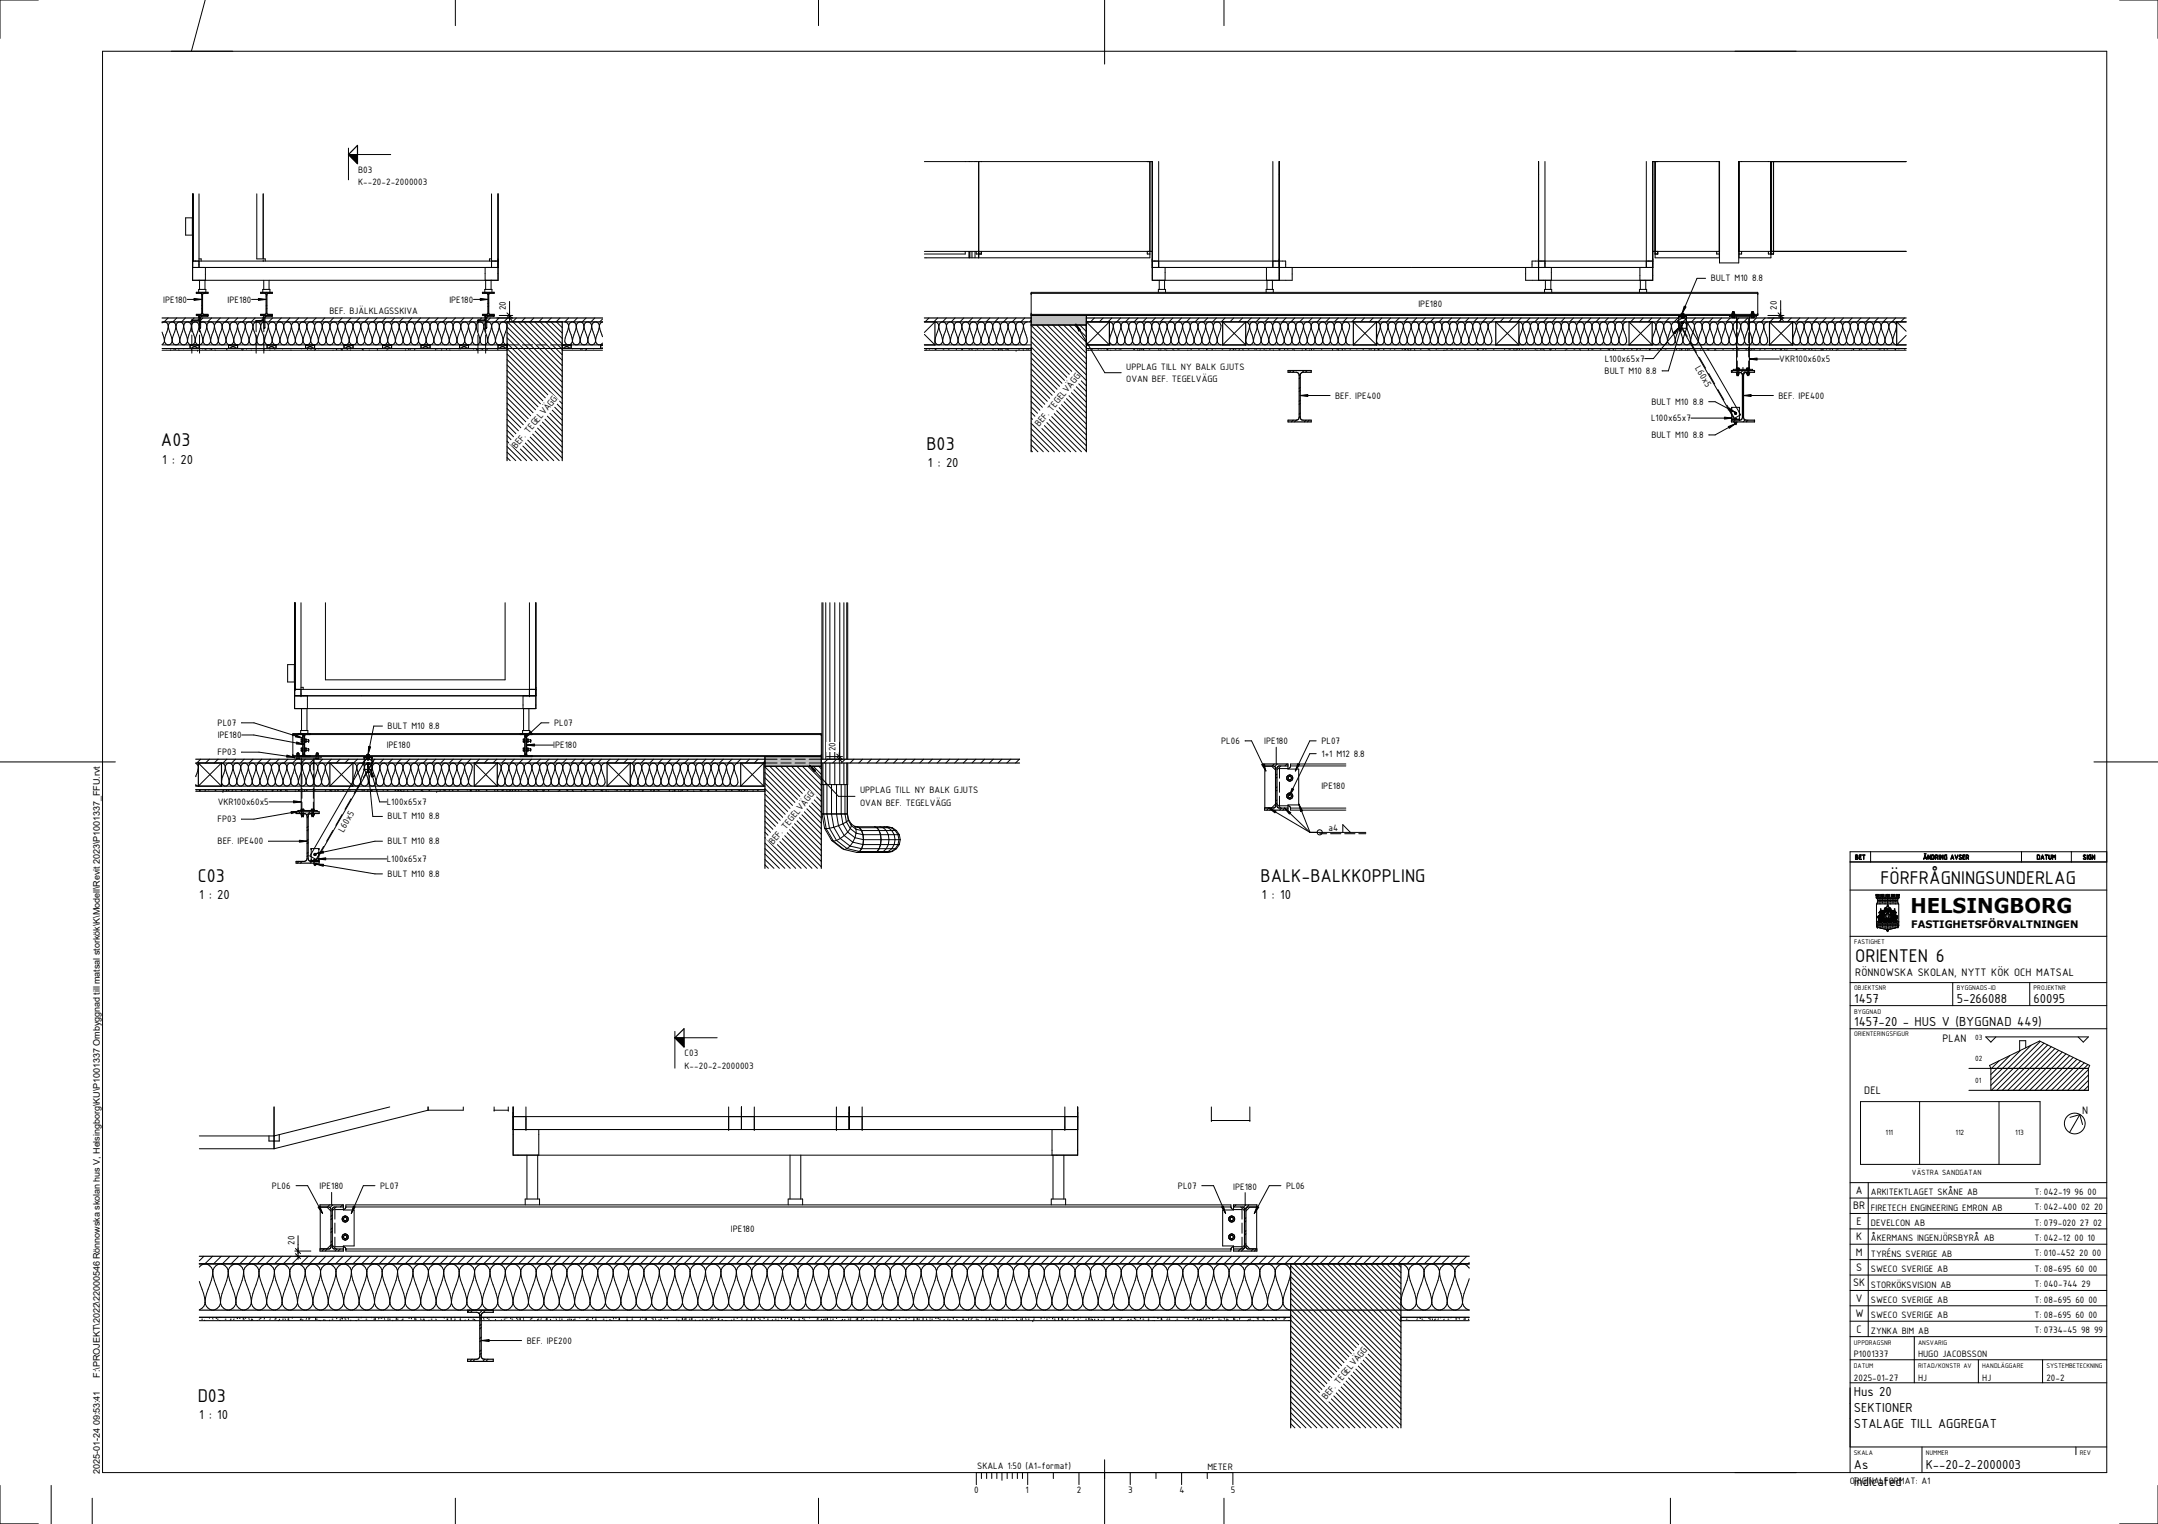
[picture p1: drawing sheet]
<svg xmlns="http://www.w3.org/2000/svg" width="841mm" height="594mm" viewBox="0 0 841 594" stroke-linecap="round" stroke-linejoin="round" font-family="sans-serif">
<defs><g id="words">
<text font-size="8" x="744.6" y="355.9">HELSINGBORG</text>
<g font-size="7.8">
<text x="62.7" y="173.9">A03</text>
<text x="361.1" y="175.3">B03</text>
<text x="77" y="343.7">C03</text>
<text x="491.3" y="343.7">BALK-BALKKOPPLING</text>
<text x="732.9" y="344.6">FÖRFRÅGNINGSUNDERLAG</text>
<text x="723.1" y="374.8">ORIENTEN 6</text>
<text x="77" y="546.5">D03</text>
</g>
<g font-size="5.5">
<text x="63.2" y="180.8">1 : 20</text>
<text x="361.6" y="182.2">1 : 20</text>
<text x="77.6" y="350.5">1 : 20</text>
<text x="491.8" y="350.5">1 : 10</text>
<text x="722.6" y="391">1457</text>
<text x="762.6" y="391">5-266088</text>
<text x="792.5" y="391">60095</text>
<text x="722.6" y="400">1457-20 - HUS V (BYGGNAD 449)</text>
<text x="722.5" y="544.2">Hus 20</text>
<text x="722.5" y="550.3">SEKTIONER</text>
<text x="77.6" y="553.3">1 : 10</text>
<text x="722.5" y="556.6">STALAGE TILL AGGREGAT</text>
<text x="722.5" y="572.6">As</text>
<text x="750.5" y="572.6">K--20-2-2000003</text>
<text x="722.5" y="579.5">indicated</text>
</g>
<g font-size="4.6">
<text x="723.1" y="380.3">RÖNNOWSKA SKOLAN, NYTT KÖK OCH MATSAL</text>
<text x="757" y="406.1">PLAN</text>
<text x="726.6" y="426.6">DEL</text>
<text x="811.5" y="434.4">N</text>
<text x="723.2" y="465.4">A</text>
<text x="722.2" y="471.4">BR</text>
<text x="723.5" y="477.4">E</text>
<text x="723.3" y="483.4">K</text>
<text x="723.2" y="489.4">M</text>
<text x="723.3" y="495.4">S</text>
<text x="722.2" y="501.4">SK</text>
<text x="723.2" y="507.4">V</text>
<text x="723.1" y="513.4">W</text>
<text x="723.6" y="519.4">C</text>
</g>
<text font-size="4" x="744.9" y="361.6">FASTIGHETSFÖRVALTNINGEN</text>
<g font-size="3.9">
<text x="139.6" y="67.4">B03</text>
<text x="139.6" y="72.3">K--20-2-2000003</text>
<text x="666.7" y="109.7">BULT M10 8.8</text>
<text x="63.6" y="118">IPE180</text>
<text x="88.7" y="118">IPE180</text>
<text x="175.1" y="118">IPE180</text>
<text x="552.8" y="119.6">IPE180</text>
<text x="128.4" y="122.3">BEF. BJÄLKLAGSSKIVA</text>
<text x="197.1" y="121" transform="rotate(-90 197.1 121)">20</text>
<text x="692.5" y="120.7" transform="rotate(-90 692.5 120.7)">20</text>
<text x="625.4" y="141.1">L100x65x7</text>
<text x="660.5" y="143.6" transform="rotate(60 660.5 143.6)">L60x5</text>
<text x="693.4" y="141.3">VKR100x60x5</text>
<text x="439" y="144.2">UPPLAG TILL NY BALK GJUTS</text>
<text x="439" y="149.1">OVAN BEF. TEGELVÄGG</text>
<text x="625.3" y="145.8">BULT M10 8.8</text>
<text x="520.4" y="155.4">BEF. IPE400</text>
<text x="693.1" y="155.4">BEF. IPE400</text>
<text x="643.6" y="157.8">BULT M10 8.8</text>
<text x="405" y="166.5" transform="rotate(-51 405 166.5)">BEF. TEGELVÄGG</text>
<text x="643.5" y="164.3">L100x65x7</text>
<text x="643.6" y="170.7">BULT M10 8.8</text>
<text x="201.2" y="175.2" transform="rotate(-51 201.2 175.2)">BEF. TEGELVÄGG</text>
<text x="84.8" y="283">PL07</text>
<text x="84.8" y="287.8">IPE180</text>
<text x="151" y="284.2">BULT M10 8.8</text>
<text x="215.9" y="283">PL07</text>
<text x="150.7" y="291.8">IPE180</text>
<text x="215.6" y="291.8">IPE180</text>
<text x="325.7" y="292.9" transform="rotate(-90 325.7 292.9)">20</text>
<text x="475.9" y="290">PL06</text>
<text x="492.7" y="290.2">IPE180</text>
<text x="515" y="290">PL07</text>
<text x="84.8" y="294.4">FP03</text>
<text x="515" y="295">1+1 M12 8.8</text>
<text x="335.2" y="309.3">UPPLAG TILL NY BALK GJUTS</text>
<text x="515" y="307.6">IPE180</text>
<text x="84.8" y="313.9">VKR100x60x5</text>
<text x="150.7" y="313.9">L100x65x7</text>
<text x="335.2" y="314.2">OVAN BEF. TEGELVÄGG</text>
<text x="84.8" y="320.5">FP03</text>
<text x="151" y="319.4">BULT M10 8.8</text>
<text x="517.7" y="323.8">a4</text>
<text x="84.8" y="329.1">BEF. IPE400</text>
<text x="133.8" y="324.6" transform="rotate(-60 133.8 324.6)">L60x5</text>
<text x="151" y="329.1">BULT M10 8.8</text>
<text x="301.3" y="329.5" transform="rotate(-51 301.3 329.5)">BEF. TEGELVÄGG</text>
<text x="150.7" y="336.1">L100x65x7</text>
<text x="151" y="341.8">BULT M10 8.8</text>
<text x="266.8" y="411.7">C03</text>
<text x="266.8" y="416.6">K--20-2-2000003</text>
<text x="106" y="463.4">PL06</text>
<text x="124.5" y="463.7">IPE180</text>
<text x="148.1" y="463.4">PL07</text>
<text x="459.1" y="463.4">PL07</text>
<text x="480.6" y="463.8">IPE180</text>
<text x="501.2" y="463.4">PL06</text>
<text x="729.1" y="465.7">ARKITEKTLAGET SKÅNE AB</text>
<text x="792.9" y="465.8">T: 042-19 96 00</text>
<text x="729.1" y="471.9">FIRETECH ENGINEERING EMRON AB</text>
<text x="792.9" y="471.8">T: 042-400 02 20</text>
<text x="729.1" y="477.9">DEVELCON AB</text>
<text x="792.9" y="477.8">T: 079-020 27 02</text>
<text x="114.7" y="485.2" transform="rotate(-90 114.7 485.2)">20</text>
<text x="284.8" y="480.2">IPE180</text>
<text x="729.1" y="484">ÅKERMANS INGENJÖRSBYRÅ AB</text>
<text x="792.9" y="483.8">T: 042-12 00 10</text>
<text x="729.1" y="489.9">TYRÉNS SVERIGE AB</text>
<text x="792.9" y="489.8">T: 010-452 20 00</text>
<text x="729.1" y="495.9">SWECO SVERIGE AB</text>
<text x="792.9" y="495.8">T: 08-695 60 00</text>
<text x="729.1" y="501.9">STORKÖKSVISION AB</text>
<text x="792.9" y="501.8">T: 040-744 29</text>
<text x="729.1" y="508">SWECO SVERIGE AB</text>
<text x="792.9" y="507.8">T: 08-695 60 00</text>
<text x="729.1" y="513.9">SWECO SVERIGE AB</text>
<text x="792.9" y="513.8">T: 08-695 60 00</text>
<text x="729.1" y="519.9">ZYNKA BIM AB</text>
<text x="792.9" y="519.8">T: 0734-45 98 99</text>
<text x="205.3" y="523.7">BEF. IPE200</text>
<text x="722.5" y="529.2">P1001337</text>
<text x="747.5" y="529.2">HUGO JACOBSSON</text>
<text x="722.5" y="538.1">2025-01-27</text>
<text x="747.5" y="538.1">HJ</text>
<text x="772.5" y="538.1">HJ</text>
<text x="797.5" y="538.1">20-2</text>
<text x="516.8" y="545.9" transform="rotate(-51 516.8 545.9)">BEF. TEGELVÄGG</text>
<text x="380.9" y="572.6">SKALA 1:50 (A1-format)</text>
<text x="470.6" y="573">METER</text>
<text x="720.9" y="578.4">ORIGINALFORMAT: A1</text>
<text x="379.6" y="582">0</text>
<text x="399.6" y="582">1</text>
<text x="419.7" y="582">2</text>
<text x="439.6" y="582">3</text>
<text x="459.7" y="582">4</text>
<text x="479.6" y="582">5</text>
</g>
<g font-size="3.5">
<text x="38.9" y="537" transform="rotate(-90 38.9 537)">F:\PROJEKT\2022\22000546 Rönnowska skolan hus V, Helsingborg\KU\P1001337 Ombyggnad till matsal storkök\K\Modell\Revit 2023\P1001337_FFU.rvt</text>
<text x="38.9" y="574.5" transform="rotate(-90 38.9 574.5)">2025-01-24 09:53:41</text>
</g>
<g font-size="3.2">
<text x="769.7" y="405.5">03</text>
<text x="769.7" y="413.4">02</text>
<text x="769.7" y="422">01</text>
<text x="734.8" y="442.6">111</text>
<text x="762.1" y="442.6">112</text>
<text x="785.4" y="442.6">113</text>
<text x="745.1" y="458">VÄSTRA SANDGATAN</text>
</g>
<g font-size="2.8">
<text x="722.9" y="335">BET</text>
<text x="749.5" y="335">ÄNDRING AVSER</text>
<text x="793.7" y="335">DATUM</text>
<text x="811.7" y="335">SIGN</text>
<text x="722.6" y="368">FASTIGHET</text>
<text x="722.6" y="386">OBJEKTSNR</text>
<text x="762.6" y="386">BYGGNADS-ID</text>
<text x="792.5" y="386">PROJEKTNR</text>
<text x="722.6" y="395.2">BYGGNAD</text>
<text x="722.6" y="404">ORIENTERINGSFIGUR</text>
<text x="722.5" y="524.3">UPPDRAGSNR</text>
<text x="747.5" y="524.3">ANSVARIG</text>
<text x="722.5" y="533.2">DATUM</text>
<text x="747.5" y="533.2">RITAD/KONSTR AV</text>
<text x="772.5" y="533.2">HANDLÄGGARE</text>
<text x="797.5" y="533.2">SYSTEMBETECKNING</text>
<text x="722.5" y="567.2">SKALA</text>
<text x="750.5" y="567.2">NUMMER</text>
<text x="810.5" y="567.2">REV</text>
</g>
</g></defs>
<g fill="none" stroke="#000" stroke-width=".39">
<path d="M75.1 75.6v33.7h119v-33.7M75.2 75.6v26.2M75.3 75.6v26.2M77.6 75.6v28.7M100.1 75.6v25.3h3.3v.9M102.6 75.6v25.3M191.6 75.6v28.7M72.3 84.9h2.7v6.8h-2.7zM75.1 100.9h.1M75.1 104.3h119M75.1 101.8h119M77.4 114v-1.2h2.8v1.2"/>
<path d="M77.6 100.9h.8v.9M77.8 109.3v3.5M78.9 114l-.5 .4M78.9 118.9l-.2 .3M78.9 115.1l-.2 .3M79.9 109.3v3.5M80.1 104.3v5M80.1 114l-.4 .3M102.4 114v-1.2h2.8v1.2l-.4 .3M102.6 101.6v.2M102.8 109.3v3.5M104 114l-.5 .5"/>
<path d="M104 119l-.3 .3M104 115.2l-.3 .2M104.9 109.3v3.5M188.9 114v-1.2h2.8v1.2M189.1 104.3v5M189.3 109.3v3.5M189.5 114l-.4 .3M190.5 118.1l-.3 .2M190.5 119.3l-.3 .2M190.7 114l-.6 .6M191.4 109.3v3.5M191.6 100.9h-.8v.9"/>
<path d="M194.1 100.9h.1M63.2 134.5h138.9M63.2 135.8h171.6M63.2 129.5l.9 3.5M63.2 125.9a1.45 1.45 0 0 1 1.5-.3 1.45 1.45 0 0 1 .9 1.4M64.1 133l-.2 .6-.7 .7M64.1 133l.6 1.1 .6 .3M64.7 135.8l.1 .2M65.5 124l-1.5 1.5M65.6 127l-1.5 6M65.6 127l1.5 6M66.5 136.4l-.1 .1"/>
<path d="M67.1 133l-.6 1.1-.6 .3M67.1 133l.6 1.1 .6 .3M67.4 125.5a1.54 1.54 0 0 0-1.8 1.5M67.4 125.5l.6 .3 .6 1.2M67.9 136l-.1 .3M68.3 135.9l.2 .3M68.6 127a1.5 1.5 0 0 1 1.5-1.5 1.5 1.5 0 0 1 1.5 1.5M68.6 127l-1.5 6M68.6 127l1.5 6M68.9 124l-1.5 1.5M69.2 135.8l-.1 .1M69.7 136.3l.1 .2"/>
<path d="M70.1 133l-.2 .6-1 .8M70.1 133l.1 .6 1 .8M71.5 135.8l-.1 .2M71.6 127a1.5 1.5 0 0 1 1.5-1.5 1.5 1.5 0 0 1 1.5 1.5M71.6 127l-1.5 6M71.6 127l1.5 6M72.3 124l-1.5 1.5M72.9 135.8l.1 .1M73.1 133l-.6 1.1-.6 .3M73.1 133l.6 1.1 .6 .3M74.1 134.5v1.3l3.5-1.3v1.3zM74.6 127a1.5 1.5 0 0 1 1.5-1.5 1.5 1.5 0 0 1 1.5 1.5"/>
<path d="M74.6 127l-1.5 6M74.6 127l1.5 6M74.7 136.4l-.1 .1M74.8 124.8h.1M74.8 124.9h3M74.8 124.8v4.5M74.8 130.6v3.9M74.8 135.8v1.9M75.6 124l-1.4 1.5M76.1 133l-.6 1.1-.6 .3M76.1 133l.6 1.1 .6 .3M77 136.5h.1"/>
<path d="M77.5 123.4h.1M77.5 123.4v1.2l-2.7 .2M77.6 123.4l.2 5.9M77.6 127a1.5 1.5 0 0 1 1.5-1.5 1.5 1.5 0 0 1 1.5 1.5M77.6 127l1.5 6M77.6 127l-1.5 6M77.8 130.6v7.1M77.8 123v5l.4-.3 .1-4.3 2.7-.2M78 127.9l-.1 .1M78.8 135.8l.1 .3M78.9 120.1l-.2 .3M79.1 124l-1.5 1.5"/>
<path d="M79.1 133l-.6 1.1-.6 .3M79.1 133l.6 1.1 .6 .3M79.7 135.8l-.1 .3M80.1 136.1l.2 .3M80.3 122.6l-.4 .4M80.6 127a1.48 1.48 0 0 1 1.5-1.5 1.48 1.48 0 0 1 1.5 1.5M80.6 127l-1.5 6M80.6 127l1.5 6M81.1 123v.1M81.1 123.1l-.1 .1M82 135.9l-.1 .3M82.1 133l-.6 1.1-.6 .3"/>
<path d="M82.1 133l.6 1.1 .6 .3M82.4 136l.1 .3M82.5 124l-1.6 1.5M83.6 127a1.5 1.5 0 0 1 1.5-1.5 1.5 1.5 0 0 1 1.5 1.5M83.6 127l-1.5 6M83.6 127l1.5 6M83.8 136.4l.1 .1M85.1 133l-.6 1.1-.6 .3M85.1 133l.6 1.1 .6 .3M85.9 124l-1.6 1.5M86.6 127l-1.5 6M86.6 127l1.5 6"/>
<path d="M87.8 125.5a1.54 1.54 0 0 1 1.8 1.5M87.8 125.5l-.6 .3-.6 1.2M88.1 133l-.6 1.1-.6 .3M88.1 133l.6 1.1 .6 .3M88.3 136.1l.2 .3M89.1 134.5v1.3l3.5-1.3v1.3zM89.2 124l-1.4 1.5M89.6 127a1.5 1.5 0 0 1 1.5-1.5 1.5 1.5 0 0 1 1.5 1.5M89.6 127l-1.5 6M89.6 127l1.5 6M91.1 133l-.6 1.1-.6 .3M91.1 133l.6 1.1 .5 .3"/>
<path d="M92.6 127a1.5 1.5 0 0 1 1.5-1.5 1.5 1.5 0 0 1 1.5 1.5M92.6 127l-1.5 6M92.6 127l1.5 6M92.6 124l-1.5 1.5M94.1 133l-.2 .6-1 .8M94.1 133l.1 .6 1 .8M94.2 136.2l.2 .3M94.8 136.2l-.2 .3M95.6 127a1.5 1.5 0 0 1 1.5-1.5 1.5 1.5 0 0 1 1.5 1.5M95.6 127l-1.5 6M95.6 127l1.5 6M96 124l-1.5 1.5"/>
<path d="M96.1 135.8l-.1 .3M97.1 133l-.6 1.1-.6 .3M97.1 133l.6 1.1 .6 .3M97.9 136.4l.1 .1M98.6 127a1.5 1.5 0 0 1 1.5-1.5 1.5 1.5 0 0 1 1.5 1.5M98.6 127l-1.5 6M98.6 127l1.5 6M99.4 124l-1.5 1.5M99.7 135.8v.1M99.8 125.1h.1M99.8 125.1v4.2M99.8 130.6v7.1"/>
<path d="M99.8 125.1h3M99.9 125h.1M99.9 125l-.1 .1M100.1 133l-.6 1.1-.6 .3M100.1 133l.6 1.1 .6 .3M101.6 127a1.5 1.5 0 0 1 1.5-1.5 1.5 1.5 0 0 1 1.5 1.5M101.6 127l-1.5 6M101.6 127l1.5 6M101.6 122.6h.1M102.4 124.9h.1M102.4 124.9l-2.5 .1M102.8 123.6l-.4 1.3"/>
<path d="M102.8 123.6h.1M102.8 123.6v5.7M102.8 130.6v7.1M102.8 124l-1.5 1.5M102.9 123v5l.2-.1M103 136.2l-.2 .3M103 127.9v.1M103.1 133l-.6 1.1-.6 .3M103.1 133l.6 1.1 .6 .3M104 120.2l-.3 .3M104.1 134.5v1.3l3.5-1.3v1.3zM104.6 127a1.48 1.48 0 0 1 1.5-1.5 1.48 1.48 0 0 1 1.5 1.5"/>
<path d="M104.6 127l-1.5 6M104.6 127l1.5 6M105.2 136.4v.1M105.5 122.6l-.4 .4M106.1 123.2l-2.5 .1-.3 .3-.2 4.3M106.1 133l-.6 1.1-.6 .3M106.1 133l.6 1.1 .6 .3M106.1 123v.1M106.1 123.1v.1M106.2 124l-1.5 1.5M107 135.9l.1 .3M107.6 127a1.5 1.5 0 0 1 1.5-1.5 1.5 1.5 0 0 1 1.5 1.5"/>
<path d="M107.6 127l-1.5 6M107.6 127l1.5 6M107.9 135.8l-.1 .1M109.1 133l-.6 1.1-.6 .3M109.1 133l.6 1.1 .6 .3M109.6 124l-1.5 1.5M110.2 135.8l-.1 .3M110.6 127a1.5 1.5 0 0 1 1.5-1.5 1.5 1.5 0 0 1 1.5 1.5M110.6 127l-1.5 6M110.6 127l1.5 6M112.1 133l-.6 1.1-.6 .3M112.1 133l.6 1.1 .6 .3"/>
<path d="M113 124l-1.5 1.5M113.4 136.4v.1M113.6 127a1.5 1.5 0 0 1 1.5-1.5 1.5 1.5 0 0 1 1.5 1.5M113.6 127l-1.5 6M113.6 127l1.5 6M115.1 133l-.6 1.1-.6 .3M115.1 133l.6 1.1 .5 .3M116.4 124l-1.5 1.5M116.6 127a1.5 1.5 0 0 1 1.5-1.5 1.5 1.5 0 0 1 1.5 1.5M116.6 127l-1.5 6M116.6 127l1.5 6M117.5 135.8l.1 .2"/>
<path d="M118.1 133l-.2 .6-1 .8M118.1 133l.1 .6 1.1 .8M119.1 134.5v1.3l3.5-1.3v1.3zM119.6 127a1.5 1.5 0 0 1 1.5-1.5 1.5 1.5 0 0 1 1.5 1.5M119.6 127l-1.5 6M119.6 127l1.5 6M119.8 124l-1.5 1.5M119.8 135.8h.1M121.1 135.9l.1 .3M121.1 133l-.6 1.1-.6 .3M121.1 133l.6 1.1 .6 .3M122.5 136.3l.1 .2"/>
<path d="M122.6 127a1.5 1.5 0 0 1 1.5-1.5 1.5 1.5 0 0 1 1.5 1.5M122.6 127l-1.5 6M122.6 127l1.5 6M123 136.1l-.1 .3M123.2 124l-1.5 1.5M124.1 133l-.6 1.1-.6 .3M124.1 133l.6 1.1 .6 .3M124.3 135.8l-.1 .2M125.6 127a1.5 1.5 0 0 1 1.5-1.5 1.5 1.5 0 0 1 1.5 1.5M125.6 127l-1.5 6M125.6 127l1.5 6M125.7 135.8l.1 .2"/>
<path d="M126.6 124l-1.5 1.5M127.1 133l-.6 1.1-.6 .3M127.1 133l.6 1.1 .6 .3M128.6 127a1.48 1.48 0 0 1 1.5-1.5 1.48 1.48 0 0 1 1.5 1.5M128.6 127l-1.5 6M128.6 127l1.5 6M129.8 136.5h.1M130 124l-1.5 1.5M130.1 133l-.6 1.1-.6 .3M130.1 133l.6 1.1 .6 .3M131.2 136.1l-.2 .3M131.6 135.8l.1 .3"/>
<path d="M131.6 127a1.5 1.5 0 0 1 1.5-1.5 1.5 1.5 0 0 1 1.5 1.5M131.6 127l-1.5 6M131.6 127l1.5 6M132.9 136.1l.2 .3M133.1 133l-.6 1.1-.6 .3M133.1 133l.6 1.1 .6 .3M133.3 124l-1.4 1.5M133.5 136.3l-.2 .2M134.1 134.5v1.3l3.5-1.3v1.3zM134.6 127a1.5 1.5 0 0 1 1.5-1.5 1.5 1.5 0 0 1 1.5 1.5M134.6 127l-1.5 6M134.6 127l1.5 6"/>
<path d="M135.2 136l.2 .3M136.1 133l-.6 1.1-.6 .3M136.1 133l.6 1.1 .6 .3M136.6 136.4l.1 .1M136.8 124l-1.5 1.5M137.6 127a1.5 1.5 0 0 1 1.5-1.5 1.5 1.5 0 0 1 1.5 1.5M137.6 127l-1.5 6M137.6 127l1.5 6M138.4 135.8l-.1 .1M139.1 133l-.6 1.1-.6 .3M139.1 133l.6 1.1 .6 .3M140.2 124l-1.6 1.5"/>
<path d="M140.6 127a1.5 1.5 0 0 1 1.5-1.5 1.5 1.5 0 0 1 1.5 1.5M140.6 127l-1.5 6M140.6 127l1.5 6M141.1 136.1l.2 .3M141.6 136.3l-.1 .2M142.1 133l-.2 .6-1 .8M142.1 133l.1 .6 1.1 .8M143.6 124l-1.5 1.5M143.6 127a1.5 1.5 0 0 1 1.5-1.5 1.5 1.5 0 0 1 1.5 1.5M143.6 127l-1.5 6M143.6 127l1.5 6M143.9 136.4v.1"/>
<path d="M145.1 133l-.6 1.1-.6 .3M145.1 133l.6 1.1 .6 .3M146.6 127a1.5 1.5 0 0 1 1.5-1.5 1.5 1.5 0 0 1 1.5 1.5M146.6 127l-1.5 6M146.6 127l1.5 6M146.9 124l-1.4 1.5M147 136.2l.2 .3M148.1 133l-.6 1.1-.6 .3M148.1 133l.6 1.1 .6 .3M149.1 134.5v1.3l3.5-1.3v1.3zM149.6 127a1.5 1.5 0 0 1 1.5-1.5 1.5 1.5 0 0 1 1.5 1.5M149.6 127l-1.5 6"/>
<path d="M149.6 127l1.5 6M150.3 124l-1.5 1.5M150.7 136.4v.1M151.1 133l-.6 1.1-.6 .3M151.1 133l.6 1.1 .6 .3M151.2 136l-.1 .2M152.5 135.8l-.1 .1M152.6 127a1.48 1.48 0 0 1 1.5-1.5 1.48 1.48 0 0 1 1.5 1.5M152.6 127l-1.5 6M152.6 127l1.5 6M153.8 124l-1.6 1.5M154.1 133l-.6 1.1-.6 .3"/>
<path d="M154.1 133l.6 1.1 .6 .3M155.6 127a1.5 1.5 0 0 1 1.5-1.5 1.5 1.5 0 0 1 1.5 1.5M155.6 127l-1.5 6M155.6 127l1.5 6M157.1 133l-.6 1.1-.6 .3M157.1 133l.6 1.1 .6 .3M157.1 124l-1.5 1.5M158 136.4l-.1 .1M158.6 127a1.5 1.5 0 0 1 1.5-1.5 1.5 1.5 0 0 1 1.5 1.5M158.6 127l-1.5 6M158.6 127l1.5 6M159.4 136l-.1 .3"/>
<path d="M159.8 135.9l.1 .3M160.1 133l-.6 1.1-.6 .3M160.1 133l.6 1.1 .6 .3M160.5 124l-1.5 1.5M161.6 127a1.5 1.5 0 0 1 1.5-1.5 1.5 1.5 0 0 1 1.5 1.5M161.6 127l-1.5 6M161.6 127l1.5 6M161.7 136.1l-.2 .3M163.1 133l-.6 1.1-.6 .3M163.1 133l.1 .6 1.1 .8M163.9 124l-1.5 1.5M164.1 134.5v1.3l3.5-1.3v1.3z"/>
<path d="M164.6 127a1.5 1.5 0 0 1 1.5-1.5 1.5 1.5 0 0 1 1.5 1.5M164.6 127l-1.5 6M164.6 127l1.5 6M166.1 133l-.2 .6-1 .8M166.1 133l.6 1.1 .6 .3M167.3 124l-1.5 1.5M167.6 127a1.5 1.5 0 0 1 1.5-1.5 1.5 1.5 0 0 1 1.5 1.5M167.6 127l-1.5 6M167.6 127l1.5 6M169.1 133l-.6 1.1-.6 .3M169.1 133l.6 1.1 .6 .3M169.9 136.2l-.2 .2"/>
<path d="M170.3 135.8l.1 .2M170.6 127a1.5 1.5 0 0 1 1.5-1.5 1.5 1.5 0 0 1 1.5 1.5M170.6 127l-1.5 6M170.6 127l1.5 6M170.7 124l-1.5 1.5M172.1 133l-.6 1.1-.6 .3M172.1 133l.6 1.1 .6 .3M172.2 136.3l-.2 .2M172.6 135.8l.1 .1M173.6 127a1.48 1.48 0 0 1 1.5-1.5 1.48 1.48 0 0 1 1.5 1.5M173.6 127l1.5 6M173.6 127l-1.5 6"/>
<path d="M173.9 136l.2 .3M174.1 124l-1.5 1.5M175.1 133l-.6 1.1-.6 .3M175.1 133l.6 1.1 .6 .3M175.3 136.4l.1 .1M176.6 127a1.5 1.5 0 0 1 1.5-1.5 1.5 1.5 0 0 1 1.5 1.5M176.6 127l-1.5 6M176.6 127l1.5 6M177.5 124l-1.5 1.5M178.1 133l-.6 1.1-.6 .3M178.1 133l.6 1.1 .6 .3M178.5 135.8l.1 .2"/>
<path d="M179.1 134.5v1.3l3.5-1.3v1.3zM179.5 135.8l-.2 .3M179.6 127a1.5 1.5 0 0 1 1.5-1.5 1.5 1.5 0 0 1 1.5 1.5M179.6 127l-1.5 6M179.6 127l1.5 6M180.9 124l-1.5 1.5M181.1 133l-.6 1.1-.6 .3M181.1 133l.6 1.1 .6 .3M182.6 127a1.5 1.5 0 0 1 1.5-1.5 1.5 1.5 0 0 1 1.5 1.5M182.6 127l-1.5 6M182.6 127l1.5 6M184.1 133l-.6 1.1-.6 .3"/>
<path d="M184.1 133l.6 1.1 .6 .3M184.3 124l-1.5 1.5M184.4 135.8l.1 .3M185.6 127a1.5 1.5 0 0 1 1.5-1.5 1.5 1.5 0 0 1 1.5 1.5M185.6 127l-1.5 6M185.6 127l1.5 6M185.7 136.1l.2 .3M186.3 136.2l-.2 .3M186.3 124.9h3M186.3 124.8v4.5M186.3 130.6v7.1M186.3 124.8h.1"/>
<path d="M187.1 133l-.6 1.1-.6 .3M187.1 133l.1 .6 1.1 .8M187.7 124l-1.5 1.5M187.7 135.8l-.2 .3M188 136l.2 .3M188.6 127a1.5 1.5 0 0 1 1.5-1.5 1.5 1.5 0 0 1 1.5 1.5M188.6 127l-1.5 6M188.6 127l1.5 6M189 124.6l-2.7 .2M189 124.6h.1M189.3 123.4h-.2l-.1 1.2M189.3 130.6v7.1"/>
<path d="M189.3 123v6.3M189.4 136.4v.1M189.6 127.9l-.3 .1M189.9 136l-.1 .3M189.9 123.4l-.2 .3v4.1l-.3 .2M190 123.3l-.1 .1M190.1 133l-.2 .6-1 .8M190.1 133l.6 1.1 .6 .3M191 122.6l-.4 .4M191.1 124l-1.5 1.5M191.6 127a1.5 1.5 0 0 1 1.5-1.5 1.5 1.5 0 0 1 1.5 1.5M191.6 127l-1.5 6"/>
<path d="M191.6 127l1.5 6M192.2 122.6l-.4 .4M192.6 123l-.2 .3h-2.4M193.1 133l-.6 1.1-.6 .3M193.1 133l.6 1.1 .6 .3M193.9 136.1l.2 .3M194.5 124l-1.5 1.5M194.6 127l-1.5 6M194.6 127l1.5 6M196.1 133l-.6 1.1-.6 .3M196.1 133a1.7 1.7 0 0 0 1.5 1.5M196.4 125.5a1.54 1.54 0 0 0-1.8 1.5"/>
<path d="M196.4 125.5l.6 .3a2.75 2.75 0 0 1 .1 3.6l-1 3.6M197.6 138l21.5 21.5M197.6 135.9l21.5 21.5M197.6 133.8l21.5 21.5M197.6 131.7l21.5 21.5M197.6 129.5l21.5 21.5M197.6 127.4l21.5 21.5M197.6 134.5l-3.5 1.3v-1.3l3.5 1.3M197.6 134.5v2h-134.4M197.7 125.5l21.4 21.3M197.9 124l-1.5 1.5M199.9 125.5l19.2 19.2"/>
<path d="M201.3 124l-1.5 1.5M202 125.5l17.1 17M203.6 134.5h4M204.1 125.5l15 14.9M204.6 124l-1.4 1.5M206.2 125.5l12.9 12.8M208.1 124l-1.6 1.5M208.4 125.5l10.7 10.7M209.1 134.5h4M210.5 125.5l8.6 8.6M211.5 124l-1.6 1.5M212.6 125.5l6.5 6.5"/>
<path d="M214.6 134.5h20.2M214.7 125.5l4.4 4.3M214.8 124l-1.5 1.5M218.2 124l-1.4 1.5 2.3 2.2M219 125.5l.1 .1M219.1 135.8l3.5-1.3v1.3l-3.5-1.3v2h15.7M221.6 124l-1.5 1.5a1.71 1.71 0 0 1 1.5 1.5M221.6 127a1.48 1.48 0 0 1 1.5-1.5 1.48 1.48 0 0 1 1.5 1.5M221.6 127l-.5 2.4a6.6 6.6 0 0 0-.8 4.2l1 .8M221.6 127l1.5 6M223.1 135.8l.1 .2M223.1 133l-.6 1.1-.6 .3"/>
<path d="M223.1 133l.6 1.1 .6 .3M224.6 127a1.5 1.5 0 0 1 1.5-1.5 1.5 1.5 0 0 1 1.5 1.5M224.6 127l-1.5 6M224.6 127l1.5 6M225 124l-1.5 1.5M225.5 135.8v.1M226.1 133l-.6 1.1-.6 .3M226.1 133l.6 1.1 .6 .3M226.4 135.9l-.2 .3M226.7 136l.2 .3M227.6 127a1.5 1.5 0 0 1 1.5-1.5 1.5 1.5 0 0 1 1.5 1.5M227.6 127l-1.5 6"/>
<path d="M227.6 127l1.5 6M228.1 136.4l.1 .1M228.4 124l-1.5 1.5M228.6 136.1l-.1 .3M229.1 133l-.6 1.1-.6 .3M229.1 133l.6 1.1 .6 .3M230.6 127a1.5 1.5 0 0 1 1.5-1.5 1.5 1.5 0 0 1 1.5 1.5M230.6 127l-1.5 6M230.6 127l1.5 6M231.3 135.8l.1 .2M231.8 124l-1.5 1.5M232.1 133l-.6 1.1-.6 .3"/>
<path d="M232.1 133l.6 1.1 .6 .3M233.6 127l-1.5 6M233.6 127l1.2 4.3M234.8 125.5h.1M234.8 125.5l-.6 .3-.6 1.2M234.8 124.4l-1.1 1.1M234.8 133.7l-.9 .7M234.8 134.7l-.7-.2v1.3l.7-.2M197.6 159.3l20.3 20.3M197.6 157.1l21.5 21.5M197.6 155l21.5 21.5M197.6 152.9l21.5 21.5"/>
<path d="M197.6 150.7l21.5 21.6M197.6 148.6l21.5 21.5M197.6 146.5l21.5 21.5M197.6 144.4l21.5 21.5M197.6 142.3l21.5 21.5M197.6 140.2l21.5 21.5M197.6 178.4l1.2 1.2M197.6 176.2l3.4 3.4M197.6 174.1l5.5 5.5M197.6 172l7.6 7.6M197.6 169.8l9.7 9.8M197.6 167.7l11.9 11.9"/>
<path d="M197.6 165.6l14 14M197.6 163.5l16.1 16.1M197.6 161.4l18.2 18.2"/>
</g>
<path d="M76.5 114h4.6v.3h-1.7l-.5 .5v7.3l.5 .5h1.7v.4h-4.6v-.4h1.7l.5-.5v-7.3l-.5-.5h-1.7zM101.6 114h4.5v.3h-1.7l-.4 .5v7.3l.4 .5h1.7v.4h-4.5v-.4h1.7l.4-.5v-7.3l-.4-.5h-1.7zM188 114h4.6v.3h-1.7l-.4 .5v7.3l.4 .5h1.7v.4h-4.6v-.4h1.7l.5-.5v-7.3l-.5-.5h-1.7zM63.2 125.5h171.6M63.2 124h171.6M197.6 125.5v54.1M219.1 125.5v54.1" fill="none" stroke="#000" stroke-width=".47"/>
<g fill="#fff">
<path d="M200 431.5h220v38.2h-220z"/>
<path d="M472.1 431.5h15v5.3h-15z"/>
<path d="M106.8 431.5h45v11.3h-45z"/>
<path d="M77.6 431.5h29.2v11.3h-29.2z"/>
<path d="M192.6 431.5h5.5v1.3h-5.5z"/>
<path d="M166.8 431.5h13.8v1.3h-13.8z"/>
<path d="M106.8 431.5h60v16.3h-60z"/>
<path d="M77.6 442.8h29.2v5h-29.2z"/>
<path d="M106.8 442.3h2v2.5h-2z"/>
<path d="M104.8 442.8h2v2h-2z"/>
<path d="M182.2 510.7h10v20h-10z"/>
<path d="M503 510.7h43v45.9h-43z"/>
<path d="M77.6 489.7h495v3h-495z"/>
<path d="M77.6 492.7h495v18h-495z"/>
<path d="M124.7 469.7h9.1v18h-9.1z"/>
<path d="M480.7 469.7h9.1v18h-9.1z"/>
<path d="M133.8 471.4h346.9v14.6h-346.9z"/>
<path d="M134.8 486.9h344.9v.8h-344.9z"/>
<path d="M133.9 486h346.7v.9h-346.7z"/>
<path d="M134.2 470.5h346.1v.9h-346.1z"/>
<path d="M134.8 469.7h344.9v.8h-344.9z"/>
<path d="M479 481h2.1v2.4h-2.1z"/>
<path d="M479 474h2.1v2.3h-2.1z"/>
<path d="M478.8 481h2.4v2.4h-2.4z"/>
<path d="M478.8 474h2.4v2.4h-2.4z"/>
<path d="M476.5 470.5h8.5v16.4h-8.5z"/>
<path d="M485.6 470.6h4.2v16.2h-4.2z"/>
<path d="M133.5 481h2.1v2.4h-2.1z"/>
<path d="M133.5 474h2.1v2.3h-2.1z"/>
<path d="M133.3 481h2.4v2.4h-2.4z"/>
<path d="M133.3 474h2.4v2.4h-2.4z"/>
<path d="M129.5 470.5h8.5v16.4h-8.5z"/>
<path d="M124.8 470.6h4.2v16.2h-4.2z"/>
</g>
<g fill="none" stroke="#000" stroke-width=".39">
<path d="M106.8 431.5v11.3M151.9 431.5l-45.1 11.3M166.8 431.5v1.3M166.8 432.8l-60 15M180.6 431.5v1.3h-13.8M192.6 432.8h.1M192.6 431.5v1.3M192.6 432.8h5.5M198.1 432.8h.1M198.1 431.5v1.3M200 433.7h.1M200 435.3h.1"/>
<path d="M200 435.3h220M200 431.5v18.8h220v-18.8M205 431.5v8.8M284 431.5v8.8M289 435.3h.1M289 433.6h.1M289 431.5v8.8M294 431.5v8.8M326 431.5v8.8M331 435.3h.1M331 433.7h.1M331 431.5v8.8"/>
<path d="M336 431.5v8.8M415 431.5v8.8M420 435.3h.1M420 433.6h.1M472.1 436.8h.1M472.1 431.5v5.3M472.1 436.8h15M487.1 436.8h.1M487.1 431.5v5.3M77.7 442.8h29.1M77.7 447.8h29.1M106.8 444.8v3"/>
<path d="M200 440.3h220M205 440.3h.1M205.4 450.3v17.1M209.5 450.3v17.1M210 440.3v10M284 440.3h.1M294 440.3h.1M307.9 450.3v17.1M312.1 450.3v17.1M326 440.3h.1M336 440.3h.1M410 440.3v10"/>
<path d="M410.4 450.3v17.1M414.6 450.3v17.1M415 440.3h.1M128.4 469.7l-.8 .8M129 472.1l-1.5-1.5h-2.7v16.2h2.7l1.5-1.5M129.5 473.7l-.5 .5M129.5 478.7l-.5 .5M129.5 474.9l-.5 .5M129.5 479.9l-.5 .5M129.7 469.7l-1 1M130.5 475.2v-3.7l3.7-.1 .5-.5 .1-1.2h344.9l.1 1 .5 .7 3.7 .1v3.7M130.5 476.8v3.9"/>
<path d="M131 470.5l-1.5 1.5M133.5 469.7l-.8 .8M133.5 474.6v1.2M133.5 475.8l1 .6M133.5 475.8l.4 .4 .6 .2M133.8 470.5v1.2h4.2v14h-4.2v1.2M134.5 474l1.1 .6M134.5 474l-1 .6M134.8 470.5l345 .1M135.6 474.6v1.2M135.6 475.8l-1.1 .6M204.7 469.7v-2.3h5.6v2.3"/>
<path d="M307.2 469.7v-2.3h5.6v2.3M409.7 469.7v-2.3h5.6v2.3M479 474.6v1.2M479 475.8l1 .6M480 474l1.1 .6M480 474l-1 .6M480.7 470.5v1.2h-4.2v14h4.2v1.2M481.1 474.6v1.2M481.1 475.8l-1.1 .6M481.7 469.7l-.8 .8M483.5 470.5l1.5 1.5M484 476.8v3.9"/>
<path d="M485.5 469.7l-1 1M485.6 474.7l-.6 .5M485.6 479.7l-.6 .6M485.6 475.9l-.6 .6M485.6 472.1l1.4-1.5h2.8v16.2h-2.8l-1.4-1.5M486.7 469.7l-1.7 1.7M489.8 470.4v.1M77.7 499.5l.4 1.3a20 20 0 0 1 1.8 6.9M77.7 493.9a2.88 2.88 0 0 1 3.3-1.1 2.88 2.88 0 0 1 1.9 2.9M79.5 489.7l-1.8 1.8M82.8 489.7l-3 3M82.9 495.7a3 3 0 0 1 3-3 3 3 0 0 1 3 3"/>
<path d="M82.9 495.7a25.5 25.5 0 0 1-2.4 8.5l-.6 3.5M82.9 495.7a25.5 25.5 0 0 0 2.4 8.5l.6 3.5M86.2 489.7l-3 3M88.9 495.7a3 3 0 0 1 3-3 3 3 0 0 1 3.1 3M88.9 495.7a25.5 25.5 0 0 1-2.4 8.5l-.6 3.5M88.9 495.7a25.5 25.5 0 0 0 2.5 8.5l.5 3.5M89.6 489.7l-2.9 3M93 489.7l-3 3M95 495.7a2.98 2.98 0 0 1 2.9-3 2.98 2.98 0 0 1 3 3M95 495.7a25.5 25.5 0 0 1-2.5 8.5l-.6 3.5M95 495.7a25.5 25.5 0 0 0 2.4 8.5l.6 3.5M96.4 489.7l-3 3"/>
<path d="M99.8 489.7l-3 3M100.9 495.7a26.6 26.6 0 0 1-2.3 8.5l-.6 3.5M100.9 495.7l.2 1.8 1 3.3a20 20 0 0 1 1.8 6.9M103.2 489.7l-3 3M103.5 492.7a3.3 3.3 0 0 1 3.4 3M103.5 492.7a3.4 3.4 0 0 0-2.6 3M106.6 489.7l-3 3M106.9 495.7a25.5 25.5 0 0 1-2.4 8.5l-.6 3.5M106.9 495.7a25.5 25.5 0 0 0 2.4 8.5l.6 3.5M110 489.7l-3 3M110.4 492.7a3.3 3.3 0 0 0-3.5 3M110.4 492.7a3.5 3.5 0 0 1 2.5 3"/>
<path d="M112.9 495.7a3 3 0 0 1 3.1-3 3 3 0 0 1 3 3M112.9 495.7a25.5 25.5 0 0 1-2.4 8.5l-.6 3.5M112.9 495.7a25.5 25.5 0 0 0 2.5 8.5l.6 3.5M113.4 489.7l-3 3M116.8 489.7l-3 3M119 495.7a2.98 2.98 0 0 1 2.9-3 2.98 2.98 0 0 1 3 3M119 495.7a25.5 25.5 0 0 1-2.5 8.5l-.5 3.5M119 495.7a25.5 25.5 0 0 0 2.4 8.5l.6 3.5M120.2 489.7l-3 3M123.6 489.7l-3 3M124.9 495.7a3 3 0 0 1 3-3 3 3 0 0 1 3 3M124.9 495.7a26.6 26.6 0 0 1-2.3 8.5l-.6 3.5"/>
<path d="M124.9 495.7a25.5 25.5 0 0 0 2.4 8.5l.6 3.5M126.3 486.9l-.8 .8M127 489.7l-3 3M127.6 486.9l-.9 .8M129.5 483.7l-.5 .6M129.5 484.9l-.5 .6M129.5 485.4l1.5 1.5M130.4 489.7l-3 3M130.5 482.3v3.7l3.7 .1 .5 .6 .1 1h344.9l.1-1.2 .5-.4 3.7-.1v-3.7M130.9 495.7a3 3 0 0 1 3-3 3 3 0 0 1 3 3M130.9 495.7a25.5 25.5 0 0 1-2.4 8.5l-.6 3.5M130.9 495.7a25.5 25.5 0 0 0 2.4 8.5l.6 3.5"/>
<path d="M131.4 486.9l-.8 .8M132.6 486.9l-.8 .8M133.5 481.6v1.2M133.5 482.8l1 .6M133.8 489.7l-3 3M134.5 481l1.1 .6M134.5 481l-1 .6M134.8 486.9h.1M134.8 486.9h345M135.6 482.8l-1.1 .6M135.6 481.6v1.2M136.9 495.7a3 3 0 0 1 3.1-3 3 3 0 0 1 3 3"/>
<path d="M136.9 495.7a25.5 25.5 0 0 1-2.4 8.5l-.6 3.5M136.9 495.7a25.5 25.5 0 0 0 2.5 8.5l.6 3.5M137.2 489.7l-3 3M140.5 489.7l-3 3M143 495.7a2.98 2.98 0 0 1 2.9-3 2.98 2.98 0 0 1 3 3M143 495.7a25.5 25.5 0 0 1-2.5 8.5l-.5 3.5M143 495.7a25.5 25.5 0 0 0 2.4 8.5l.6 3.5M143.9 489.7l-3 3M147.4 489.7l-3 3M148.9 495.7a3 3 0 0 1 3-3 3 3 0 0 1 3 3M148.9 495.7a26.6 26.6 0 0 1-2.3 8.5l-.6 3.5M148.9 495.7a25.5 25.5 0 0 0 2.4 8.5l.6 3.5"/>
<path d="M150.7 489.7l-3 3M154.1 489.7l-3 3M154.9 495.7a3 3 0 0 1 3-3 3 3 0 0 1 3.1 3M154.9 495.7a25.5 25.5 0 0 1-2.4 8.5l-.6 3.5M154.9 495.7a25.5 25.5 0 0 0 2.5 8.5l.5 3.5M157.5 489.7l-3 3M160.9 489.7l-3 3M161 495.7a3 3 0 0 1 3-3 3 3 0 0 1 3 3M161 495.7a25.5 25.5 0 0 1-2.5 8.5l-.6 3.5M161 495.7a25.5 25.5 0 0 0 2.4 8.5l.6 3.5M164.3 489.7l-3 3M167 495.7a2.98 2.98 0 0 1 2.9-3 2.98 2.98 0 0 1 3 3"/>
<path d="M167 495.7a25.5 25.5 0 0 1-2.5 8.5l-.5 3.5M167 495.7a26.6 26.6 0 0 0 2.3 8.5l.7 3.5M167.7 489.7l-3 3M171.1 489.7l-3 3M172.9 495.7a3 3 0 0 1 3-3 3 3 0 0 1 3 3M172.9 495.7a26.6 26.6 0 0 1-2.3 8.5l-.6 3.5M172.9 495.7a25.5 25.5 0 0 0 2.4 8.5l.6 3.5M174.5 489.7l-3 3M177.9 489.7l-3 3M178.9 495.7a3 3 0 0 1 3-3 3 3 0 0 1 3.1 3M178.9 495.7a25.5 25.5 0 0 1-2.4 8.5l-.6 3.5M178.9 495.7a25.5 25.5 0 0 0 2.5 8.5l.5 3.5"/>
<path d="M181.3 489.7l-3 3M184.7 489.7l-3 3M185 495.7a3 3 0 0 1 3-3 3 3 0 0 1 3 3M185 495.7a25.5 25.5 0 0 1-2.5 8.5l-.6 3.5M185 495.7a25.5 25.5 0 0 0 2.4 8.5l.6 3.5M188.1 489.7l-3 3M191 495.7a2.98 2.98 0 0 1 3-3 2.98 2.98 0 0 1 2.9 3M191 495.7a25.5 25.5 0 0 1-2.4 8.5l-.6 3.5M191 495.7a26.6 26.6 0 0 0 2.3 8.5l.7 3.5M191.5 489.7l-3 3M194.9 489.7l-3 3M196.9 495.7a3 3 0 0 1 3-3 3 3 0 0 1 3 3"/>
<path d="M196.9 495.7a26.6 26.6 0 0 1-2.3 8.5l-.6 3.5M196.9 495.7a25.5 25.5 0 0 0 2.4 8.5l.6 3.5M198.2 489.7l-3 3M201.7 489.7l-3 3M202.9 495.7a25.5 25.5 0 0 1-2.4 8.5l-.6 3.5M202.9 495.7a25.5 25.5 0 0 0 2.5 8.5l.6 3.5M205.1 489.7l-3 3M205.5 492.7a3.3 3.3 0 0 1 3.5 3M205.5 492.7a3.5 3.5 0 0 0-2.6 3M208.4 489.7l-3 3M209 495.7a3 3 0 0 1 3-3 3 3 0 0 1 3 3M209 495.7a25.5 25.5 0 0 1-2.5 8.5l-.5 3.5"/>
<path d="M209 495.7a25.5 25.5 0 0 0 2.4 8.5l.6 3.5M211.8 489.7l-3 3M215 495.7a2.98 2.98 0 0 1 3-3 2.98 2.98 0 0 1 2.9 3M215 495.7a25.5 25.5 0 0 1-2.4 8.5l-.6 3.5M215 495.7a26.6 26.6 0 0 0 2.3 8.5l.7 3.5M215.2 489.7l-3 3M218.6 489.7l-3 3M220.9 495.7a3 3 0 0 1 3-3 3 3 0 0 1 3 3M220.9 495.7a26.6 26.6 0 0 1-2.3 8.5l-.6 3.5M220.9 495.7a25.5 25.5 0 0 0 2.5 8.5l.5 3.5M222 489.7l-3 3M225.4 489.7l-3 3"/>
<path d="M226.9 495.7a3 3 0 0 1 3.1-3 3 3 0 0 1 3 3M226.9 495.7a25.5 25.5 0 0 1-2.4 8.5l-.6 3.5M226.9 495.7a25.5 25.5 0 0 0 2.5 8.5l.6 3.5M228.8 489.7l-3 3M232.2 489.7l-3 3M233 495.7a3 3 0 0 1 3-3 3 3 0 0 1 3 3M233 495.7a25.5 25.5 0 0 1-2.5 8.5l-.5 3.5M233 495.7a25.5 25.5 0 0 0 2.4 8.5l.6 3.5M235.6 489.7l-3 3M239 495.7a2.98 2.98 0 0 1 3-3 2.98 2.98 0 0 1 2.9 3M239 495.7a25.5 25.5 0 0 1-2.4 8.5l-.6 3.5M239 495.7a26.6 26.6 0 0 0 2.3 8.5l.7 3.5"/>
<path d="M239 489.7l-3 3M242.4 489.7l-3 3M244.9 495.7a3 3 0 0 1 3-3 3 3 0 0 1 3.1 3M244.9 495.7a26.6 26.6 0 0 1-2.3 8.5l-.6 3.5M244.9 495.7a25.5 25.5 0 0 0 2.5 8.5l.5 3.5M245.8 489.7l-3 3M249.2 489.7l-3 3M251 495.7a3 3 0 0 1 3-3 3 3 0 0 1 3 3M251 495.7a25.5 25.5 0 0 1-2.5 8.5l-.6 3.5M251 495.7a25.5 25.5 0 0 0 2.4 8.5l.6 3.5M252.6 489.7l-3 3M255.9 489.7l-2.9 3"/>
<path d="M257 495.7a3 3 0 0 1 3-3 3 3 0 0 1 3 3M257 495.7a25.5 25.5 0 0 1-2.4 8.5l-.6 3.5M257 495.7a25.5 25.5 0 0 0 2.4 8.5l.6 3.5M259.4 489.7l-3 3M262.8 489.7l-3 3M263 495.7a2.98 2.98 0 0 1 3-3 2.98 2.98 0 0 1 2.9 3M263 495.7a25.5 25.5 0 0 1-2.4 8.5l-.6 3.5M263 495.7a26.6 26.6 0 0 0 2.3 8.5l.7 3.5M266.1 489.7l-3 3M268.9 495.7a3 3 0 0 1 3-3 3 3 0 0 1 3.1 3M268.9 495.7a26.6 26.6 0 0 1-2.3 8.5l-.6 3.5M268.9 495.7a25.5 25.5 0 0 0 2.5 8.5l.5 3.5"/>
<path d="M269.5 489.7l-3 3M272.9 489.7l-2.9 3M275 495.7a3 3 0 0 1 3-3 3 3 0 0 1 3 3M275 495.7a25.5 25.5 0 0 1-2.5 8.5l-.6 3.5M275 495.7a25.5 25.5 0 0 0 2.4 8.5l.6 3.5M276.4 489.7l-3.1 3M279.7 489.7l-3 3M281 495.7a25.5 25.5 0 0 1-2.4 8.5l-.6 3.5M281 495.7a25.5 25.5 0 0 0 2.4 8.5l.6 3.5M283.1 489.7l-3 3M283.5 492.7a3.3 3.3 0 0 1 3.5 3M283.5 492.7a3.5 3.5 0 0 0-2.5 3"/>
<path d="M286.5 489.7l-3 3M287 495.7a25.5 25.5 0 0 1-2.4 8.5l-.6 3.5M287 495.7a26.6 26.6 0 0 0 2.3 8.5l.6 3.5M289.9 489.7l-3 3M290.4 492.7a3.3 3.3 0 0 0-3.4 3M290.4 492.7a3.5 3.5 0 0 1 2.5 3M292.9 495.7a3 3 0 0 1 3.1-3 3 3 0 0 1 3 3M292.9 495.7a26.6 26.6 0 0 1-2.3 8.5l-.7 3.5M292.9 495.7a25.5 25.5 0 0 0 2.5 8.5l.6 3.5M293.3 489.7l-3 3M296.7 489.7l-3 3M299 495.7a3 3 0 0 1 3-3 3 3 0 0 1 3 3"/>
<path d="M299 495.7a25.5 25.5 0 0 1-2.5 8.5l-.5 3.5M299 495.7a25.5 25.5 0 0 0 2.4 8.5l.6 3.5M300.1 489.7l-3 3M303.5 489.7l-3 3M305 495.7a3 3 0 0 1 3-3 3 3 0 0 1 3 3M305 495.7a25.5 25.5 0 0 1-2.4 8.5l-.6 3.5M305 495.7a25.5 25.5 0 0 0 2.4 8.5l.6 3.5M306.9 489.7l-3 3M310.3 489.7l-3 3M311 495.7a2.98 2.98 0 0 1 3-3 2.98 2.98 0 0 1 2.9 3M311 495.7a25.5 25.5 0 0 1-2.4 8.5l-.6 3.5M311 495.7a26.6 26.6 0 0 0 2.4 8.5l.5 3.5"/>
<path d="M313.7 489.7l-3 3M316.9 495.7a3 3 0 0 1 3.1-3 3 3 0 0 1 3 3M316.9 495.7a26.6 26.6 0 0 1-2.3 8.5l-.7 3.5M316.9 495.7a25.5 25.5 0 0 0 2.5 8.5l.6 3.5M317.1 489.7l-3 3M320.5 489.7l-3 3M323 495.7a3 3 0 0 1 3-3 3 3 0 0 1 3 3M323 495.7a25.5 25.5 0 0 1-2.5 8.5l-.5 3.5M323 495.7a25.5 25.5 0 0 0 2.4 8.5l.6 3.5M323.8 489.7l-3 3M327.2 489.7l-3 3M329 495.7a3 3 0 0 1 3-3 3 3 0 0 1 3 3"/>
<path d="M329 495.7a25.5 25.5 0 0 1-2.4 8.5l-.6 3.5M329 495.7a25.5 25.5 0 0 0 2.4 8.5l.6 3.5M330.7 489.7l-3 3M334.1 489.7l-3.1 3M335 495.7a2.98 2.98 0 0 1 3-3 2.98 2.98 0 0 1 3 3M335 495.7a25.5 25.5 0 0 1-2.4 8.5l-.6 3.5M335 495.7a26.6 26.6 0 0 0 2.4 8.5l.5 3.5M337.4 489.7l-3 3M340.8 489.7l-3 3M341 495.7a3 3 0 0 1 3-3 3 3 0 0 1 3 3M341 495.7a26.6 26.6 0 0 1-2.4 8.5l-.7 3.5M341 495.7a25.5 25.5 0 0 0 2.4 8.5l.6 3.5"/>
<path d="M344.2 489.7l-3 3M347 495.7a3 3 0 0 1 3-3 3 3 0 0 1 3 3M347 495.7a25.5 25.5 0 0 1-2.4 8.5l-.6 3.5M347 495.7a25.5 25.5 0 0 0 2.4 8.5l.6 3.5M347.6 489.7l-3 3M351 489.7l-3 3M353 495.7a3 3 0 0 1 3-3 3 3 0 0 1 3 3M353 495.7a25.5 25.5 0 0 1-2.4 8.5l-.6 3.5M353 495.7a25.5 25.5 0 0 0 2.4 8.5l.6 3.5M354.4 489.7l-3 3M357.8 489.7l-3 3M359 495.7a25.5 25.5 0 0 1-2.4 8.5l-.6 3.5"/>
<path d="M359 495.7a26.6 26.6 0 0 0 2.4 8.5l.5 3.5M361.2 489.7l-3 3M361.6 492.7a3.3 3.3 0 0 1 3.4 3M361.6 492.7a3.3 3.3 0 0 0-2.6 3M364.6 489.7l-3 3M365 495.7a26.6 26.6 0 0 1-2.4 8.5l-.7 3.5M365 495.7a25.5 25.5 0 0 0 2.4 8.5l.6 3.5M368 489.7l-3 3M368.4 492.7a3.3 3.3 0 0 0-3.4 3M368.4 492.7a3.5 3.5 0 0 1 2.6 3M371 495.7a3 3 0 0 1 3-3 3 3 0 0 1 3 3M371 495.7a25.5 25.5 0 0 1-2.4 8.5l-.6 3.5"/>
<path d="M371 495.7a25.5 25.5 0 0 0 2.4 8.5l.6 3.5M371.4 489.7l-3 3M374.8 489.7l-3 3M377 495.7a3 3 0 0 1 3-3 3 3 0 0 1 3 3M377 495.7a25.5 25.5 0 0 1-2.4 8.5l-.6 3.5M377 495.7a25.5 25.5 0 0 0 2.4 8.5l.6 3.5M378.2 489.7l-3 3M381.6 489.7l-3.1 3M383 495.7a2.98 2.98 0 0 1 3-3 2.98 2.98 0 0 1 3 3M383 495.7a25.5 25.5 0 0 1-2.4 8.5l-.6 3.5M383 495.7a26.6 26.6 0 0 0 2.4 8.5l.6 3.5M384.9 489.7l-2.9 3"/>
<path d="M388.4 489.7l-3 3M389 495.7a3 3 0 0 1 3-3 3 3 0 0 1 3 3M389 495.7a26.6 26.6 0 0 1-2.4 8.5l-.6 3.5M389 495.7a25.5 25.5 0 0 0 2.4 8.5l.6 3.5M391.8 489.7l-3.1 3M395 495.7a3 3 0 0 1 3-3 3 3 0 0 1 3 3M395 495.7a25.5 25.5 0 0 1-2.4 8.5l-.6 3.5M395 495.7a25.5 25.5 0 0 0 2.4 8.5l.6 3.5M395.1 489.7l-3 3M398.5 489.7l-3 3M401 495.7a3 3 0 0 1 3-3 3 3 0 0 1 3 3M401 495.7a25.5 25.5 0 0 1-2.4 8.5l-.6 3.5"/>
<path d="M401 495.7a25.5 25.5 0 0 0 2.4 8.5l.6 3.5M401.9 489.7l-3 3M405.3 489.7l-3 3M407 495.7a2.98 2.98 0 0 1 3-3 2.98 2.98 0 0 1 3 3M407 495.7a25.5 25.5 0 0 1-2.4 8.5l-.6 3.5M407 495.7a26.6 26.6 0 0 0 2.4 8.5l.6 3.5M408.7 489.7l-3 3M412.1 489.7l-3 3M413 495.7a3 3 0 0 1 3-3 3 3 0 0 1 3 3M413 495.7a25.5 25.5 0 0 1-2.5 8.5l-.5 3.5M413 495.7a25.5 25.5 0 0 0 2.4 8.5l.6 3.5M415.5 489.7l-3 3"/>
<path d="M418.9 489.7l-3 3M419 495.7a3 3 0 0 1 3-3 3 3 0 0 1 3 3M419 495.7a25.5 25.5 0 0 1-2.4 8.5l-.6 3.5M419 495.7a25.5 25.5 0 0 0 2.4 8.5l.6 3.5M422.3 489.7l-3 3M425 495.7a3 3 0 0 1 3-3 3 3 0 0 1 3 3M425 495.7a25.5 25.5 0 0 1-2.4 8.5l-.6 3.5M425 495.7a25.5 25.5 0 0 0 2.4 8.5l.6 3.5M425.7 489.7l-3 3M429.1 489.7l-3 3M431 495.7a2.98 2.98 0 0 1 3-3 2.98 2.98 0 0 1 3 3M431 495.7a25.5 25.5 0 0 1-2.4 8.5l-.6 3.5"/>
<path d="M431 495.7a26.6 26.6 0 0 0 2.4 8.5l.6 3.5M432.5 489.7l-3 3M435.9 489.7l-3 3M437 495.7a3 3 0 0 1 3-3 3 3 0 0 1 3 3M437 495.7a25.5 25.5 0 0 1-2.4 8.5l-.6 3.5M437 495.7a25.5 25.5 0 0 0 2.4 8.5l.6 3.5M439.3 489.7l-3 3M442.7 489.7l-3 3M443 495.7a25.5 25.5 0 0 1-2.4 8.5l-.6 3.5M443 495.7a25.5 25.5 0 0 0 2.4 8.5l.6 3.5M446.1 489.7l-3 3M446.4 492.7a3.3 3.3 0 0 0-3.4 3"/>
<path d="M446.4 492.7a3.5 3.5 0 0 1 2.6 3M449 495.7a3 3 0 0 1 3-3 3 3 0 0 1 3 3M449 495.7a25.5 25.5 0 0 1-2.4 8.5l-.6 3.5M449 495.7a25.5 25.5 0 0 0 2.4 8.5l.6 3.5M449.5 489.7l-3.1 3M452.8 489.7l-3 3M455 495.7a2.98 2.98 0 0 1 3-3 2.98 2.98 0 0 1 3 3M455 495.7a25.5 25.5 0 0 1-2.4 8.5l-.6 3.5M455 495.7a26.6 26.6 0 0 0 2.4 8.5l.6 3.5M456.2 489.7l-3 3M459.7 489.7l-3.1 3M461 495.7a3 3 0 0 1 3-3 3 3 0 0 1 3 3"/>
<path d="M461 495.7a25.5 25.5 0 0 1-2.4 8.5l-.6 3.5M461 495.7a25.5 25.5 0 0 0 2.4 8.5l.6 3.5M463 489.7l-3 3M466.4 489.7l-3 3M467 495.7a3 3 0 0 1 3-3 3 3 0 0 1 3 3M467 495.7a25.5 25.5 0 0 1-2.4 8.5l-.6 3.5M467 495.7a25.5 25.5 0 0 0 2.4 8.5l.6 3.5M469.8 489.7l-3 3M473 495.7a3 3 0 0 1 3-3 3 3 0 0 1 3 3M473 495.7a25.5 25.5 0 0 1-2.4 8.5l-.6 3.5M473 495.7a25.5 25.5 0 0 0 2.4 8.5l.6 3.5M473.2 489.7l-3 3"/>
<path d="M476.6 489.7l-3 3M479 481.6v1.2M479 482.8l1 .6M479 495.7a2.98 2.98 0 0 1 3-3 2.98 2.98 0 0 1 3 3M479 495.7l-.2 1.8-1 3.3a20 20 0 0 0-1.8 6.9M479 495.7a26.6 26.6 0 0 0 2.4 8.5l.6 3.5M480 489.7l-3 3M480 481l1.1 .6M480 481l-1 .6M481.1 482.8l-1.1 .6M481.1 481.6v1.2M483.4 489.7l-3 3"/>
<path d="M483.4 486.9l-.8 .8M485 495.7a3 3 0 0 1 3-3 3 3 0 0 1 3 3M485 495.7a25.5 25.5 0 0 1-2.4 8.5l-.6 3.5M485 495.7a25.5 25.5 0 0 0 2.4 8.5l.6 3.5M485 485.4l-1.5 1.5M485.6 484.8l-.6 .5M485.6 480.9l-.6 .6M485.6 486l-1.8 1.7M486.8 489.7l-3 3M488.4 486.9l-.8 .8M489.7 486.9l-.8 .8M490.2 489.7l-3 3"/>
<path d="M491 495.7a3 3 0 0 1 3-3 3 3 0 0 1 3 3M491 495.7a25.5 25.5 0 0 1-2.4 8.5l-.6 3.5M491 495.7a25.5 25.5 0 0 0 2.4 8.5l.6 3.5M493.6 489.7l-3 3M497 489.7l-3 3M497 495.7a3 3 0 0 1 3-3 3 3 0 0 1 3 3l-.2 1.8-1 3.3a20 20 0 0 0-1.8 6.9M497 495.7a25.5 25.5 0 0 1-2.4 8.5l-.6 3.5M497 495.7a25.5 25.5 0 0 0 2.4 8.5l.6 3.5M500.4 489.7l-3 3M503 499.8l43 43M503 497.7l43 42.9M503 495.5l43 43"/>
<path d="M503 493.4l43 43M503.8 489.7l-3 3M504.4 492.7l41.6 41.6M506.5 492.7l39.5 39.5M507.2 489.7l-3.1 3M508.6 492.7l37.4 37.4M510.5 489.7l-3 3M510.8 492.7l35.2 35.2M512.9 492.7l33.1 33.1M513.9 489.7l-2.9 3M515 492.7l31 31M517.1 492.7l28.9 28.8"/>
<path d="M517.4 489.7l-3.1 3M519.3 492.7l26.7 26.7M520.7 489.7l-3 3M521.4 492.7l24.6 24.6M523.5 492.7l22.5 22.5M524.1 489.7l-3 3M525.6 492.7l20.4 20.4M527.5 489.7l-3 3M527.7 492.7l18.3 18.3M529.8 492.7l16.2 16.1M530.9 489.7l-3 3M532 492.7l14 14"/>
<path d="M534.1 492.7l11.9 11.9M534.3 489.7l-3 3M536.2 492.7l9.8 9.8M537.7 489.7l-3 3M538.4 492.7l7.6 7.6M540.5 492.7l5.5 5.5M541.1 489.7l-3 3M542.6 492.7l3.4 3.4M544.5 489.7l-3 3M544.7 492.7l1.3 1.3M546 492.7a3.4 3.4 0 0 1 3 3M547.9 489.7l-3 3"/>
<path d="M549 495.7a3 3 0 0 1 3-3 3 3 0 0 1 3 3M549 495.7a25.5 25.5 0 0 1-2.4 8.5 5.1 5.1 0 0 0-.1 5 2.93 2.93 0 0 0 3.3 1.4 2.93 2.93 0 0 0 2.2-2.9M549 495.7a25.5 25.5 0 0 0 2.4 8.5l.6 3.5M551.3 489.7l-3 3M554.7 489.7l-3 3M555 495.7a3 3 0 0 1 3-3 3 3 0 0 1 3 3M555 495.7a25.5 25.5 0 0 0 2.4 8.5l.6 3.5M555 495.7a25.5 25.5 0 0 1-2.4 8.5l-.6 3.5M558.1 489.7l-3 3M561 495.7a3 3 0 0 1 3-3 3 3 0 0 1 3 3M561 495.7a25.5 25.5 0 0 0 2.4 8.5l.6 3.5M561 495.7a25.5 25.5 0 0 1-2.4 8.5l-.6 3.5"/>
<path d="M561.5 489.7l-3 3M564.9 489.7l-3.1 3M567 495.7a26.6 26.6 0 0 0 2.4 8.5l.6 3.5M567 495.7l-.2 1.8-1 3.3a20 20 0 0 0-1.8 6.9M568.2 489.7l-2.9 3M571.7 489.7l-3 3M572.6 492.2l-.5 .5M572.6 494.4a2.94 2.94 0 0 0-3.3-1.6 2.94 2.94 0 0 0-2.3 2.9M572.6 498.4l-.8 2.4a20 20 0 0 0-1.8 6.9M77.7 513.5h425.3v1.3h-425.3M77.9 513.5l.1 .1M78.6 514.2h.4"/>
<path d="M79.7 514.6l.1 .2M79.9 507.7a3 3 0 0 0 3 3 3 3 0 0 0 3-3M79.9 507.7a3.2 3.2 0 0 1-2.2 2.8M81.5 513.6l.2 .3M82.9 514l.1 .2M84.4 513.7l-.2 .3M84.7 514.2h.3M85.6 514.7l.1 .1M85.7 513.5l-.1 .1M85.9 507.7a3 3 0 0 0 3 3 3 3 0 0 0 3-3M86.1 513.5l.1 .1M87.8 514.2h.3"/>
<path d="M89.8 514.2h.3M89.8 514.5l-.1 .3M91.2 514.1l-.1 .3M91.9 507.7a3 3 0 0 0 3.1 3 3 3 0 0 0 3-3M92 513.5l.1 .2M92.6 513.8l-.1 .3M93.3 513.8l.2 .3M94.9 514.2h.3M94.9 513.9l-.2 .3M95.6 513.6l.2 .3M97 514l.2 .3M97.9 514.2h.4"/>
<path d="M98 507.7a2.98 2.98 0 0 0 2.9 3 2.98 2.98 0 0 0 3-3M98 514.5l-.1 .3M98.4 514.4l.2 .3M99.8 513.5l-.1 .1M100.3 514.7l-.1 .1M101 514.2h.3M101.5 513.8l.2 .2M103.1 513.9l-.2 .3M103.9 507.7a3 3 0 0 0 3 3 3 3 0 0 0 3-3M105.3 514.1l-.1 .2M107.1 514.2h.3M107.4 513.8l.2 .3"/>
<path d="M108.5 514.7l-.1 .1M108.8 514.2l.2 .3M109.9 507.7a3 3 0 0 0 3 3 3 3 0 0 0 3.1-3M110.1 514.2h.3M111.1 514.1l.2 .2M112.1 514.2h.4M112.5 514.4l.1 .3M112.6 513.6l-.1 .3M113.9 513.5h.1M116 507.7a3 3 0 0 0 3 3 3 3 0 0 0 3-3M117 514.2l.2 .3M117.2 514.2h.4"/>
<path d="M118.1 514.4l-.2 .2M119.5 514l-.2 .3M120.2 513.5l.2 .3M120.3 514.2h.3M120.8 513.6l-.1 .3M122 507.7a2.98 2.98 0 0 0 2.9 3 2.98 2.98 0 0 0 3-3M122.9 514.3l.2 .3M123.1 513.8l-.2 .3M123.3 514.2h.4M124.3 514.6l.1 .2M124.9 514.8h-.1M126.2 514.4l-.1 .3"/>
<path d="M126.6 514.5l.2 .3M127.9 507.7a3 3 0 0 0 3 3 3 3 0 0 0 3-3M128.5 514.6l-.1 .2M129.4 514.2h.4M130.7 513.5l.1 .1M131.3 513.8l-.2 .3M132.5 514.2h.3M132.5 514.6l.1 .2M133.1 513.5h.1M133.6 513.9l-.2 .3M133.9 507.7a3 3 0 0 0 3 3 3 3 0 0 0 3.1-3M134.3 513.6l.2 .3"/>
<path d="M134.5 514.2h.3M135.7 514l.1 .3M136.7 514.6l-.1 .2M138.5 514.7v.1M138.9 513.5l.1 .1M139 514.7l-.1 .1M139.6 514.2h.3M140 507.7a3 3 0 0 0 3 3 3 3 0 0 0 3-3M140.8 513.5l-.1 .3M142.6 514.2h.4M144.8 513.5l.1 .2M145.7 514.2h.3"/>
<path d="M146 507.7a2.98 2.98 0 0 0 2.9 3 2.98 2.98 0 0 0 3-3M146.1 513.8l.2 .3M146.3 514.3l-.2 .3M147.7 513.9l-.2 .3M148.4 513.7l.2 .3M149.1 513.5l-.2 .3M149.8 514l.1 .3M151.2 514.4l.1 .3M151.3 513.6l-.1 .3M151.8 514.2h.3M151.9 507.7a3 3 0 0 0 3 3 3 3 0 0 0 3-3M153.1 514.6l-.1 .2"/>
<path d="M154.3 513.8l.2 .3M154.5 514.3l-.2 .3M154.8 514.2h.4M156.8 514.4l-.2 .3M156.8 514.2h.4M157.9 507.7a3 3 0 0 0 3.1 3 3 3 0 0 0 3-3M159.5 513.7l-.1 .3M160.3 513.8l.1 .3M161.6 514.2l.2 .3M161.8 513.8l-.2 .3M161.9 514.2h.4M163.9 514.1l.2 .3"/>
<path d="M164 507.7a3 3 0 0 0 3 3 3 3 0 0 0 3-3M164.9 514.5l-.1 .2M165 514.2h.3M165.3 514.5l.2 .3M167.2 514.6l-.1 .2M168 514.2h.4M169 513.5v.1M169.8 514.2l.2 .3M170 507.7a2.98 2.98 0 0 0 3 3 2.98 2.98 0 0 0 2.9-3M173 513.5l.1 .3M174.1 514.2h.4M174.5 514.1l-.1 .3"/>
<path d="M175.8 514.3l.1 .3M175.9 513.8l-.1 .3M175.9 507.7a3 3 0 0 0 3 3 3 3 0 0 0 3-3M177.2 514.2h.3M177.2 514.6v.2M177.2 513.5l-.1 .2M179.2 514.2h.3M179.4 514.5l.2 .3M179.6 513.5l-.2 .3M181.3 514.5l-.1 .3M181.9 507.7a3 3 0 0 0 3.1 3 3 3 0 0 0 3-3M182.7 514.2l-.2 .2"/>
<path d="M183 510.7l-.8 .7M183.5 513.5l.1 .2M184.2 510.7l-.8 .9M184.3 514.2h.3M185 514.3l-.2 .3M185.3 514.6l.1 .2M185.8 513.5h.1M187.1 513.6l.2 .3M187.3 514.2h.4M187.5 516.2l-.5 .6M187.5 517.4l-.5 .6M187.7 513.5l-.1 .3"/>
<path d="M187.8 512.2l-.8 .8M188 507.7a3 3 0 0 0 3 3 3 3 0 0 0 3-3M188 510.7l-1.3 1.4M188.5 514l.1 .3M189.2 510.7l-1 1.1M190 513.7l-.1 .3M190.4 514.2h.3M191.3 514.7v.1M191.7 513.5l.1 .1M192.2 511.5v.1M193.2 514.3l-.2 .3M194 507.7a2.98 2.98 0 0 0 3 3 2.98 2.98 0 0 0 2.9-3"/>
<path d="M195.5 514.5l-.2 .3M196.5 514.2h.3M197.2 513.5h.1M197.6 513.5l.1 .2M199 513.8l.1 .3M199.5 514.2h.4M199.9 507.7a3 3 0 0 0 3 3 3 3 0 0 0 3.1-3M201.2 513.7l.2 .3M201.5 514.2h.4M202.6 514.1l.2 .2M202.8 514l-.2 .3M204 514.4l.2 .3"/>
<path d="M204.1 513.6l-.1 .3M205.4 513.5h.1M206 507.7a3 3 0 0 0 3 3 3 3 0 0 0 3-3M206.6 514.2h.4M207.1 513.8l.2 .3M207.7 513.5l-.1 .2M208.2 514.8h.1M209.5 514.4l-.1 .3M209.7 514.2h.3M210.9 514.1l-.1 .2M212 507.7a3 3 0 0 0 3 3 3 3 0 0 0 3-3M212.7 514.2h.4"/>
<path d="M213.1 513.9v.6M214.5 514.3l.1 .2M215.9 513.5l-.1 .2M216.7 514.1l.2 .3M218 507.7a2.98 2.98 0 0 0 3 3 2.98 2.98 0 0 0 2.9-3M218.1 514.5l.2 .3M218.3 513.5l-.2 .3M218.8 514.2h.4M221.4 514.2l-.2 .3M221.9 514.2h.3M222.6 514.2l.2 .3M223.7 514.3l-.2 .3"/>
<path d="M223.9 514.2h.3M223.9 507.7a3 3 0 0 0 3 3 3 3 0 0 0 3.1-3M225.8 513.5l.2 .3M228.6 514.3l.1 .3M229 514.2h.3M230 514.7v.1M230 507.7a3 3 0 0 0 3 3 3 3 0 0 0 3-3M231 513.9l-.2 .3M232 514.2h.4M232.2 514.6l.2 .2M232.4 513.5l-.2 .3M235.1 514.2h.3"/>
<path d="M235.9 513.5h.1M236 507.7a3 3 0 0 0 3 3 3 3 0 0 0 3-3M236.3 513.5l.1 .2M236.4 514.6l-.1 .2M237.8 514.3l-.2 .3M238.1 514.6l.2 .2M238.7 513.5h.1M239.2 513.9l-.2 .3M239.9 513.6l.2 .3M241.2 514.2h.3M241.3 514l.2 .3M241.5 514.1l-.2 .2"/>
<path d="M242 507.7a2.98 2.98 0 0 0 3 3 2.98 2.98 0 0 0 2.9-3M244.1 514.7v.1M244.1 513.5v.1M244.2 514.2h.4M244.5 513.5l.1 .1M244.6 514.7l-.1 .1M246.3 514.2h.3M246.5 513.5l-.2 .2M247.9 507.7a3 3 0 0 0 3.1 3 3 3 0 0 0 3-3M249.6 514.1l-.1 .2M250.4 513.5l.1 .3M251.3 514.2h.4"/>
<path d="M251.8 513.8l.1 .3M251.9 514.2l-.1 .3M254 507.7a3 3 0 0 0 3 3 3 3 0 0 0 3-3M254 513.7l.2 .3M254.4 514.2h.3M255.4 514.1l.2 .2M256.8 514.4l.2 .3M257.4 514.2h.4M259.2 513.8l-.2 .3M259.9 513.8l.2 .3M260 507.7a3 3 0 0 0 3 3 3 3 0 0 0 3-3M260.6 513.5l-.2 .2"/>
<path d="M263.5 514.2h.4M264.6 514.5l-.1 .3M265.9 513.9v.5M266 507.7a2.98 2.98 0 0 0 3 3 2.98 2.98 0 0 0 2.9-3M266.6 514.2h.3M267.3 514.3l.1 .3M267.4 513.8l-.1 .3M268.6 514.2h.3M269.5 514.1l.2 .3M269.7 513.9l-.2 .3M270.9 514.5l.2 .3M271.9 507.7a3 3 0 0 0 3.1 3 3 3 0 0 0 3-3"/>
<path d="M272.8 514.6l-.1 .2M273.7 514.2h.3M274.6 513.5v.1M275.1 514.7l-.1 .1M275.5 514.2l.1 .3M276.7 514.2h.4M277.4 513.5h.1M277.9 514l-.2 .3M278 507.7a3 3 0 0 0 3 3 3 3 0 0 0 3-3M278.6 513.6l.2 .3M279.8 514.2h.3M280.2 514.1l-.2 .3"/>
<path d="M281.4 514.3l.2 .3M282.7 514.7l.1 .1M283.3 514.7v.1M284 507.7a2.98 2.98 0 0 0 3 3 2.98 2.98 0 0 0 2.9-3M285 514.6l.2 .2M285.9 514.2h.3M287.4 513.6l-.1 .3M288.7 513.5h.1M288.9 514.2h.4M289.1 513.5l.1 .2M289.9 507.7a3 3 0 0 0 3 3 3 3 0 0 0 3.1-3M291 514.2h.3"/>
<path d="M291 514.6v.2M291.5 513.5h.1M292.7 513.6l.2 .3M292.9 514.4l-.2 .3M294.1 514l.2 .3M294.3 514l-.2 .3M295.7 513.7l-.2 .2M296 507.7a3 3 0 0 0 3 3 3 3 0 0 0 3-3M296 514.2h.4M296.9 514.8h.1M297.3 513.5l.1 .2M297.9 513.8l-.2 .3"/>
<path d="M299.1 514.2h.3M301.1 514.4l-.2 .3M302 507.7a3 3 0 0 0 3 3 3 3 0 0 0 3-3M302.1 514.2h.4M303.2 513.5l.2 .3M303.3 514.6l-.1 .2M304.5 513.8l.2 .3M306.1 513.8l-.2 .3M306.8 513.7l.2 .3M308 507.7a2.98 2.98 0 0 0 3 3 2.98 2.98 0 0 0 2.9-3M308.2 514.1l.2 .3M308.4 514l-.2 .2h.4"/>
<path d="M309.6 514.4l.2 .3M311.3 514.2h.3M311.5 514.6l-.1 .2M312.8 513.8l.1 .3M313.3 514.2h.3M313.8 514.7v.1M313.9 507.7a3 3 0 0 0 3 3 3 3 0 0 0 3.1-3M315.7 513.5l-.2 .3M318.4 514.2h.3M318.7 513.9l.2 .3M320 507.7a3 3 0 0 0 3 3 3 3 0 0 0 3-3M320.1 514.3l.2 .3"/>
<path d="M321.1 514.3l-.2 .3M321.4 514.2h.4M322.5 513.9v.5M323.7 514.5l.2 .3M323.9 513.5l-.2 .3M324.5 514.2h.3M326 507.7a3 3 0 0 0 3 3 3 3 0 0 0 3-3M326.1 513.7l-.1 .3M327.9 514.7l-.1 .1M328.3 514.3l.1 .2M329.3 514.3l-.2 .3M330.6 514.2h.3"/>
<path d="M331.4 513.6l.2 .3M331.6 514.4l-.2 .3M332 507.7a2.98 2.98 0 0 0 3 3 2.98 2.98 0 0 0 2.9-3M333.6 514.2h.4M334.2 514.3l.1 .3M334.3 513.7l-.1 .3M335.6 514.7v.1M335.7 514.2h.3M336.6 513.8l-.2 .3M337.8 514.6l.1 .2M337.9 507.7a3 3 0 0 0 3.1 3 3 3 0 0 0 3-3M339.8 514.5l-.2 .3"/>
<path d="M340.7 514.2h.4M341.9 513.5l.2 .2M342 514.6l-.1 .2M343.7 514.7l.1 .1M343.8 514.2h.3M343.8 513.5l-.1 .2M344 507.7a3 3 0 0 0 3 3 3 3 0 0 0 3-3M344.3 513.5v.1M345.5 513.7l.2 .3M346.8 514.2h.4M346.9 514.1l.2 .2M349.3 514.1l-.1 .3"/>
<path d="M349.7 514.8h.1M350 507.7a3 3 0 0 0 3 3 3 3 0 0 0 3-3M350.1 513.5l.1 .2M350.7 513.8l-.1 .3M352 513.5v.2M353 514.2h.3M354.4 513.5l-.2 .3M356 513.5l.2 .3M356 507.7a2.98 2.98 0 0 0 3 3 2.98 2.98 0 0 0 2.9-3M356 514.2h.3M356.2 514.6l-.2 .2M357.4 513.8v.7"/>
<path d="M358.1 514.2h.3M359.6 513.7l.2 .3M359.8 514.3l-.2 .3M361 514.1l.2 .3M361.9 507.7a3 3 0 0 0 3.1 3 3 3 0 0 0 3-3M362.4 514.5l.2 .3M362.6 513.6l-.2 .3M363.1 514.2h.3M364.8 513.7l-.1 .3M365.5 513.8l.2 .3M366.2 514.2h.3M368 507.7a3 3 0 0 0 3 3 3 3 0 0 0 3-3"/>
<path d="M368 514.3l-.2 .3M369.2 514.2h.3M370.2 514.5l-.1 .3M371.5 513.9l.1 .3M372 513.5h.1M372.9 514.3l.1 .3M374 507.7a3 3 0 0 0 3 3 3 3 0 0 0 3-3M375.2 514.2l.1 .2M375.3 514.2h.3M376.5 514.5l.2 .3M377.6 514l-.2 .3M378.4 514.2h.3"/>
<path d="M379 513.6l-.2 .3M380 507.7a2.98 2.98 0 0 0 3 3 2.98 2.98 0 0 0 3-3M380.2 513.5h.1M380.4 514.2h.3M381.1 514.3l.2 .3M382.6 513.5l-.2 .2M383 513.5h.1M384.2 513.6l.2 .3M384.4 514.4l-.2 .3M385.5 514.2h.3M385.7 514.1l-.1 .2M386 507.7a3 3 0 0 0 3 3 3 3 0 0 0 3-3"/>
<path d="M387 514.3l.1 .3M388 514.2l-.1 .3M388.4 514.7v.1M388.5 514.2h.4M390.7 514.6l.1 .2M390.8 513.5l-.1 .3M391.6 514.2h.3M392 507.7a3 3 0 0 0 3 3 3 3 0 0 0 3-3M393.1 513.6l-.2 .3M394.7 513.5l.1 .2M396.2 514.2l-.1 .3M396.6 514.7v.1"/>
<path d="M397 513.5l.1 .1M397.7 514.2h.3M398 507.7a3 3 0 0 0 3 3 3 3 0 0 0 3-3M398.3 513.7l.2 .3M398.5 514.3l-.2 .3M399.7 514.1l.2 .2M400.7 514.2h.4M402.5 514.8h.1M402.8 514.2h.3M402.9 513.5l.2 .2M404 507.7a2.98 2.98 0 0 0 3 3 2.98 2.98 0 0 0 3-3M405.8 513.9l-.2 .3"/>
<path d="M407.2 513.5l-.2 .3M407.8 514.2h.4M408.8 513.5l.1 .3M410 507.7a3 3 0 0 0 3 3 3 3 0 0 0 3-3M410.2 513.9l.1 .3M410.7 513.5v.1M410.9 514.2h.3M411.2 514.7l-.1 .1M412.5 513.8l.1 .3M412.6 514.3l-.1 .3M413.9 514.1l.1 .3M413.9 514.2h.4"/>
<path d="M414 513.9l-.2 .3M415.2 514.5l.2 .3M416 507.7a3 3 0 0 0 3 3 3 3 0 0 0 3-3M416.3 514.1l-.2 .2M418.4 513.8l.1 .3M418.9 513.5v.1M419.4 514.7v.1M420 514.2h.4M421.3 513.5l-.2 .3M422 507.7a3 3 0 0 0 3 3 3 3 0 0 0 3-3M423.1 514.2h.3M424.3 513.9l.2 .3"/>
<path d="M424.4 514.1l-.1 .3M425.1 514.2h.3M425.7 514.3l.1 .3M426.7 514.2l-.1 .3M427.9 514.2l.2 .3M428 507.7a2.98 2.98 0 0 0 3 3 2.98 2.98 0 0 0 3-3M429.3 514.6l.2 .2M430.2 514.2h.3M433.2 514.2h.4M433.9 514.3l.1 .3M434 507.7a3 3 0 0 0 3 3 3 3 0 0 0 3-3M434 513.8l-.1 .3"/>
<path d="M435.4 513.5l-.1 .2M435.8 513.5h.1M436.3 514.2h.3M437 513.6l.2 .3M439.5 514.6l-.2 .2M439.8 514.4l.2 .3M440 507.7a3 3 0 0 0 3 3 3 3 0 0 0 3-3M440.8 514.2l-.1 .3M441.2 514.7v.1M442.2 513.8l-.2 .3M442.4 514.2h.3M443.4 514.6l.2 .2"/>
<path d="M444.5 513.9l-.2 .3M445.4 514.2h.4M446 507.7a3 3 0 0 0 3 3 3 3 0 0 0 3-3M447.5 514.2h.3M447.5 513.5l.1 .3M447.6 514.6l-.1 .2M449.4 514.7v.1M449.5 513.5l-.1 .1M449.8 513.5l.1 .1M449.9 514.7v.1M451.1 513.7l.2 .3M452 507.7a2.98 2.98 0 0 0 3 3 2.98 2.98 0 0 0 3-3"/>
<path d="M452.5 514.2h.4M452.5 514.1l.2 .2M452.7 514l-.2 .3M455 514.1l-.2 .3M455.6 514.2h.3M455.7 513.5l.1 .2M458 507.7a3 3 0 0 0 3 3 3 3 0 0 0 3-3M458.1 514.8h.1M458.6 514.2h.4M461.6 513.5l.2 .3M462.3 513.6l-.2 .3M463 513.9l.2 .3"/>
<path d="M463.5 513.5h.1M464 507.7a3 3 0 0 0 3 3 3 3 0 0 0 3-3M464.7 514.2h.4M465.2 513.8l.2 .3M466.6 514.1l.2 .3M467.7 514.4l-.2 .3M467.8 514.2h.3M468 514.5l.2 .3M469.1 514.1l-.2 .2M469.8 514.2h.4M470 507.7a3 3 0 0 0 3 3 3 3 0 0 0 3-3M470.5 513.7l-.2 .3"/>
<path d="M471.2 513.8l.1 .3M472.7 513.8l-.1 .3M474.9 514.2h.3M475.9 514.5l-.2 .2M476 507.7a2.98 2.98 0 0 0 3 3 2.98 2.98 0 0 0 3-3M477.1 514l.2 .3M477.9 514.2h.4M478.2 514.6l-.2 .2M478.5 514.3l.2 .3M480.8 514.2l.1 .3M480.9 513.8l-.2 .3M481 514.2h.3"/>
<path d="M482 507.7a3 3 0 0 0 3 3 3 3 0 0 0 3-3M482.1 514.6l.2 .2M483.2 514l-.2 .3M486.3 514.6l-.1 .2M486.7 514.3l.1 .3M487.1 514.2h.3M488 507.7a3 3 0 0 0 3 3 3 3 0 0 0 3-3M488.6 513.5v.1M488.6 514.8h.1M489.8 513.6l.2 .3M490.1 514.2h.4M490.5 513.5l-.2 .3"/>
<path d="M492.2 514.2h.3M492.6 514.4l.2 .3M494 514.8h.1M494 507.7a3 3 0 0 0 3 3 3 3 0 0 0 3-3M495.9 514.3l-.1 .3M496.3 514.6l.1 .2M497.2 514.2h.4M497.3 513.9l-.2 .3M498.7 513.5l-.2 .3M500 507.7a3.4 3.4 0 0 0 3 3M500.3 514.2h.3M500.3 513.5l.2 .3"/>
<path d="M501 513.7l-.2 .3M502.2 514.7v.1M502.7 513.5v.1M502.7 514.7v.1M503 518.9l37.7 37.7M503 516.8l39.8 39.8M503 514.6l42 42M503 512.5l43 43M503 510.4l43 43M503 508.3l43 43M503 506.1l43 43M503 504l43 43"/>
<path d="M503 501.9l43 43M546.8 514.8h.1M546.8 513.5h.1M548 514.2h.4M549.1 514.6v.2M552 507.7a3 3 0 0 0 3 3 3 3 0 0 0 3-3M552.4 514.1l-.2 .2M553.1 513.5l.2 .3M553.8 513.7l-.2 .3M554.1 514.2h.4M555 514.7v.1M555 513.5v.1"/>
<path d="M555.5 513.5v.1M556.8 513.7l.1 .3M557.2 514.2h.3M557.4 513.5l-.1 .2M558 507.7a3 3 0 0 0 3 3 3 3 0 0 0 3-3M558.2 514.1l.1 .3M559.2 514.4l-.2 .3M559.2 514.2h.4M560.6 514.1l-.2 .2M561.3 513.5l.2 .3M562.8 514.2l-.1 .3M564 507.7a2.98 2.98 0 0 0 3 3 2.98 2.98 0 0 0 3-3"/>
<path d="M564.3 514.2h.3M565.6 513.5l-.2 .3M567.2 513.5l.2 .3M567.4 514.2h.3M567.9 513.6l-.2 .3M568.6 513.9l.2 .3M570 507.7a3.4 3.4 0 0 0 2.6 3M570.4 514.2h.3M570.9 513.8l.1 .3M571 514.3l-.1 .3M572.3 514.2l.1 .3M572.6 513.5h-26.6v1.3h26.6"/>
<path d="M184 529.8l-.9 .9M185.2 529.8l-.9 .9M187.5 521.3l-.5 .5M187.5 526.3l-.5 .5M187.5 522.5l-.5 .5M187.5 527.5l-.5 .6M189 529.8l-.9 .9M190.2 529.8l-.8 .9M503 538l18.6 18.6M503 535.9l20.7 20.7M503 533.7l22.9 22.9M503 531.6l25 25"/>
<path d="M503 529.5l27.1 27.1M503 527.3l29.3 29.3M503 525.2l31.4 31.4M503 523.1l33.5 33.5M503 521l35.6 35.6M503 554.9l1.7 1.7M503 552.8l3.8 3.8M503 550.7l5.9 5.9M503 548.6l8 8M503 546.4l10.2 10.2M503 544.3l12.3 12.3M503 542.2l14.4 14.4"/>
<path d="M503 540.1l16.5 16.5"/>
<circle cx="134.5" cy="475.2" r=".64"/>
<circle cx="480" cy="475.2" r=".66"/>
<circle cx="134.5" cy="482.2" r=".65"/>
<circle cx="480" cy="482.2" r=".66"/>
</g>
<path d="M124.7 469.7h9.1v.8h-3.4l-.6 .2-.3 .7 .1 14.9 .5 .5 3.7 .1v.8h-9.1v-.8l3.7-.1 .6-.8-.1-15-.8-.5h-3.4zM480.7 469.7h9.1v.8h-3.3l-.7 .2-.2 .7v14.9l.5 .5 3.7 .1v.8h-9.1v-.8l3.8-.1 .5-.8v-15l-.9-.5h-3.4zM77.7 492.7h494.9M77.7 489.7h494.9M503 492.7v63.9M546 492.7v63.9M77.7 510.7h494.9M182.2 510.7v.9h3.6a1.23 1.23 0 0 1 1.2 1.1v16a1.23 1.23 0 0 1-1.2 1.1h-3.6v.9h10v-.9h-3.5a1.16 1.16 0 0 1-1.2-1.1v-16a1.16 1.16 0 0 1 1.2-1.1h3.5v-.9" fill="none" stroke="#000" stroke-width=".47"/>
<path d="M106.8 442.8v2M108.8 442.3v2.5h-4v-2" fill="none" stroke="#000" stroke-width=".42"/>
<g fill="#fff">
<path d="M448.1 63h196.9v51h-196.9z"/>
<path d="M670.1 63h7.5v39.5h-7.5z"/>
<path d="M670.1 63v35z"/>
<path d="M677.6 63l.2 35z"/>
<path d="M381.4 63h66.7v35h-66.7z"/>
<path d="M381.4 98h66.7v2.5h-66.7z"/>
<path d="M360.2 63h21.2v35h-21.2z"/>
<path d="M377.7 98h.3v2.5h-.3z"/>
<path d="M378 98h.8v2.5h-.8z"/>
<path d="M378.8 98h1.2v2.5h-1.2z"/>
<path d="M380 98h1.4v2.5h-1.4z"/>
<path d="M645 98h1v1h-1z"/>
<path d="M381.4 98h1v1h-1z"/>
<path d="M645 63h25.1v35h-25.1z"/>
<path d="M677.8 63h12.4v35h-12.4z"/>
<path d="M645 98h25.1v2.5h-25.1z"/>
<path d="M677.8 98h12.4v2.5h-12.4z"/>
<path d="M447.1 98h1v1h-1z"/>
<path d="M380.4 98h1v1h-1z"/>
<path d="M360.2 98h16v1h-16z"/>
<path d="M690.2 63h52.7v36h-52.7z"/>
<path d="M677.8 98h.9v1h-.9z"/>
<path d="M689.2 98h1v1h-1z"/>
<path d="M669 98h1.1v1h-1.1z"/>
<path d="M674.8 144.4h9v20.1h-9z"/>
<path d="M502 144.4h9v20.1h-9z"/>
<path d="M401.9 126.7h21.5v49.4h-21.5z"/>
<path d="M360.2 124h382.7v1.5h-382.7z"/>
<path d="M360.2 125.5h4.2v9h-4.2z"/>
<path d="M476.5 125.5h9v9h-9z"/>
<path d="M527.4 125.5h9v9h-9z"/>
<path d="M582.9 125.5h9v9h-9z"/>
<path d="M634.9 125.5h9v9h-9z"/>
<path d="M689.6 125.5h9v9h-9z"/>
<path d="M739.2 125.5h3.7v9h-3.7z"/>
<path d="M401.9 114h283.1v.3h-283.1z"/>
<path d="M401.9 114.3h283.1v.5h-283.1z"/>
<path d="M401.9 114.8h283.1v7.3h-283.1z"/>
<path d="M401.9 122.1h283.1v.5h-283.1z"/>
<path d="M401.9 122.6h283.1v.4h-283.1z"/>
<path d="M681.3 123.4h.5v20.1h-.5z"/>
<path d="M677.3 123.4h4v20.6h-4z"/>
<path d="M676.8 123.4h.5v20.1h-.5z"/>
<path d="M682.8 121.6h.5v.3h-.5z"/>
<path d="M675.2 121.6h.6v.3h-.6z"/>
<path d="M683 121.9h.5v.5h-.5z"/>
<path d="M682.6 121.9h.4v.5h-.4z"/>
<path d="M675.5 121.9h.5v.5h-.5z"/>
<path d="M675.1 121.9h.4v.5h-.4z"/>
<path d="M682.5 122.4l1.1 .2z"/>
<path d="M675 122.4l1.1 .2z"/>
<path d="M683 123.6h.5v.4h-.5z"/>
<path d="M682.6 123.6h.4v.4h-.4z"/>
<path d="M675.5 123.6h.5v.4h-.5z"/>
<path d="M675.1 123.6h.4v.4h-.4z"/>
<path d="M682.5 123.4l1.1 .2z"/>
<path d="M675 123.4l1.1 .2z"/>
<path d="M674 123h10.5v.4h-10.5z"/>
<path d="M677.3 145.8h.3v.3h-.3z"/>
<path d="M677 145.8l.3 .2z"/>
<path d="M681.3 145.8h.3v.3h-.3z"/>
<path d="M681 145.8l.3 .2z"/>
<path d="M677 145.2h.5v.6h-.5z"/>
<path d="M677.5 145.2h.3v.6h-.3z"/>
<path d="M676.8 145.2h.2v.6h-.2z"/>
<path d="M681 145.2h.5v.6h-.5z"/>
<path d="M681.5 145.2h.3v.6h-.3z"/>
<path d="M680.8 145.2h.2v.6h-.2z"/>
<path d="M677.3 145.1l.6 .1z"/>
<path d="M676.7 145.1l.6 .1z"/>
<path d="M681.3 145.1l.6 .1z"/>
<path d="M680.7 145.1l.6 .1z"/>
<path d="M677 143.5h.5v.3h-.5z"/>
<path d="M677.5 143.5l.3 .3z"/>
<path d="M676.8 143.5h.2v.3h-.2z"/>
<path d="M681 143.5h.5v.3h-.5z"/>
<path d="M681.5 143.5h.3v.3h-.3z"/>
<path d="M680.8 143.5h.2v.3h-.2z"/>
<path d="M677.3 143.8l.6 .2z"/>
<path d="M676.7 143.8l.6 .2z"/>
<path d="M681.3 143.8l.6 .2z"/>
<path d="M680.7 143.8l.6 .2z"/>
<path d="M675.5 144h7.5v.4h-7.5z"/>
</g>
<path d="M401.9 123h21.5v3.7h-21.5z" fill="#c1c1c1"/>
<g fill="#fff">
<path d="M423.4 125.5h9v9h-9z"/>
<path d="M654 125.5h24.3v36.4h-24.3z"/>
<path d="M654.2 127.7h3v.2h-3z"/>
<path d="M654.2 123.8h3v3.9h-3z"/>
<path d="M654.2 123.3h3v.5h-3z"/>
<path d="M654.2 123.1h3v.2h-3z"/>
<path d="M654.2 123l3 .1z"/>
<path d="M674.9 158.8h3v.2h-3z"/>
<path d="M674.9 159h3v3.9h-3z"/>
<path d="M674.9 162.9h3v.5h-3z"/>
<path d="M674.9 163.4h3v.3h-3z"/>
<path d="M674.9 163.7l3 .1z"/>
<path d="M655.3 125.5h.8v.6h-.8z"/>
<path d="M655.2 125.5h1v.7h-1z"/>
<path d="M676.1 160.9h.6v.5h-.6z"/>
<path d="M676 160.7h.8v.8h-.8z"/>
<path d="M676.1 165.1l.5 .1z"/>
<path d="M676 164.6h.4v.5h-.4z"/>
<path d="M676.4 164.6h.4v.5h-.4z"/>
<path d="M675.9 164.5l1.1 .1z"/>
<path d="M676 163.1h.4v.3h-.4z"/>
<path d="M676.4 163.1h.4v.3h-.4z"/>
</g>
<g fill="none" stroke="#000" stroke-width=".39">
<path d="M360.3 63h88.8M376.2 62.9v.1M377.7 62.9v.1M378 62.9v.1M378.8 62.9v.1M380 62.9v.1M381.4 63v35M448.1 63v35M449.1 62.9v46.4h54.5v-5M451.6 62.9v41.4M496.1 62.9v41.4M498.6 62.9v46.4"/>
<path d="M599.6 62.9v46.4M602.1 62.9v41.4M641.6 62.9v41.4M644.1 63h26M644.1 62.9v46.4h-49.5v-5M645 63v35M670.1 63v35M670.1 62.9v39.6h7.5v-39.6M677.6 63h12.6v35h-12.6M677.8 63v35M360.3 98h88.8M376.2 98v1h-15.9"/>
<path d="M377.7 98v2.5M378 98v2.5M378.8 98v2.5M380 98v2.5M381.4 99v1.5M448.1 99v1.5h-87.8M644.1 98h26M645 99v1.5h25.1v-1.5M677.8 99v1.5h12.4v-1.5M401.9 114.3h283.1M449.1 100.9h.1M449.1 101.8h52v2.5"/>
<path d="M449.1 104.3h195M451.4 114v-1.2h2.8v1.2M451.8 109.3v3.5M453.9 109.3v3.5M454.1 104.3v5M493.4 114v-1.2h2.8v1.2M493.6 104.3v5M493.8 109.3v3.5M495.9 109.3v3.5M498.6 100.9h.1M599.6 100.9h.1M601.9 114v-1.2h2.8v1.2"/>
<path d="M602.3 109.3v3.5M604.4 109.3v3.5M604.6 104.3v5M638.9 114v-1.2h2.8v1.2M639.1 104.3v5M639.3 109.3v3.5M641.4 109.3v3.5M644.1 100.9h.1M644.1 101.8h-47v2.5M360.3 130.3l4.1 4.2M360.3 135.8h41.6v.7h-41.6M360.3 134.5h41.6"/>
<path d="M361 136.2l-.2 .3M362 124l-1.5 1.5M362.3 135.8l-.1 .3M363.3 135.8l.1 .2M364.4 136.3l.2-.2 .1 .2M364.5 136.1h.3M365.4 124l-1.5 1.5M365.9 127a1.7 1.7 0 0 0-1.5-1.5l-4.1 4.1M365.9 127a1.48 1.48 0 0 1 1.5-1.5 1.48 1.48 0 0 1 1.5 1.5M365.9 127l1.5 6M365.9 127l-.6 2.4a6.6 6.6 0 0 0-.8 4.2l1 .8M367.4 133l.6 1.1 .6 .3"/>
<path d="M367.4 133l-.6 1.1-.6 .3M367.5 136.1h.4M368.8 124l-1.5 1.5M368.9 127a1.5 1.5 0 0 1 1.5-1.5 1.5 1.5 0 0 1 1.5 1.5M368.9 127l-1.5 6M368.9 127l1.5 6M369.6 136.1h.3M370.4 133l.6 1.1 .6 .3M370.4 133l-.6 1.1-.6 .3M371.9 127a1.5 1.5 0 0 1 1.5-1.5 1.5 1.5 0 0 1 1.5 1.5M371.9 127l-1.5 6M371.9 127l1.5 6"/>
<path d="M372.2 124l-1.5 1.5M372.8 136l-.1 .3M373.4 133l.6 1.1 .6 .3M373.4 133l-.6 1.1-.6 .3M374.6 136.1h.4M374.9 127a1.5 1.5 0 0 1 1.5-1.5 1.5 1.5 0 0 1 1.5 1.5M374.9 127l1.5 6M374.9 127l-1.5 6M375 135.9l.2 .2M375.1 136.1l-.2 .3M375.6 124l-1.5 1.5M376.4 133l.6 1.1 .6 .3"/>
<path d="M376.4 133l-.6 1.1-.6 .3M377.4 135.8l.1 .2M377.7 136.1h.3M377.9 127a1.5 1.5 0 0 1 1.5-1.5 1.5 1.5 0 0 1 1.5 1.5M377.9 127l1.5 6M377.9 127l-1.5 6M378.7 136.1l.2 .3M379 124l-1.5 1.5M379.4 133l.1 .6 1 .8M379.4 133l-.2 .6-1 .8M380.1 136.5h.1M380.7 136.1h.4"/>
<path d="M380.9 127a1.5 1.5 0 0 1 1.5-1.5 1.5 1.5 0 0 1 1.5 1.5M380.9 127l1.5 6M380.9 127l-1.5 6M382.3 135.8l-.1 .2M382.4 133l.5 1.1 .6 .3M382.4 133l-.6 1.1-.6 .3M382.4 124l-1.5 1.5M383.2 135.8l.2 .3M383.9 127a1.5 1.5 0 0 1 1.5-1.5 1.5 1.5 0 0 1 1.5 1.5M383.9 127l1.5 6M383.9 127l-1.5 6M385.4 133l.6 1.1 .5 .3"/>
<path d="M385.4 133l-.6 1.1-.6 .3M385.8 124l-1.5 1.5M386.8 136.1h.4M386.9 127a1.5 1.5 0 0 1 1.5-1.5 1.5 1.5 0 0 1 1.5 1.5M386.9 127l1.5 6M386.9 127l-1.5 6M387.8 136.5h.1M388.4 133l.6 1.1 .6 .3M388.4 133l-.6 1.1-.6 .3M389.2 124l-1.5 1.5M389.2 135.9l.1 .3M389.2 136.1l-.2 .3"/>
<path d="M389.9 136.1h.3M389.9 127a1.48 1.48 0 0 1 1.5-1.5 1.48 1.48 0 0 1 1.5 1.5M389.9 127l1.5 6M389.9 127l-1.5 6M390.5 135.8l-.1 .2M390.6 136.3l.1 .2M391.4 133l.6 1.1 .6 .3M391.4 133l-.6 1.1-.6 .3M391.9 136.1h.4M392.6 124l-1.5 1.5M392.8 136.2l.2 .2M392.9 135.8l-.2 .3"/>
<path d="M392.9 127a1.5 1.5 0 0 1 1.5-1.5 1.5 1.5 0 0 1 1.5 1.5M392.9 127l-1.5 6M392.9 127l1.5 6M394.4 133l.6 1.1 .6 .3M394.4 133l-.6 1.1-.6 .3M395.9 127a1.5 1.5 0 0 1 1.5-1.5 1.5 1.5 0 0 1 1.5 1.5M395.9 127l1.5 6M395.9 127l-1.5 6M396 136.5h.1M396 124l-1.5 1.5M397 136.1h.3M397.4 133l.6 1.1 .6 .3"/>
<path d="M397.4 133l-.6 1.1-.6 .3M398.7 136.3l.2 .2M398.9 127l.5 2.4a6.6 6.6 0 0 1 .8 4.2l-1 .8M398.9 127l-1.5 6M399.4 124l-1.6 1.5M400 136.1h.4M400.4 125.5a1.7 1.7 0 0 0-1.5 1.5M401 135.9l-.1 .3M401.9 122.6h.1M401.9 139.5l21.5 21.5M401.9 137.4l21.5 21.5M401.9 135.3l21.5 21.5"/>
<path d="M401.9 133.2l21.5 21.5M401.9 131.1l21.5 21.5M401.9 128.9l21.5 21.6M401.9 126.8l21.5 21.5M401.9 124.8l-.6 .7M401.9 123h283.1v-9h-283.1v12.7h21.5M401.9 122.6h283.1M403.9 126.7l19.5 19.5M406 126.7l17.4 17.4M408.1 126.7l15.3 15.2M410.3 126.7l13.1 13.1M412.4 126.7l11 11"/>
<path d="M414.5 126.7l8.9 8.9M416.6 126.7l6.8 6.8M418.7 126.7l4.7 4.7M420.8 126.7l2.6 2.5M423 126.7l.4 .4M423.4 123v11.5M423.4 125.5h9v9zM423.4 134.5h319.5M424.2 136.4l-.1 .1M425.4 136.1h.4M426.5 124l-1.5 1.5M427.9 135.9l.1 .3"/>
<path d="M429.2 135.8l-.1 .3M429.9 124l-1.5 1.5M430.2 135.8l.1 .3M431.5 135.9l-.1 .3M431.9 136.1h-.4l.2 .3M432.4 125.5l-9 9M432.4 125.5a1.7 1.7 0 0 1 1.5 1.5M432.9 136.5h.1M433.3 124l-1.5 1.5M433.9 127a1.5 1.5 0 0 1 1.5-1.5 1.5 1.5 0 0 1 1.5 1.5M433.9 127l1.5 6M433.9 127l-.6 2.4a6.6 6.6 0 0 0-.8 4.2l1 .8"/>
<path d="M434.6 136.1h.3M435.4 133l.5 1.1 .6 .3M435.4 133l-.6 1.1-.6 .3M436 135.8l.2 .3M436.6 136.1h.4M436.7 124l-1.5 1.5M436.9 127a1.5 1.5 0 0 1 1.5-1.5 1.5 1.5 0 0 1 1.5 1.5M436.9 127l1.5 6M436.9 127l-1.5 6M438.4 133l.6 1.1 .5 .3M438.4 133l-.6 1.1-.6 .3M439.9 127a1.5 1.5 0 0 1 1.5-1.5 1.5 1.5 0 0 1 1.5 1.5"/>
<path d="M439.9 127l1.5 6M439.9 127l-1.5 6M440.1 124l-1.5 1.5M441.4 133l.6 1.1 .6 .3M441.4 133l-.6 1.1-.6 .3M441.7 136.1h.3M442 135.9l.1 .3M442.9 127a1.48 1.48 0 0 1 1.5-1.5 1.48 1.48 0 0 1 1.5 1.5M442.9 127l1.5 6M442.9 127l-1.5 6M443.4 136.3l.1 .2M443.5 124l-1.5 1.5"/>
<path d="M444.3 136.2l-.2 .3M444.4 133l.6 1.1 .6 .3M444.4 133l-.6 1.1-.6 .3M444.8 136.1h.3M445.6 136.2l.2 .3M445.6 135.8l-.1 .3M445.9 127a1.5 1.5 0 0 1 1.5-1.5 1.5 1.5 0 0 1 1.5 1.5M445.9 127l1.5 6M445.9 127l-1.5 6M446.9 124l-1.5 1.5M447.4 133l.6 1.1 .6 .3M447.4 133l-.6 1.1-.6 .3"/>
<path d="M447.8 136.1h.3M448.9 127a1.5 1.5 0 0 1 1.5-1.5 1.5 1.5 0 0 1 1.5 1.5M448.9 127l-1.5 6M448.9 127l1.5 6M449.2 135.8v.1M450.3 124l-1.5 1.5M450.4 133l.6 1.1 .6 .3M450.4 133l-.6 1.1-.6 .3M451.6 136.3l.1 .2M451.9 127a1.5 1.5 0 0 1 1.5-1.5 1.5 1.5 0 0 1 1.5 1.5M451.9 127l1.5 6M451.9 127l-1.5 6"/>
<path d="M452.5 136.3l-.2 .2M453.4 133l.6 1.1 .6 .3M453.4 133l-.6 1.1-.6 .3M453.7 124l-1.5 1.5M453.9 136.1h.3M454.7 136.4v.1M454.8 135.8l.1 .1M454.9 127a1.5 1.5 0 0 1 1.5-1.5 1.5 1.5 0 0 1 1.5 1.5M454.9 127l1.5 6M454.9 127l-1.5 6M456.4 133l.1 .6 1 .8M456.4 133l-.2 .6-1 .8"/>
<path d="M456.9 136.1h.4M457.1 124l-1.5 1.5M457.4 135.8l-.1 .1M457.5 136.4v.1M457.9 127a1.5 1.5 0 0 1 1.5-1.5 1.5 1.5 0 0 1 1.5 1.5M457.9 127l1.5 6M457.9 127l-1.5 6M459 136.1h.3M459.4 133l.6 1.1 .5 .3M459.4 133l-.6 1.1-.6 .3M459.7 135.8l-.1 .3M460.5 124l-1.5 1.5"/>
<path d="M460.9 127a1.5 1.5 0 0 1 1.5-1.5 1.5 1.5 0 0 1 1.5 1.5M460.9 127l1.5 6M460.9 127l-1.5 6M462.4 133l.6 1.1 .5 .3M462.4 133l-.6 1.1-.6 .3M462.9 136.4v.1M463.8 124l-1.4 1.5M463.9 127l1.5 6M463.9 127l-1.5 6M464.1 136.1h.3M465.4 133l.6 1.1 .6 .3M465.4 133l-.6 1.1-.6 .3"/>
<path d="M465.7 125.5a1.54 1.54 0 0 0-1.8 1.5M465.7 125.5l1 .9 .2 .6M466.9 127a1.48 1.48 0 0 1 1.5-1.5 1.48 1.48 0 0 1 1.5 1.5M466.9 127l1.5 6M466.9 127l-1.5 6M467.1 136.1h.3M467.3 124l-1.5 1.5M468.4 133l.6 1.1 .6 .3M468.4 133l-.6 1.1-.6 .3M468.9 135.8l.1 .2M469.9 127a1.5 1.5 0 0 1 1.5-1.5 1.5 1.5 0 0 1 1.5 1.5M469.9 127l-1.5 6"/>
<path d="M469.9 127l1.5 6M470.2 136.1h.3M470.2 136.1l.2 .3M470.7 124l-1.6 1.5M471.4 133l.6 1.1 .6 .3M471.4 133l-.6 1.1-.6 .3M472.5 136.1l-.2 .3M472.9 127a1.5 1.5 0 0 1 1.5-1.5 1.5 1.5 0 0 1 1.5 1.5l-1.5 6M472.9 127l-1.5 6M472.9 127l1.5 6M473.8 135.8l-.1 .2M474 124l-1.4 1.5"/>
<path d="M474.4 133a1.6 1.6 0 0 0 1.5 1.5M474.4 133l-.6 1.1-.6 .3M476.2 136.1h.4M476.5 125.5l9 9M477.4 124l-1.4 1.5M479.3 136.1h.3M479.3 136.5h.1M480.7 135.9l.1 .3M480.7 136.1l-.2 .3M480.8 124l-1.5 1.5M481.3 136.1h.4M483 135.8l.1 .3"/>
<path d="M483 136.3l-.2 .2M484.3 124l-1.6 1.5M484.3 136.1l.2 .3M486.4 136.1h.3M487 127a1.7 1.7 0 0 0-1.5-1.5l-9 9M487 127a1.48 1.48 0 0 1 1.5-1.5 1.48 1.48 0 0 1 1.5 1.5M487 127l1.5 6M487 127l-.5 2.4a6.6 6.6 0 0 0-.9 4.2l1.1 .8M487.6 124l-1.5 1.5M487.9 135.8l-.1 .1M488.5 133l.6 1.1 .6 .3M488.5 133l-.6 1.1-.6 .3"/>
<path d="M488.9 135.8l.1 .3M489.5 136.1h.3M490 127a1.5 1.5 0 0 1 1.5-1.5 1.5 1.5 0 0 1 1.5 1.5M490 127l1.5 6M490 127l-1.5 6M491 124l-1.5 1.5M491.2 136.3l-.2 .2M491.5 133l.6 1.1 .6 .3M491.5 133l-.6 1.1-.6 .3M492.5 136.1h.3M493 127a1.5 1.5 0 0 1 1.5-1.5 1.5 1.5 0 0 1 1.5 1.5M493 127l1.5 6"/>
<path d="M493 127l-1.5 6M493.4 136.4v.1M494.4 124l-1.5 1.5M494.5 133l.6 1.1 .6 .3M494.5 133l-.6 1.1-.6 .3M494.8 136l.2 .3M496 127a1.5 1.5 0 0 1 1.5-1.5 1.5 1.5 0 0 1 1.5 1.5M496 127l1.5 6M496 127l-1.5 6M496.2 136.4l.1 .1M497.5 133l.6 1.1 .6 .3M497.5 133l-.6 1.1-.6 .3"/>
<path d="M497.8 124l-1.5 1.5M498.4 136.2l.2 .3M498.6 136.1h.3M499 127a1.5 1.5 0 0 1 1.5-1.5 1.5 1.5 0 0 1 1.5 1.5M499 127l1.5 6M499 127l-1.5 6M500.5 133l.1 .6 1 .8M500.5 133l-.2 .6-1 .8M500.7 136l-.2 .3M501.2 124l-1.5 1.5M501.6 136.1h.4M501.9 135.8v.1"/>
<path d="M502 127l1.5 6M502 127l-1.5 6M503.2 125.5a1.54 1.54 0 0 1 1.8 1.5M503.2 125.5l-.6 .3-.6 1.2M503.5 133l.6 1.1 .6 .3M503.5 133l-.6 1.1-.6 .3M503.7 136.1h.3M504.4 136.3l.1 .2M504.6 124l-1.5 1.5M505 127a1.5 1.5 0 0 1 1.5-1.5 1.5 1.5 0 0 1 1.5 1.5M505 127l1.5 6M505 127l-1.5 6"/>
<path d="M506.5 133l.6 1.1 .6 .3M506.5 133l-.6 1.1-.6 .3M507.5 136.4l-.1 .1M507.6 135.8l.1 .1M508 124l-1.5 1.5M508 127a1.5 1.5 0 0 1 1.5-1.5 1.5 1.5 0 0 1 1.5 1.5M508 127l1.5 6M508 127l-1.5 6M508.8 136.1h.3M508.9 136l-.1 .3M509.5 133l.6 1.1 .6 .3M509.5 133l-.6 1.1-.6 .3"/>
<path d="M510.3 136.4v.1M511 127a1.48 1.48 0 0 1 1.5-1.5 1.48 1.48 0 0 1 1.5 1.5M511 127l1.5 6M511 127l-1.5 6M511.2 136.1l-.2 .3M511.4 124l-1.5 1.5M511.9 136.1h.2M512.5 133l.6 1.1 .6 .3M512.5 133l-.6 1.1-.6 .3M514 127a1.5 1.5 0 0 1 1.5-1.5 1.5 1.5 0 0 1 1.5 1.5M514 127l1.5 6M514 127l-1.5 6"/>
<path d="M514.8 124l-1.5 1.5M514.9 136.1h.3M515.5 133l.6 1.1 .6 .3M515.5 133l-.6 1.1-.6 .3M517 127a1.5 1.5 0 0 1 1.5-1.5 1.5 1.5 0 0 1 1.5 1.5M517 127l1.5 6M517 127l-1.5 6M518.2 124l-1.5 1.5M518.5 133l.6 1.1 .6 .3M518.5 133l-.6 1.1-.6 .3M519.4 136.2l-.2 .3M520 127a1.5 1.5 0 0 1 1.5-1.5 1.5 1.5 0 0 1 1.5 1.5"/>
<path d="M520 127l1.5 6M520 127l-1.5 6M521 136.1h.3M521.5 133l.6 1.1 .6 .3M521.5 133l-.6 1.1-.6 .3M521.6 124l-1.5 1.5M521.7 136.3l-.2 .2M521.7 135.8l.1 .2M523 127a1.5 1.5 0 0 1 1.5-1.5 1.5 1.5 0 0 1 1.5 1.5l-1.5 6M523 127l1.5 6M523 127l-1.5 6M523 136.1l.2 .3"/>
<path d="M524 136.1h.3M524.5 133a1.6 1.6 0 0 0 1.5 1.5M524.5 133l-.2 .6-1 .8M525 124l-1.5 1.5M526.1 136.1h.3M527.4 125.5l9 9M528.4 124l-1.6 1.5M529 135.8l-.2 .3M531.2 136.1h.3M531.7 124l-1.4 1.5M533.5 135.9l.2 .3M534.2 136.1h.3"/>
<path d="M535.1 124l-1.4 1.5M535.8 135.8l.1 .3M535.8 136.2l-.2 .3M537.1 136.1l.2 .3M537.2 135.9l-.2 .2M537.3 136.1h.3M537.9 127a1.6 1.6 0 0 0-1.5-1.5l-9 9M537.9 127a1.5 1.5 0 0 1 1.5-1.5 1.5 1.5 0 0 1 1.5 1.5M537.9 127l-.5 2.4a6.6 6.6 0 0 0-.8 4.2l1 .8M537.9 127l1.6 6M538.5 124l-1.5 1.5M539.4 136l-.2 .3"/>
<path d="M539.5 133l.5 1.1 .6 .3M539.5 133l-.6 1.1-.6 .3M540.9 127a1.5 1.5 0 0 1 1.5-1.5 1.5 1.5 0 0 1 1.5 1.5M540.9 127l1.6 6M540.9 127l-1.4 6M541.7 135.9l.1 .3M542 124l-1.6 1.5M542.5 133l.6 1.1 .5 .3M542.5 133l-.6 1.1-.6 .3M543.3 136.1h.4M543.9 127a1.5 1.5 0 0 1 1.5-1.5 1.5 1.5 0 0 1 1.5 1.5M543.9 127l1.6 6"/>
<path d="M543.9 127l-1.4 6M545.3 124l-1.5 1.5M545.5 133l.1 .6 1 .8M545.5 133l-.2 .6-1 .8M546.4 136.1h.3M546.9 127a1.5 1.5 0 0 1 1.5-1.5 1.5 1.5 0 0 1 1.6 1.5M546.9 127l1.5 6M546.9 127l-1.4 6M547.6 136l.2 .3M547.6 136.1l-.1 .3M548.4 136.1h.4M548.4 133l.6 1.1 .6 .3"/>
<path d="M548.4 133l-.6 1.1-.5 .3M548.7 124l-1.5 1.5M549 136.4l.1 .1M549.9 136.2l-.2 .3M550 127a1.5 1.5 0 0 1 1.5-1.5 1.5 1.5 0 0 1 1.5 1.5M550 127l1.4 6M550 127l-1.6 6M551.3 136.2l.1 .3M551.4 133l.6 1.1 .6 .3M551.4 133l-.6 1.1-.6 .3M552.1 124l-1.5 1.5M553 127a1.5 1.5 0 0 1 1.5-1.5 1.5 1.5 0 0 1 1.5 1.5"/>
<path d="M553 127l1.4 6M553 127l-1.6 6M553.5 136.1h.3M554.4 133l.6 1.1 .6 .3M554.4 133l-.6 1.1-.5 .3M555.5 124l-1.5 1.5M556 127a1.48 1.48 0 0 1 1.4-1.5 1.48 1.48 0 0 1 1.5 1.5M556 127l1.4 6M556 127l-1.6 6M556.6 136.1h.3M557.1 135.8l-.1 .2M557.2 136.3l.1 .2"/>
<path d="M557.4 133l.6 1.1 .6 .3M557.4 133l-.5 1.1-.6 .3M558.9 124l-1.5 1.5M558.9 127a1.5 1.5 0 0 1 1.5-1.5 1.5 1.5 0 0 1 1.5 1.5M558.9 127l1.6 6M558.9 127l-1.5 6M559.6 136.1h.3M560.4 135.8l.1 .2M560.5 133l.5 1.1 .6 .3M560.5 133l-.6 1.1-.6 .3M561.9 127a1.5 1.5 0 0 1 1.5-1.5 1.5 1.5 0 0 1 1.5 1.5M561.9 127l-1.4 6"/>
<path d="M561.9 127l1.6 6M562.3 124l-1.5 1.5M562.6 136.5h.1M563.1 136.4l.1 .1M563.5 133l.5 1.1 .6 .3M563.5 133l-.6 1.1-.6 .3M564 136.1l-.2 .3M564.9 127a1.5 1.5 0 0 1 1.5-1.5 1.5 1.5 0 0 1 1.5 1.5M564.9 127l1.6 6M564.9 127l-1.4 6M565.3 135.8l-.1 .3M565.7 124l-1.5 1.5"/>
<path d="M565.7 136.1h.3M566.5 133l.6 1.1 .5 .3M566.5 133l-.6 1.1-.6 .3M567.6 135.9l-.1 .3M567.9 127a1.5 1.5 0 0 1 1.5-1.5 1.5 1.5 0 0 1 1.5 1.5M567.9 127l1.6 6M567.9 127l-1.4 6M568.7 136.1h.4M569.1 124l-1.5 1.5M569.5 133l.1 .6 1 .8M569.5 133l-.2 .6-1 .8M570.8 136.1h.3"/>
<path d="M570.9 127a1.5 1.5 0 0 1 1.6-1.5 1.5 1.5 0 0 1 1.5 1.5M570.9 127l1.5 6M570.9 127l-1.4 6M572.4 133l.6 1.1 .6 .3M572.4 133l-.6 1.1-.5 .3M572.5 124l-1.5 1.5M574 127a1.5 1.5 0 0 1 1.5-1.5 1.5 1.5 0 0 1 1.5 1.5M574 127l1.4 6M574 127l-1.6 6M574.5 135.8l.1 .2M575.4 133l.6 1.1 .6 .3M575.4 133l-.6 1.1-.5 .3"/>
<path d="M575.9 124l-1.5 1.5M575.9 135.9l-.2 .3M576.2 136.1h-.3l.1 .3M577 127a1.5 1.5 0 0 1 1.5-1.5 1.5 1.5 0 0 1 1.5 1.5M577 127l1.4 6M577 127l-1.6 6M578.1 136.1l-.2 .3M578.4 133l.6 1.1 .6 .3M578.4 133l-.6 1.1-.5 .3M578.9 136.1h.3M579.3 124l-1.5 1.5M580 127l.5 2.4a6.6 6.6 0 0 1 .8 4.2l-1 .8"/>
<path d="M580 127l-1.6 6M581.4 125.5a1.6 1.6 0 0 0-1.4 1.5M582 136.1h.3M582.7 124l-1.5 1.5M582.9 125.5l9 9M585.3 135.8v.1M586.1 124l-1.5 1.5M586.3 135.9l.1 .3M588.1 136.1h.3M588.6 135.8l.1 .3M589.4 124l-1.4 1.5M590 136.2l.1 .3"/>
<path d="M590.8 136.4v.1M591.1 136.1h.3M592.2 136l-.1 .3M592.8 124l-1.4 1.5M593.1 136.1h.4M593.4 127a1.6 1.6 0 0 0-1.5-1.5l-9 9M593.4 127a1.5 1.5 0 0 1 1.5-1.5 1.5 1.5 0 0 1 1.5 1.5M593.4 127l-.5 2.4a6.6 6.6 0 0 0-.8 4.2l1 .8M593.4 127l1.6 6M593.5 135.8v.1M594.5 135.9l.2 .3M595 133l.5 1.1 .6 .3"/>
<path d="M595 133l-.6 1.1-.6 .3M595.8 135.8l-.1 .3M596.3 124l-1.6 1.5M596.4 127a1.5 1.5 0 0 1 1.5-1.5 1.5 1.5 0 0 1 1.5 1.5M596.4 127l1.6 6M596.4 127l-1.4 6M598 133l.6 1.1 .5 .3M598 133l-.6 1.1-.6 .3M598.2 136.1h.4M599 136.4v.1M599.4 127a1.5 1.5 0 0 1 1.5-1.5 1.5 1.5 0 0 1 1.5 1.5M599.4 127l1.5 6"/>
<path d="M599.4 127l-1.4 6M599.7 124l-1.6 1.5M600.4 136l.2 .3M600.9 133l.2 .6 1 .8M600.9 133l-.1 .6-1 .8M601.3 136.1h.3M601.8 136.4l.1 .1M602.4 127a1.5 1.5 0 0 1 1.5-1.5 1.5 1.5 0 0 1 1.6 1.5M602.4 127l1.5 6M602.4 127l-1.5 6M603 124l-1.4 1.5M603.9 133l.6 1.1 .6 .3"/>
<path d="M603.9 133l-.6 1.1-.6 .3M604.1 136.2l.1 .3M604.1 135.8l-.2 .3M604.3 136.1h.3M605.5 127a1.5 1.5 0 0 1 1.5-1.5 1.5 1.5 0 0 1 1.5 1.5M605.5 127l1.4 6M605.5 127l-1.6 6M606.3 135.9l-.1 .3M606.4 124l-1.5 1.5M606.9 133l.6 1.1 .6 .3M606.9 133l-.6 1.1-.6 .3M608.5 127a1.5 1.5 0 0 1 1.5-1.5 1.5 1.5 0 0 1 1.5 1.5"/>
<path d="M608.5 127l1.4 6M608.5 127l-1.6 6M609.8 124l-1.5 1.5M609.9 133l.6 1.1 .6 .3M609.9 133l-.6 1.1-.5 .3M610 136.4l.1 .1M610.4 136.1h.3M611.5 127a1.48 1.48 0 0 1 1.4-1.5 1.48 1.48 0 0 1 1.5 1.5M611.5 127l1.4 6M611.5 127l-1.6 6M612.9 133l.6 1.1 .6 .3M612.9 133l-.5 1.1-.6 .3"/>
<path d="M613.2 124l-1.5 1.5M613.2 135.8l.1 .2M613.5 136.1h.3M614.4 127a1.5 1.5 0 0 1 1.5-1.5 1.5 1.5 0 0 1 1.5 1.5M614.4 127l1.5 6M614.4 127l-1.5 6M615.5 136.1h.3M615.9 136.4v.1M615.9 133l.6 1.1 .6 .3M615.9 133l-.5 1.1-.6 .3M616.6 124l-1.5 1.5M617.4 127a1.5 1.5 0 0 1 1.5-1.5 1.5 1.5 0 0 1 1.5 1.5"/>
<path d="M617.4 127l-1.5 6M617.4 127l1.6 6M619 133l.5 1.1 .6 .3M619 133l-.6 1.1-.6 .3M619.1 136.2l-.2 .3M620 124l-1.5 1.5M620.4 127a1.5 1.5 0 0 1 1.5-1.5 1.5 1.5 0 0 1 1.5 1.5M620.4 127l1.6 6M620.4 127l-1.4 6M620.5 135.8l-.2 .3M620.6 136.1h.3M622 133l.6 1.1 .5 .3"/>
<path d="M622 133l-.6 1.1-.6 .3M623.4 124l-1.5 1.5M623.4 127l1.5 6M623.4 127l-1.4 6M623.6 136.1h.4M624 135.8v.1M624.9 133l.2 .6 1 .8M624.9 133l-.1 .6-1 .8M625.3 125.5a1.54 1.54 0 0 0-1.9 1.5M625.3 125.5l.6 .3 .5 1.2M626.4 127a1.5 1.5 0 0 1 1.6-1.5 1.5 1.5 0 0 1 1.5 1.5M626.4 127l1.5 6"/>
<path d="M626.4 127l-1.5 6M626.7 136.1h.3M626.8 124l-1.5 1.5M627.3 136.3l-.2 .2M627.3 135.8l.1 .3M627.9 133l.6 1.1 .6 .3M627.9 133l-.6 1.1-.6 .3M628.6 136.1l.2 .3M629.5 127a1.5 1.5 0 0 1 1.5-1.5 1.5 1.5 0 0 1 1.5 1.5M629.5 127l1.4 6M629.5 127l-1.6 6M629.5 136.4v.1"/>
<path d="M630.2 124l-1.5 1.5M630.9 133l.6 1.1 .6 .3M630.9 133l-.6 1.1-.5 .3M632.2 135.8v.2M632.5 127l.5 2.4a6.6 6.6 0 0 1 .8 4.2l-1 .8M632.5 127l-1.6 6M632.8 136.1h.3M633.6 124l-1.5 1.5M633.9 125.5a1.6 1.6 0 0 0-1.4 1.5M634.5 135.8l-.1 .3M634.9 125.5l9 9M635.8 136.1h.3"/>
<path d="M637 124l-1.5 1.5M637.7 136.4v.1M637.8 136.1h.4M637.9 135.8v.1M639.1 136l.2 .2M640.4 124l-1.5 1.5M641.4 135.8l.1 .3M642.7 136.2l.2 .3M642.9 136.1h.4M643.8 124l-1.5 1.5M645.4 127a1.6 1.6 0 0 0-1.5-1.5l-9 9M645.4 127a1.5 1.5 0 0 1 1.5-1.5 1.5 1.5 0 0 1 1.5 1.5"/>
<path d="M645.4 127l1.5 6M645.4 127l-.5 2.4a6 6 0 0 0-.8 4.2l1 .8M646 136.1h.3M646.9 133l.1 .6 1 .8M646.9 133l-.2 .6-1 .8M647.1 124l-1.4 1.5M647.3 135.9l.1 .3M647.3 136.1l-.2 .3M648.4 127a1.5 1.5 0 0 1 1.5-1.5 1.5 1.5 0 0 1 1.5 1.5M648.4 127l1.5 6M648.4 127l-1.5 6M648.6 135.8l-.1 .2"/>
<path d="M649 136.1h.4M649.9 133l.6 1.1 .5 .3M649.9 133l-.6 1.1-.6 .3M650.6 124l-1.5 1.5M651.4 127a1.5 1.5 0 0 1 1.5-1.5 1.5 1.5 0 0 1 1.5 1.5M651.4 127l1.5 6M651.4 127l-1.5 6M652.9 133l.6 1.1 .5 .3M652.9 133l-.6 1.1-.6 .3M653.2 136l.2 .3M654 124l-1.6 1.5M654 125l3.6 6.1"/>
<path d="M654.2 127.9h.1M654.2 123.3h.1M654.2 123v5M654.2 123.3h3M654.2 128h3M654.4 127l1.5 6M654.4 127l-1.5 6M654.6 136.4v.1M655.1 136.1h.3M655.2 122.6h1.1M655.2 123.3h1.1M655.3 125.5v.4"/>
<path d="M655.3 125.9l.4 .3 .5-.6-.2 .6zM655.3 125.5h.1M655.3 122.4v.1M655.3 123.8l-.1-.1a.52 .52 0 0 1 .5-.3 .52 .52 0 0 1 .5 .3l-.1 .1M655.3 123.8h.8M655.3 122.1l-.1 .3M655.3 122.1h.8M655.3 122.1l.1 .1M655.4 123.1v1.1h.6v-1.1M655.4 125.6l.4 .4M655.4 122.2v.6M655.4 122.2h.6"/>
<path d="M655.5 136.1l-.2 .3M655.5 125.5l.5 .2M655.6 125.5h.1M655.6 125.5l-.6 .3-.6 1.2M655.6 125.5a1.54 1.54 0 0 1 1.8 1.5M655.8 125.5h.1M655.8 125.9v.1M655.9 133l.6 1.1 .6 .3M655.9 133l-.6 1.1-.6 .3M656 122.2v.6M656 125.6h.1M656 125.7l-.2 .2"/>
<path d="M656.1 122.4v.1M656.1 122.1l.1 .3M656.1 122.1l-.1 .1M656.8 136.3l.2 .2M657.2 125.1l-.8-1.5-2.6 1.5 22 38.1 2.5-1.5-.4-.8M657.2 123.3h.1M657.2 127.9h.1M657.2 125.1l20.7 35.8M657.2 123v5M657.4 124l-1.6 1.5M657.4 127l1.5 6M657.4 127l-1.5 6"/>
<path d="M657.8 136.3l-.2 .2M658.2 136.1h.3M658.7 133.2l2.4 4.2M658.9 133l.6 1.1 .6 .3M658.9 133l-.6 1.1-.6 .3M659.2 125.5a1.54 1.54 0 0 0-1.8 1.5M659.2 125.5l1 .9 .2 .6M660.2 136.1h.3M660.4 127a1.5 1.5 0 0 1 1.5-1.5 1.5 1.5 0 0 1 1.5 1.5M660.4 127l-1.5 6M660.4 127l1.5 6M660.7 124l-1.4 1.5"/>
<path d="M661.9 133l.6 1.1 .6 .3M661.9 133l-.6 1.1-.6 .3M662.3 139.4l2.4 4.2M662.7 135.8l-.1 .2M662.8 136.4l.1 .1M663.4 127a1.5 1.5 0 0 1 1.5-1.5 1.5 1.5 0 0 1 1.5 1.5M663.4 127l1.5 6M663.4 127l-1.5 6M664.1 124l-1.5 1.5M664.9 133l.6 1.1 .6 .3M664.9 133l-.6 1.1-.6 .3M665.3 136.1h.3"/>
<path d="M665.9 136.3v.2M666 135.8l.1 .2M666.4 127a1.5 1.5 0 0 1 1.5-1.5 1.5 1.5 0 0 1 1.5 1.5M666.4 127l1.5 6M666.4 127l-1.5 6M667.5 124l-1.5 1.5M667.9 133l.6 1.1 .6 .3M667.9 133l-.6 1.1-.6 .3M668.2 136.4v.1M668.3 136.1h.4M668.7 136.4v.1M669.4 127a1.5 1.5 0 0 1 1.5-1.5 1.5 1.5 0 0 1 1.5 1.5"/>
<path d="M669.4 127l1.5 6M669.4 127l-1.5 6M670.9 133l.1 .6 1 .8M670.9 133l-.2 .6-1 .8M670.9 124l-1.5 1.5M671.4 136.1h.3M672.4 127a1.5 1.5 0 0 1 1.5-1.5 1.5 1.5 0 0 1 1.5 1.5M672.4 127l1.5 6M672.4 127l-1.5 6M673.9 133l.6 1.1 .5 .3M673.9 133l-.6 1.1-.6 .3M674 123v.4h10.5v-.4"/>
<path d="M674.3 124l-1.5 1.5M674.9 123.4l1.2 .2M675.1 122.4v-.5h.9v.5M675.1 123.6v.4M675.2 121.6h.1M675.2 121.6v.3M675.2 122.6v.4M675.2 121.6h.6M675.4 127a1.5 1.5 0 0 1 1.5-1.5 1.5 1.5 0 0 1 1.5 1.5M675.4 127l1.5 6M675.4 127l-1.5 6M675.5 121.9v.5"/>
<path d="M675.5 123.6v.4M675.6 136l-.2 .3M675.8 121.6h.1M675.8 121.6v.3M675.8 122.6v.4M676 123.6v.4M676.1 122.4h.1M676.1 123.6h.1M676.1 122.4v.2M676.1 123.4v.2M676.1 122.4l-1.2 .2M676.8 122.7v.3"/>
<path d="M676.8 123.4v20.6M676.9 133l.6 1.1 .6 .3M676.9 133l-.6 1.1-.6 .3M677 124.2v4M677 129.7v4M677 135.2v4M677.5 136.1h.3M677.7 124l-1.5 1.5M678.4 127l1.5 6M678.4 127l-1.5 6M679.6 125.5a1.54 1.54 0 0 1 1.8 1.5M679.6 125.5l-.6 .3-.6 1.2"/>
<path d="M679.9 133l.6 1.1 .6 .3M679.9 133l-.6 1.1-.6 .3M680.1 135.8l.1 .3M680.5 136.1h.3M681.1 124l-1.5 1.5M681.4 127a1.48 1.48 0 0 1 1.5-1.5 1.48 1.48 0 0 1 1.5 1.5M681.4 127l.1 1.2M681.4 127l-1.5 6M681.4 136.1l.2 .3M681.5 124.2v4M681.5 129.7v4M681.5 135.2v4"/>
<path d="M681.5 128.2l1.4 4.8M681.8 122.7v.3M681.8 123.4v20.6M682.3 136.4v.1M682.4 122.6h1.2M682.4 123.4h1.2M682.5 136.1h.4M682.6 122.4v-.5h.9v.5M682.6 123.6v.4M682.7 121.9v-.3h.6v.3M682.7 122.6v.4M682.8 121.6h.1"/>
<path d="M682.9 133l.6 1.1 .6 .3M682.9 133l-.6 1.1-.6 .3M683 121.9v.5M683 123.6v.4M683.3 121.6h.1M683.3 122.6v.4M683.5 122.4h.1M683.5 123.6h.1M683.5 123.6v.4M683.7 136l-.1 .3M684.4 127a1.5 1.5 0 0 1 1.5-1.5 1.5 1.5 0 0 1 1.5 1.5M684.4 127l-1.5 6"/>
<path d="M684.4 127l1.5 6M684.5 124l-1.5 1.5M685 122.6h.1M685.9 133l.6 1.1 .6 .3M685.9 133l-.6 1.1-.6 .3M686 136.1l-.2 .3M687.4 127l.5 2.4a6.6 6.6 0 0 1 .8 4.2l-1 .8M687.4 127l-1.5 6M687.6 136.1h.4M687.9 124l-1.5 1.5M688.9 125.5a1.7 1.7 0 0 0-1.5 1.5M689.6 125.5l9 9"/>
<path d="M690.7 136.1h.3M690.7 135.8v.1M691.3 124l-1.5 1.5M691.9 136l.2 .3M693.7 136.1h.4M694.2 135.8l.2 .3M694.2 136.2l-.2 .3M694.7 124l-1.5 1.5M695.5 136.2l.2 .3M696.5 136.3l-.2 .2M698.1 124l-1.5 1.5M699.8 136.1h.4"/>
<path d="M700.1 135.9l.2 .3M700.1 127a1.6 1.6 0 0 0-1.5-1.5l-9 9M700.1 127a1.5 1.5 0 0 1 1.5-1.5 1.5 1.5 0 0 1 1.5 1.5M700.1 127l1.5 6M700.1 127l-.5 2.4a6 6 0 0 0-.8 4.2l1 .8M701.5 124l-1.5 1.5M701.6 133l.6 1.1 .6 .3M701.6 133l-.6 1.1-.6 .3M702.9 136.1h.3M703.1 127a1.5 1.5 0 0 1 1.5-1.5 1.5 1.5 0 0 1 1.5 1.5M703.1 127l1.5 6M703.1 127l-1.5 6"/>
<path d="M703.8 135.8l-.2 .3M704.6 133l.2 .6 1 .8M704.6 133l-.1 .6-1 .8M704.8 124l-1.4 1.5M704.9 136.1h.3M706 136l.2 .3M706.1 127a1.5 1.5 0 0 1 1.5-1.5 1.5 1.5 0 0 1 1.5 1.5M706.1 127l1.5 6M706.1 127l-1.5 6M707.4 136.4l.1 .1M707.6 133l.6 1.1 .6 .3M707.6 133l-.6 1.1-.6 .3"/>
<path d="M708.3 124l-1.5 1.5M709.1 127a1.5 1.5 0 0 1 1.5-1.5 1.5 1.5 0 0 1 1.5 1.5M709.1 127l1.5 6M709.1 127l-1.5 6M709.7 136.3l.1 .2M710 136.1h.3M710.6 136.3l-.2 .2M710.6 133l.6 1.1 .6 .3M710.6 133l-.6 1.1-.6 .3M711.7 124l-1.6 1.5M712 135.9l-.2 .3M712.1 127a1.5 1.5 0 0 1 1.5-1.5 1.5 1.5 0 0 1 1.5 1.5"/>
<path d="M712.1 127l1.5 6M712.1 127l-1.5 6M713 136.1h.4M713.6 133l.6 1.1 .6 .3M713.6 133l-.6 1.1-.6 .3M714.2 136l-.1 .3M715.1 124l-1.5 1.5M715.1 127a1.48 1.48 0 0 1 1.5-1.5 1.48 1.48 0 0 1 1.5 1.5M715.1 127l1.5 6M715.1 127l-1.5 6M715.6 136.4l.1 .1M716.1 136.1h.3"/>
<path d="M716.6 133l.6 1.1 .6 .3M716.6 133l-.6 1.1-.6 .3M718.1 127a1.5 1.5 0 0 1 1.5-1.5 1.5 1.5 0 0 1 1.5 1.5M718.1 127l-1.5 6M718.1 127l1.5 6M718.4 124l-1.4 1.5M718.8 135.8l.1 .2M719.6 133l.6 1.1 .6 .3M719.6 133l-.6 1.1-.6 .3M721.1 127a1.5 1.5 0 0 1 1.5-1.5 1.5 1.5 0 0 1 1.5 1.5M721.1 127l1.5 6M721.1 127l-1.5 6"/>
<path d="M721.5 136.5h.1M721.8 124l-1.5 1.5M722.2 136.1h.3M722.4 136.1l-.2 .3M722.6 133l.6 1.1 .6 .3M722.6 133l-.6 1.1-.6 .3M724.1 127a1.5 1.5 0 0 1 1.5-1.5 1.5 1.5 0 0 1 1.5 1.5M724.1 127l1.5 6M724.1 127l-1.5 6M724.7 136.2l-.2 .3M725.2 136.1h.4M725.3 124l-1.6 1.5"/>
<path d="M725.6 133l.6 1.1 .6 .3M725.6 133l-.6 1.1-.5 .3M727.1 127a1.5 1.5 0 0 1 1.5-1.5 1.5 1.5 0 0 1 1.5 1.5M727.1 127l1.5 6M727.1 127l-1.5 6M727.2 136.1h.4M728.6 133l.2 .6 1 .8M728.6 133l-.1 .6-1 .8M728.6 124l-1.5 1.5M730.1 127a1.5 1.5 0 0 1 1.5-1.5 1.5 1.5 0 0 1 1.5 1.5M730.1 127l1.5 6M730.1 127l-1.5 6"/>
<path d="M731.6 133l.6 1.1 .6 .3M731.6 133l-.6 1.1-.6 .3M731.9 135.8v.2M732 124l-1.5 1.5M732.3 136.1h.4M732.9 135.8l.1 .3M733.1 127a1.5 1.5 0 0 1 1.5-1.5 1.5 1.5 0 0 1 1.5 1.5M733.1 127l1.5 6M733.1 127l-1.5 6M734.2 136.1l.2 .3M734.6 133l.6 1.1 .6 .3M734.6 133l-.6 1.1-.6 .3"/>
<path d="M735.4 136.1h.3M735.4 124l-1.5 1.5M736.1 127l1.5 6M736.1 127l-1.5 6M737.3 125.5a1.59 1.59 0 0 1 1.8 1.5l-1.5 6M737.3 125.5l-.6 .3-.6 1.2M737.6 133a1.7 1.7 0 0 0 1.5 1.5M737.6 133l-.6 1.1-.6 .3M738.4 136.1h.4M738.8 124l-1.5 1.5M738.8 136.1l-.2 .3M739.2 125.5l3.7 3.6"/>
<path d="M740.2 135.8l-.2 .3M742.2 124l-1.5 1.5M742.5 135.9l-.2 .3M742.9 130.8l-3.7 3.7M742.9 135.8h-319.5v.7h319.5M401.9 158.6l17.5 17.5M401.9 156.5l19.6 19.6M401.9 154.4l21.5 21.5M401.9 152.3l21.5 21.5M401.9 150.2l21.5 21.5M401.9 148l21.5 21.5M401.9 145.9l21.5 21.5"/>
<path d="M401.9 143.8l21.5 21.5M401.9 141.6l21.5 21.6M503.2 144.4l-.7 .7M504.4 144.4l-.7 .7M506.7 151l-.4 .4M506.7 156l-.4 .4M506.7 147.2l-.4 .4M506.7 152.2l-.4 .4M506.7 157.2l-.4 .4M506.8 145.9l-.5 .5M508.2 144.4l-.8 .8M509.4 144.4l-.6 .7"/>
<path d="M665.9 145.6l2.4 4.1M669.5 151.8l2.3 4.1M673.1 158l2.9 5.1M674.9 158.8h.1M674.9 158.8v5M674.9 158.8h3M675.4 144.4l-.6 .7M675.5 144.4v-.4h7.5v.4M676.7 144h1.2M676.7 145.1h1.2M676.8 145.2v.6h1v-.6M676.8 143.5h1v.3"/>
<path d="M677 146.1h.1M677 144.4v.7M677 145.8v.3M677 140.7v5.1M677.5 146.1h.1M677.5 143.5v.3M677.5 145.2v.6M677.6 144.4v.7M677.6 145.8v.3h-.6M677.9 158.8h.1M677.9 158.8v5M679.2 144.4l-.8 .8"/>
<path d="M679.3 143.2v.8M679.3 144.4v.3M679.5 149.2l-.4 .4M679.5 154.3l-.4 .4M679.5 159.3l-.4 .4M679.5 150.5l-.4 .4M679.5 155.4l-.4 .5M680.4 144.4l-1.4 1.5M680.7 145.2h.1M680.7 143.8h.1M680.7 145.2h1.2M680.7 143.8v.2"/>
<path d="M680.7 145.1v.1M680.7 143.8h1.2M681 146.1h.1M681 144.4v.7M681 145.8v.3M681 146.1h.6M681 143.5v.3M681 145.2v.6M681.5 140.7l.1 5.4M681.6 146.1h.1M681.8 143.5h-1v.3M681.9 145.2h.1"/>
<path d="M681.9 143.8h.1M681.9 145.1l-.1 .7h-1v-.6M683.8 144.9l-.2 .2M401.9 175.6l.5 .5M401.9 173.5l2.6 2.6M401.9 171.4l4.7 4.7M401.9 169.2l6.8 6.9M401.9 167.1l9 9M401.9 165l11.1 11.1M401.9 162.9l13.2 13.2M401.9 160.8l15.3 15.3M504 163.8l-.7 .7"/>
<path d="M505.2 163.8l-.7 .7M506.7 161l-.4 .5M506.7 162.3l-.4 .4M509 163.8l-.7 .7M510.2 163.8l-.6 .7M674.9 163.5h.1M674.9 163.4h3M675 163.8l-.2 .2M675.9 164.5h1.1M676 160.9l.4-.2 .4 .2v.4l-.4 .3-.4-.3zM676 163.1h.8v.3M676 164.6v.5h.8v-.5"/>
<path d="M676 163.1v.3M676.1 165.2h.1M676.1 161.2l.1 .1M676.1 161l.1 .2M676.1 165.1v.1M676.1 165.2h.6M676.2 163.8l-.7 .7M676.2 161.2l.3 .1M676.2 160.9l-.1 .1M676.3 161.3h.2M676.3 160.8l.4 .3M676.3 160.8l-.1 .1"/>
<path d="M676.3 160.9l-.2 .3M676.4 163.1v.3M676.4 164.6v.5M676.5 160.9l.2 .1M676.6 165.2h.1M676.6 161v.2M676.6 161.2l-.1 .1M676.7 165.1v.1M676.7 161.2h-.1M676.7 161.1l-.1 .1M677.9 163.4h.1M679.5 160.5l-.4 .4"/>
<path d="M680.1 163.7l-.8 .8M681.2 163.8l-.6 .7"/>
</g>
<path d="M360.3 124h41.6v1.5h-41.6M364.4 125.5v9h-4.1M476.5 125.5v9h9v-9M527.4 125.5v9h9v-9M582.9 125.5v9h9v-9M634.9 125.5v9h9v-9M689.6 125.5v9h9v-9M739.2 125.5v9h3.7M742.9 124h-319.5v1.5h319.5M502 144.4h9v.7l-3.8 .2-.5 .9 .2 17.1 .9 .5h3.2v.7h-9v-.7l3.8-.1 .5-1v-16.5l-.2-.5-.9-.6h-3.2zM674.8 144.4h9v.7l-3.8 .2-.5 .9 .1 17.1 1 .5h3.2v.7h-9v-.7l3.7-.1 .6-1v-16.5l-.2-.5-.9-.6h-3.2zM401.9 176.1v-49.4h21.5v49.4" fill="none" stroke="#000" stroke-width=".47"/>
<g fill="none" stroke="#000" stroke-width=".42">
<path d="M380.4 62.9v.1M381.4 62.9v.1M382.4 62.9v.1M447.1 62.9v.1M448.1 62.9v36.1h-1v-1M645 62.9v36.1h1v-1M646 62.9v.1M669 62.9v.1M670.1 62.9v36.1h-1.1v-1M677.8 62.9v36.1h.9v-1M678.7 62.9v.1M689.2 62.9v.1"/>
<path d="M690.2 62.9v36.1M690.2 63h52.7M691.2 62.9v36.1h-2v-1M380.4 98v1h2v-1M381.4 98v1M690.2 98h52.7"/>
</g>
<g fill="#fff">
<path d="M330.2 317.3h.5v2.4h-.5z"/>
<path d="M329.4 317.3h1.2v3h-1.2z"/>
<path d="M327.9 317.3h2v3.8h-2z"/>
<path d="M326.1 317.3h2.4v4.5h-2.4z"/>
<path d="M324.1 317.3h2.7v5.2h-2.7z"/>
<path d="M322.3 317.3h2.7v5.5h-2.7z"/>
<path d="M321.1 317.3h2.2v5.7h-2.2z"/>
<path d="M320.4 317.3h1.6v5.7h-1.6z"/>
<path d="M330.6 319.4h1.2v2.4h-1.2z"/>
<path d="M329.9 319.8h1.9v3.2h-1.9z"/>
<path d="M328.5 320.4h2.9v3.9h-2.9z"/>
<path d="M326.8 321.1h3.6v4.6h-3.6z"/>
<path d="M325 321.9h4v4.9h-4z"/>
<path d="M323.3 322.5h4.2v5.1h-4.2z"/>
<path d="M322 322.9h4v5h-4z"/>
<path d="M321.4 322.9h3.4v5h-3.4z"/>
<path d="M331.7 321.1h1.9v2.1h-1.9z"/>
<path d="M331.4 321.9h2.2v2.8h-2.2z"/>
<path d="M330.4 323h3.2v3.5h-3.2z"/>
<path d="M329 324.4h4.2v3.9h-4.2z"/>
<path d="M327.5 325.7h4.9v4.1h-4.9z"/>
<path d="M326 326.9h5.3v3.9h-5.3z"/>
<path d="M324.8 327.6h5.3v3.5h-5.3z"/>
<path d="M324.2 327.6h4.9v3.6h-4.9z"/>
<path d="M333 322h1.9v.6h-1.9z"/>
<path d="M333.2 322.3h2.6v1.4h-2.6z"/>
<path d="M333.6 323.3h2.7v2h-2.7z"/>
<path d="M333.2 324.8h3.3v2.5h-3.3z"/>
<path d="M332.4 326.6h4.1v2.6h-4.1z"/>
<path d="M331.3 328.3h5v2.5h-5z"/>
<path d="M330.1 329.8h5.7v2.1h-5.7z"/>
<path d="M329.1 330.8h5.9v1.5h-5.9z"/>
<path d="M320.4 305.9h.6v11.4h-.6z"/>
<path d="M321 305.9h1.3v11.4h-1.3z"/>
<path d="M322.3 305.9h1.8v11.4h-1.8z"/>
<path d="M324.1 305.9h1.9v11.4h-1.9z"/>
<path d="M326 305.9h1.8v11.4h-1.8z"/>
<path d="M327.8 305.9h1.5v11.4h-1.5z"/>
<path d="M329.3 305.9h.9v11.4h-.9z"/>
<path d="M330.2 305.9l.1 11.4z"/>
<path d="M112.1 234.9h96.7v51.1h-96.7z"/>
<path d="M334.1 322.3h7.7v.4h-7.7z"/>
<path d="M335 322.7h7.6v1.1h-7.6z"/>
<path d="M335.8 323.8h7.4v1.6h-7.4z"/>
<path d="M336.4 325.4h7v1.9h-7z"/>
<path d="M336.3 327.3h7.1v1.9h-7.1z"/>
<path d="M335.8 329.2h7.4v1.6h-7.4z"/>
<path d="M335 330.8h7.6v1.1h-7.6z"/>
<path d="M334 331.9h7.7v.4h-7.7z"/>
<path d="M341 322.3h3.3v.4h-3.3z"/>
<path d="M341.9 322.7h3.5v1.1h-3.5z"/>
<path d="M342.7 323.8h3.5v1.6h-3.5z"/>
<path d="M343.2 325.4h3.3v1.9h-3.3z"/>
<path d="M343.2 327.3h3.3v1.9h-3.3z"/>
<path d="M342.6 329.2h3.6v1.6h-3.6z"/>
<path d="M341.8 330.8h3.6v1.1h-3.6z"/>
<path d="M340.9 331.9h3.2v.4h-3.2z"/>
<path d="M343.1 322.3h3.1v.4h-3.1z"/>
<path d="M344.3 322.7h3.3v1.1h-3.3z"/>
<path d="M345.4 323.8h3.1v1.6h-3.1z"/>
<path d="M346.2 325.4h2.6v1.9h-2.6z"/>
<path d="M346.2 327.3h2.6v1.9h-2.6z"/>
<path d="M345.4 329.2h3.1v1.6h-3.1z"/>
<path d="M344.3 330.8h3.2v1.1h-3.2z"/>
<path d="M342.9 331.9h3.1v.4h-3.1z"/>
<path d="M344.7 322.3h2.6v.4h-2.6z"/>
<path d="M346.2 322.7h2.7v1.1h-2.7z"/>
<path d="M347.6 323.8h2.4v1.6h-2.4z"/>
<path d="M348.5 325.4h1.9v1.9h-1.9z"/>
<path d="M348.5 327.3h1.9v1.9h-1.9z"/>
<path d="M347.6 329.2h2.4v1.6h-2.4z"/>
<path d="M346.2 330.8h2.7v1.1h-2.7z"/>
<path d="M344.5 331.9h2.7v.4h-2.7z"/>
<path d="M345.7 322.3h2.1v.4h-2.1z"/>
<path d="M347.4 322.7h2v1.1h-2z"/>
<path d="M349 323.8h1.5v1.6h-1.5z"/>
<path d="M350 325.4h.9v1.9h-.9z"/>
<path d="M350 327.3h.9v1.9h-.9z"/>
<path d="M348.9 329.2h1.6v1.6h-1.6z"/>
<path d="M347.3 330.8h2v1.1h-2z"/>
<path d="M345.5 331.9h2.1v.4h-2.1z"/>
<path d="M320.3 234.9h.4v71h-.4z"/>
<path d="M320.7 234.9h1.1v71h-1.1z"/>
<path d="M321.8 234.9h1.6v71h-1.6z"/>
<path d="M323.4 234.9h1.9v71h-1.9z"/>
<path d="M325.3 234.9h2v71h-2z"/>
<path d="M327.3 234.9h1.6v71h-1.6z"/>
<path d="M328.9 234.9h1.1v71h-1.1z"/>
<path d="M330 234.9h.4v71h-.4z"/>
<path d="M115.4 316.4h9v20.1h-9z"/>
<path d="M298.1 298.7h22v39.8h-22z"/>
<path d="M76.3 296h321v1.4h-321z"/>
<path d="M77.3 297.4h9v9.1h-9z"/>
<path d="M128.6 297.4h8.9v9.1h-8.9z"/>
<path d="M184.8 297.4h9v9.1h-9z"/>
<path d="M236.6 297.4h9v9.1h-9z"/>
<path d="M288.7 297.4h9v9.1h-9z"/>
<path d="M117.4 295.4h.5v20h-.5z"/>
<path d="M117.9 295.4h4v20.5h-4z"/>
<path d="M121.9 295.4h.5v20h-.5z"/>
<path d="M114.1 286h206v.3h-206z"/>
<path d="M114.1 286.3h206v.5h-206z"/>
<path d="M114.1 286.8h206v7.3h-206z"/>
<path d="M114.1 294.1h206v.5h-206z"/>
<path d="M114.1 294.6h206v.3h-206z"/>
<path d="M116.3 286h4.5v8.9h-4.5z"/>
<path d="M202.8 286h4.5v8.9h-4.5z"/>
<path d="M205.9 292.2h.9v.3h-.9z"/>
<path d="M205.9 291.9h.9v.3h-.9z"/>
<path d="M205.9 288.7h.9v.3h-.9z"/>
<path d="M205.9 288.4h.9v.3h-.9z"/>
<path d="M205.4 291.9h.5v.6h-.5z"/>
<path d="M205.4 292.5h.5v.3h-.5z"/>
<path d="M205.4 291.6h.5v.3h-.5z"/>
<path d="M205.4 288.4h.5v.6h-.5z"/>
<path d="M205.4 289h.5v.3h-.5z"/>
<path d="M205.4 288.1h.5v.3h-.5z"/>
<path d="M205.2 292.2l.2 .6z"/>
<path d="M205.2 291.6l.2 .6z"/>
<path d="M205.2 288.7l.2 .6z"/>
<path d="M205.2 288.1l.2 .6z"/>
<path d="M203.9 291.9h.4v.6h-.4z"/>
<path d="M203.9 292.5h.4v.3h-.4z"/>
<path d="M203.9 291.6h.4v.3h-.4z"/>
<path d="M203.9 288.4h.4v.6h-.4z"/>
<path d="M203.9 289h.4v.3h-.4z"/>
<path d="M203.9 288.1h.4v.3h-.4z"/>
<path d="M204.3 292.2l.2 .6z"/>
<path d="M204.3 291.6l.2 .6z"/>
<path d="M204.3 288.7l.2 .6z"/>
<path d="M204.3 288.1l.2 .6z"/>
<path d="M204.5 294h.4v.6h-.4z"/>
<path d="M204.5 286.9h.4v7.1h-.4z"/>
<path d="M204.5 286.3h.4v.6h-.4z"/>
<path d="M119.3 292.2h1v.3h-1z"/>
<path d="M119.3 291.9h1v.3h-1z"/>
<path d="M119.3 288.7h1v.3h-1z"/>
<path d="M119.3 288.4h1v.3h-1z"/>
<path d="M118.8 291.9h.5v.6h-.5z"/>
<path d="M118.8 292.5h.5v.3h-.5z"/>
<path d="M118.8 291.6h.5v.3h-.5z"/>
<path d="M118.8 288.4h.5v.6h-.5z"/>
<path d="M118.8 289h.5v.3h-.5z"/>
<path d="M118.8 288.1h.5v.3h-.5z"/>
<path d="M118.7 292.2l.1 .6z"/>
<path d="M118.7 291.6l.1 .6z"/>
<path d="M118.7 288.7l.1 .6z"/>
<path d="M118.7 288.1l.1 .6z"/>
<path d="M117.4 291.9h.4v.6h-.4z"/>
<path d="M117.4 292.5h.4v.3h-.4z"/>
<path d="M117.4 291.6h.4v.3h-.4z"/>
<path d="M117.4 288.4h.4v.6h-.4z"/>
<path d="M117.4 289h.4v.3h-.4z"/>
<path d="M117.4 288.1h.4v.3h-.4z"/>
<path d="M117.8 292.2l.1 .6z"/>
<path d="M117.8 291.6l.1 .6z"/>
<path d="M117.8 288.7l.1 .6z"/>
<path d="M117.8 288.1l.1 .6z"/>
<path d="M117.9 294h.5v.6h-.5z"/>
<path d="M117.9 286.9h.5v7.1h-.5z"/>
<path d="M117.9 286.3h.5v.6h-.5z"/>
<path d="M117.9 317.8l.3 .3z"/>
<path d="M117.6 317.8l.3 .3z"/>
<path d="M121.9 317.8l.3 .3z"/>
<path d="M121.6 317.8l.3 .3z"/>
<path d="M117.6 317.2h.6v.6h-.6z"/>
<path d="M118.2 317.2h.2v.6h-.2z"/>
<path d="M117.4 317.2h.2v.6h-.2z"/>
<path d="M121.6 317.2h.5v.6h-.5z"/>
<path d="M122.1 317.2h.3v.6h-.3z"/>
<path d="M121.4 317.2h.2v.6h-.2z"/>
<path d="M117.9 317.1l.6 .1z"/>
<path d="M117.3 317.1l.6 .1z"/>
<path d="M121.9 317.1l.6 .1z"/>
<path d="M121.3 317.1l.6 .1z"/>
<path d="M117.6 315.4h.6v.4h-.6z"/>
<path d="M118.2 315.4l.2 .4z"/>
<path d="M117.4 315.4h.2v.4h-.2z"/>
<path d="M121.6 315.4h.5v.4h-.5z"/>
<path d="M122.1 315.4h.3v.4h-.3z"/>
<path d="M121.4 315.4h.2v.4h-.2z"/>
<path d="M117.9 315.8l.6 .1z"/>
<path d="M117.3 315.8l.6 .1z"/>
<path d="M121.9 315.8l.6 .1z"/>
<path d="M121.3 315.8l.6 .1z"/>
<path d="M116.1 315.9h7.5v.5h-7.5z"/>
<path d="M123.4 293.6h.6v.3h-.6z"/>
<path d="M115.8 293.6h.6v.3h-.6z"/>
<path d="M123.6 293.9h.5v.5h-.5z"/>
<path d="M123.2 293.9h.4v.5h-.4z"/>
<path d="M116.1 293.9h.5v.5h-.5z"/>
<path d="M115.7 293.9h.4v.5h-.4z"/>
<path d="M123.1 294.4l1.1 .2z"/>
<path d="M115.6 294.4l1.1 .2z"/>
<path d="M123.6 295.6h.5v.4h-.5z"/>
<path d="M123.2 295.6h.4v.4h-.4z"/>
<path d="M116.1 295.6h.5v.4h-.5z"/>
<path d="M115.7 295.6h.4v.4h-.4z"/>
<path d="M123.1 295.4l1.1 .2z"/>
<path d="M115.6 295.4l1.1 .2z"/>
<path d="M114.6 294.9h10.5v.5h-10.5z"/>
</g>
<path d="M298.1 294.9h22v3.8h-22z" fill="#c1c1c1"/>
<g fill="#fff">
<path d="M120.8 297.4h24.4v36.5h-24.4z"/>
<path d="M141.9 299.7h3v.2h-3z"/>
<path d="M141.9 295.8h3v3.9h-3z"/>
<path d="M141.9 295.3h3v.5h-3z"/>
<path d="M141.9 295.1h3v.2h-3z"/>
<path d="M141.9 294.9l3 .2z"/>
<path d="M121.3 330.8h2.9v.2h-2.9z"/>
<path d="M121.3 331h2.9v3.9h-2.9z"/>
<path d="M121.3 334.9h2.9v.5h-2.9z"/>
<path d="M121.3 335.4h2.9v.3h-2.9z"/>
<path d="M121.3 335.7l2.9 .1z"/>
<path d="M143.1 297.4h.7v.7h-.7z"/>
<path d="M143 297.4h.9v.8h-.9z"/>
<path d="M122.5 332.8h.5v.5h-.5z"/>
<path d="M122.3 332.7h.9v.8h-.9z"/>
<path d="M122.5 336.8h.5v.3h-.5z"/>
<path d="M122.8 336.5h.4v.3h-.4z"/>
<path d="M122.3 336.5h.5v.3h-.5z"/>
<path d="M122.8 335h.3v.3h-.3z"/>
<path d="M122.4 335h.4v.3h-.4z"/>
<path d="M122.3 335.3l.9 .1z"/>
</g>
<g fill="none" stroke="#000" stroke-width=".39">
<path d="M114.8 234.9v41.3h94v-41.3M114.9 234.9v33.8M115 234.9v33.8M117.3 234.9v36.3M126.8 234.9v30.1h70v-30.1M206.3 234.9v36.3M320.3 234.9v61.1M320.7 234.9v61.1M321.8 234.9v61.1M323.4 234.9v61.1M325.3 234.9v61.1M327.3 234.9v61.1"/>
<path d="M328.9 234.9v61.1M330 234.9v61.1M330.4 234.9v61.1M112.1 259.1h2.6v6.8h-2.6zM114.8 267.9h.1M114.8 271.2h94M114.8 268.7h94M114.9 268.7h.1M115 268.7h.1M117.3 271.2h.1M117.3 267.9h.9v.8M117.5 276.2v8.6"/>
<path d="M119.6 276.2v8.6M119.8 271.2v5M203.8 271.2v5M204 276.2v8.6M206.1 276.2v8.6M206.3 271.2h.1M208.8 267.9h.1M208.8 268.7h.1M76.3 297.6l.8 .7a7.4 7.4 0 0 1-.8 4.5M77.3 297.4l9 9.1M78.2 296l-1.5 1.4M81.6 296l-1.5 1.4"/>
<path d="M85 296l-1.5 1.4M87.8 299a1.5 1.5 0 0 1 1.5-1.6 1.5 1.5 0 0 1 1.5 1.6M87.8 299a1.7 1.7 0 0 0-1.5-1.6l-9 9.1-1-.6M87.8 299l1.5 5.9M87.8 299l-.5 2.4a6 6 0 0 0-.8 4.2l1 .8M88.4 296l-1.5 1.4M90.8 299a1.5 1.5 0 0 1 1.5-1.6 1.5 1.5 0 0 1 1.5 1.6M90.8 299l1.5 5.9M90.8 299l-1.5 5.9M91.8 296l-1.5 1.4M93.8 299a1.5 1.5 0 0 1 1.5-1.6 1.5 1.5 0 0 1 1.5 1.6M93.8 299l1.5 5.9"/>
<path d="M93.8 299l-1.5 5.9M95.2 296l-1.5 1.4M96.8 299a1.5 1.5 0 0 1 1.5-1.6 1.5 1.5 0 0 1 1.5 1.6M96.8 299l1.5 5.9M96.8 299l-1.5 5.9M98.6 296l-1.5 1.4M99.8 299a1.48 1.48 0 0 1 1.5-1.6 1.48 1.48 0 0 1 1.5 1.6M99.8 299l1.5 5.9M99.8 299l-1.5 5.9M102 296l-1.5 1.4M102.8 299a1.5 1.5 0 0 1 1.5-1.6 1.5 1.5 0 0 1 1.5 1.6M102.8 299l1.5 5.9"/>
<path d="M102.8 299l-1.5 5.9M105.4 296l-1.5 1.4M105.8 299a1.5 1.5 0 0 1 1.5-1.6 1.5 1.5 0 0 1 1.5 1.6M105.8 299l1.5 5.9M105.8 299l-1.5 5.9M108.8 296l-1.5 1.4M108.8 299a1.5 1.5 0 0 1 1.5-1.6 1.5 1.5 0 0 1 1.5 1.6M108.8 299l1.5 5.9M108.8 299l-1.5 5.9M111.8 299a1.5 1.5 0 0 1 1.5-1.6 1.5 1.5 0 0 1 1.5 1.6M111.8 299l1.5 5.9M111.8 299l-1.5 5.9"/>
<path d="M112.1 296l-1.4 1.4M114.1 286.3h.1M114.1 286.3h2.2M114.1 294.6h2.2M114.6 294.9v.5h10.5v-.5M114.8 299a1.5 1.5 0 0 1 1.5-1.6 1.5 1.5 0 0 1 1.5 1.6M114.8 299l1.5 5.9M114.8 299l-1.5 5.9M115.5 295.4l1.2 .2M115.6 296l-1.6 1.4M115.7 294.4v-.5h.9v.5M115.7 295.6v.4"/>
<path d="M115.8 293.6h.1M115.8 293.6v.3M115.8 294.6v.3M115.8 293.6h.6M116.1 293.9v.5M116.1 295.6v.4M116.3 286h-2.2v8.9h2.2M116.4 293.6h.1M116.4 293.6v.3M116.4 294.6v.3M116.6 295.6v.4M116.7 294.4h.1"/>
<path d="M116.7 295.6h.1M116.7 294.4l-1.2 .2M116.7 294.4v.2M116.7 295.4v.2M117.2 286v-1.2h2.8v1.2M117.3 286l-.4 .3M117.4 295.4v20.5M117.4 292.5h.4M117.4 291.9h.4M117.4 289h.4M117.4 288.4h.4M117.6 294.6l-.5 .3"/>
<path d="M117.6 296.2v4M117.8 291.6h.1M117.8 292.8h.1M117.8 288.1v1.2M117.8 291.6v1.2M117.8 299a1.5 1.5 0 0 1 1.5-1.6 1.5 1.5 0 0 1 1.5 1.6M117.8 299l1.5 5.9M117.8 299l-.2 1.1M117.9 288.1h-.5v1.2h.5M117.9 291.6h-.5v1.2h.5M117.9 294h.5M117.9 286.9h.5"/>
<path d="M118.4 288.4h.3l-.3 .2M118.4 292.5h.3M118.4 291.9h.3M118.4 289h.3M118.4 286.3v.5M118.4 294.1v.5M118.7 293.4l-.3 .3M118.7 289.6l-.3 .3M118.7 291.6h.6v1.2h-.6M118.7 288.1h.6v1.2h-.6M118.8 292.8h.1M118.8 291.6h.1"/>
<path d="M118.8 292.5h1.5M118.8 291.9h1.5M118.8 289h1.5M118.8 288.4h1.5M118.8 288.1v1.2M118.8 291.6v1.2M118.9 294.4l-.5 .5M119 296l-1.6 1.4M119.1 286.3h-1.1l-.1 8.3h1.2M120.3 292.5h.1M120.3 291.9h.1M120.3 289h.1"/>
<path d="M120.3 288.4h.1M120.3 288.4v.6M120.3 291.9v.6M120.8 286.2l-.1 .1M120.8 299a1.5 1.5 0 0 1 1.5-1.6 1.5 1.5 0 0 1 1.5 1.6M120.8 286.3h82M120.8 294.6h82M120.8 294.9h82M120.8 286h82M120.8 299l1.5 5.9M120.8 299l-1.5 5.9M122.1 296.2v4"/>
<path d="M122.3 296l-1.5 1.4M122.4 295.4v20.5M123 294.6h1.2M123 295.4h1.2M123.2 294.4v-.5h.9v.5M123.2 295.6v.4M123.3 293.6v.3M123.3 294.6v.3M123.3 293.6h.7M123.4 293.6h.1M123.6 293.9v.5M123.6 295.6v.4"/>
<path d="M123.8 299a1.48 1.48 0 0 1 1.5-1.6 1.48 1.48 0 0 1 1.5 1.6M123.8 299l1.5 5.9M123.8 299l-1.5 5.9M123.9 293.6h.1M124 293.6v.3M124 294.6v.3M124.1 295.6v.4M125.7 296l-1.5 1.4M126.8 299l.5 2.4a6.6 6.6 0 0 1 .8 4.2l-1 .8M126.8 299l-1.5 5.9M128.3 297.4a1.8 1.8 0 0 0-1.5 1.6M128.6 297.4l8.9 9.1"/>
<path d="M129.1 296l-1.5 1.4M132.5 296l-1.5 1.4M135.9 296l-1.5 1.4M139.1 299a1.5 1.5 0 0 1 1.5-1.6 1.5 1.5 0 0 1 1.5 1.6M139.1 299a1.8 1.8 0 0 0-1.6-1.6l-8.9 9.1M139.1 299l1.4 5.9M139.1 299l-.6 2.4a6.6 6.6 0 0 0-.8 4.2l1 .8M139.3 296l-1.5 1.4M141.9 299.9h.1M141.9 295.3h.1M141.9 294.9v5M141.9 295.3h3"/>
<path d="M141.9 299.9h3M142.1 299l1.5 5.9M142.1 299l-1.6 5.9M142.7 296l-1.5 1.4M142.9 295.4l2.6 1.4-22.1 38.4-.3-.2M142.9 295.4l-21.6 37.5M142.9 294.4l1.1 .2M142.9 295.3l.2 .5M143 297.4a.51 .51 0 0 0 .4 .8 .51 .51 0 0 0 .5-.8M143 294.4h.1M143.1 297.5v.4l.4 .2 .3-.2v-.4M143.1 294.1l-.2 .5"/>
<path d="M143.1 295.8h.7M143.1 294.1h.7M143.1 294.1l.1 .1M143.1 297.4v.1M143.2 297.8l.4 .1M143.2 295v1.3h.5v-1.3M143.2 294.2v.6M143.2 294.2h.5M143.3 297.5h.6M143.3 297.5l-.1 .1M143.3 297.5l-1.1 .8-.1 .7M143.3 297.4v.1"/>
<path d="M143.4 297.4h.1M143.6 297.4h.1M143.6 297.4v.5M143.6 297.5l.1 .1M143.7 294.2v.6M143.7 297.8l-.1 .1M143.8 297.4v.1M143.8 294.1l.1 .3M143.8 294.1l-.1 .1M143.8 294.4h.1M143.9 297.5l1 .8 .2 .7M144 295.3l-1.1 .1h1l-.1 .4"/>
<path d="M144.9 295.3h.1M144.9 299.9h.1M144.9 294.9v5M145.1 299a1.48 1.48 0 0 1 1.5-1.6 1.48 1.48 0 0 1 1.4 1.6M145.1 299l1.5 5.9M145.1 299l-1.5 5.9M145.3 296.7l-3.7 6.4M146.1 296l-1.5 1.4M148 299a1.5 1.5 0 0 1 1.5-1.6 1.5 1.5 0 0 1 1.5 1.6M148 299l1.6 5.9M148 299l-1.4 5.9M149.5 296l-1.5 1.4"/>
<path d="M151 299a1.5 1.5 0 0 1 1.5-1.6 1.5 1.5 0 0 1 1.6 1.6M151 299l1.6 5.9M151 299l-1.4 5.9M152.9 296l-1.5 1.4M154.1 299a1.5 1.5 0 0 1 1.5-1.6 1.5 1.5 0 0 1 1.5 1.6M154.1 299l1.5 5.9M154.1 299l-1.5 5.9M156.3 296l-1.5 1.4M157.1 299a1.5 1.5 0 0 1 1.5-1.6 1.5 1.5 0 0 1 1.5 1.6M157.1 299l1.5 5.9M157.1 299l-1.5 5.9M159.7 296l-1.5 1.4"/>
<path d="M160.1 299a1.5 1.5 0 0 1 1.5-1.6 1.5 1.5 0 0 1 1.5 1.6M160.1 299l1.4 5.9M160.1 299l-1.5 5.9M163.1 296l-1.5 1.4M163.1 299a1.5 1.5 0 0 1 1.5-1.6 1.5 1.5 0 0 1 1.5 1.6M163.1 299l1.4 5.9M163.1 299l-1.6 5.9M166.1 299a1.5 1.5 0 0 1 1.5-1.6 1.5 1.5 0 0 1 1.5 1.6M166.1 299l1.5 5.9M166.1 299l-1.6 5.9M166.5 296l-1.5 1.4M169.1 299a1.48 1.48 0 0 1 1.5-1.6 1.48 1.48 0 0 1 1.4 1.6"/>
<path d="M169.1 299l1.5 5.9M169.1 299l-1.5 5.9M169.8 296l-1.4 1.4M172 299a1.5 1.5 0 0 1 1.5-1.6 1.5 1.5 0 0 1 1.5 1.6M172 299l1.6 5.9M172 299l-1.4 5.9M173.3 296l-1.6 1.4M175 299a1.5 1.5 0 0 1 1.6-1.6 1.5 1.5 0 0 1 1.5 1.6M175 299l1.6 5.9M175 299l-1.4 5.9M176.7 296l-1.6 1.4M178.1 299a1.5 1.5 0 0 1 1.5-1.6 1.5 1.5 0 0 1 1.5 1.6"/>
<path d="M178.1 299l1.5 5.9M178.1 299l-1.5 5.9M180 296l-1.4 1.4M181.1 299a1.5 1.5 0 0 1 1.5-1.6 1.5 1.5 0 0 1 1.5 1.6l-1.5 5.9M181.1 299l1.5 5.9M181.1 299l-1.5 5.9M183.4 296l-1.5 1.4M184.8 297.4l9 9.1M186.8 296l-1.5 1.4M190.2 296l-1.5 1.4M193.6 296l-1.5 1.4M195.3 299a1.5 1.5 0 0 1 1.5-1.6 1.5 1.5 0 0 1 1.5 1.6"/>
<path d="M195.3 299a1.8 1.8 0 0 0-1.5-1.6l-9 9.1M195.3 299l1.5 5.9M195.3 299l-.5 2.4a6.6 6.6 0 0 0-.8 4.2l1 .8M197 296l-1.5 1.4M198.3 299a1.5 1.5 0 0 1 1.5-1.6 1.5 1.5 0 0 1 1.5 1.6M198.3 299l1.5 5.9M198.3 299l-1.5 5.9M200.4 296l-1.5 1.4M201.3 299a1.48 1.48 0 0 1 1.5-1.6 1.48 1.48 0 0 1 1.5 1.6M201.3 299l1.5 5.9M201.3 299l-1.5 5.9M202.8 286h.1"/>
<path d="M203.1 294.6l-.3 .2M203.7 286v-1.2h2.8v1.2M203.8 296l-1.5 1.4M203.9 292.5h.4M203.9 291.9h.4M203.9 289h.4M203.9 288.4h.4M204.3 294.6l-.4 .3M204.3 291.6h.1M204.3 292.8h.1M204.3 299a1.5 1.5 0 0 1 1.5-1.6 1.5 1.5 0 0 1 1.5 1.6M204.3 288.1v1.2"/>
<path d="M204.3 291.6v1.2M204.3 299l1.5 5.9M204.3 299l-1.5 5.9M204.5 291.6h-.6v1.2h.6M204.5 288.1h-.6v1.2h.6M204.5 294h.4M204.5 286.9h.4M204.9 292.5h.3M204.9 291.9h.3M204.9 289h.3M204.9 288.4h.3M204.9 286.3v.5"/>
<path d="M204.9 294.1v.5M205.2 287.4l-.3 .2M205.2 292.4l-.3 .3M205.2 288.6l-.3 .2M205.2 293.6l-.3 .3M205.2 288.1h.7v1.2h-.7M205.2 291.6h.7v1.2h-.7M205.4 292.8h.1M205.4 291.6h.1M205.4 292.5h1.4M205.4 291.9h1.4M205.4 289h1.4"/>
<path d="M205.4 288.4h1.4M205.4 288.1v1.2M205.4 291.6v1.2M205.7 286.3h-1.2v8.3h1.2M206.6 286l-.4 .3M206.8 292.5h.1M206.8 291.9h.1M206.8 289h.1M206.8 288.4h.1M206.8 288.4v.6M206.8 291.9v.6M207.2 296l-1.5 1.4"/>
<path d="M207.3 299l1.5 5.9M207.3 299l-1.5 5.9M207.3 286.3h112.8M207.3 294.6h112.8M207.3 286h112.8v12.7h-22v-3.8M207.3 294.9h112.8M209.1 297.5a1.6 1.6 0 0 0-1.8 1.5M209.1 297.5l1 .8 .2 .7M210.3 299a1.5 1.5 0 0 1 1.5-1.6 1.5 1.5 0 0 1 1.5 1.6M210.3 299l1.5 5.9M210.3 299l-1.5 5.9M210.6 296l-1.5 1.4"/>
<path d="M213.3 299a1.5 1.5 0 0 1 1.5-1.6 1.5 1.5 0 0 1 1.5 1.6M213.3 299l1.5 5.9M213.3 299l-1.5 5.9M214 296l-1.5 1.4M216.3 299a1.5 1.5 0 0 1 1.5-1.6 1.5 1.5 0 0 1 1.5 1.6M216.3 299l1.5 5.9M216.3 299l-1.5 5.9M217.4 296l-1.5 1.4M219.3 299a1.5 1.5 0 0 1 1.5-1.6 1.5 1.5 0 0 1 1.5 1.6M219.3 299l1.5 5.9M219.3 299l-1.5 5.9M220.8 296l-1.5 1.4"/>
<path d="M222.3 299a1.5 1.5 0 0 1 1.5-1.6 1.5 1.5 0 0 1 1.5 1.6M222.3 299l1.5 5.9M222.3 299l-1.5 5.9M224.2 296l-1.5 1.4M225.3 299a1.48 1.48 0 0 1 1.5-1.6 1.48 1.48 0 0 1 1.5 1.6M225.3 299l1.5 5.9M225.3 299l-1.5 5.9M227.6 296l-1.5 1.4M228.3 299l1.5 5.9M228.3 299l-1.5 5.9M229.5 297.5a1.6 1.6 0 0 1 1.8 1.5M229.5 297.5l-1 .8-.2 .7"/>
<path d="M231 296l-1.6 1.4M231.3 299a1.5 1.5 0 0 1 1.5-1.6 1.5 1.5 0 0 1 1.5 1.6M231.3 299l1.5 5.9M231.3 299l-1.5 5.9M234.3 299l.6 2.4a6.6 6.6 0 0 1 .8 4.2l-1 .8M234.3 299l-1.5 5.9M234.4 296l-1.5 1.4M235.8 297.4a1.8 1.8 0 0 0-1.5 1.6M236.6 297.4l9 9.1M237.7 296l-1.4 1.4M241.1 296l-1.5 1.4M244.6 296l-1.6 1.4"/>
<path d="M247.1 299a1.5 1.5 0 0 1 1.5-1.6 1.5 1.5 0 0 1 1.5 1.6M247.1 299a1.7 1.7 0 0 0-1.5-1.6l-9 9.1M247.1 299l1.5 5.9M247.1 299l-.5 2.4a6.6 6.6 0 0 0-.8 4.2l1 .8M247.9 296l-1.5 1.4M250.1 299a1.5 1.5 0 0 1 1.5-1.6 1.5 1.5 0 0 1 1.5 1.6M250.1 299l1.5 5.9M250.1 299l-1.5 5.9M251.3 296l-1.5 1.4M253.1 299a1.5 1.5 0 0 1 1.5-1.6 1.5 1.5 0 0 1 1.5 1.6M253.1 299l1.5 5.9M253.1 299l-1.5 5.9"/>
<path d="M254.7 296l-1.5 1.4M256.1 299a1.5 1.5 0 0 1 1.5-1.6 1.5 1.5 0 0 1 1.5 1.6M256.1 299l1.5 5.9M256.1 299l-1.5 5.9M258.1 296l-1.5 1.4M259.1 299a1.5 1.5 0 0 1 1.5-1.6 1.5 1.5 0 0 1 1.5 1.6M259.1 299l1.5 5.9M259.1 299l-1.5 5.9M261.5 296l-1.5 1.4M262.1 299l1.5 5.9M262.1 299l-1.5 5.9M263.3 297.5a1.6 1.6 0 0 1 1.8 1.5"/>
<path d="M263.3 297.5l-1 .8-.2 .7M264.9 296l-1.5 1.4M265.1 299a1.5 1.5 0 0 1 1.5-1.6 1.5 1.5 0 0 1 1.5 1.6M265.1 299l1.5 5.9M265.1 299l-1.5 5.9M268.1 299a1.48 1.48 0 0 1 1.5-1.6 1.48 1.48 0 0 1 1.5 1.6M268.1 299l1.5 5.9M268.1 299l-1.5 5.9M268.3 296l-1.5 1.4M271.1 299a1.5 1.5 0 0 1 1.5-1.6 1.5 1.5 0 0 1 1.5 1.6M271.1 299l1.5 5.9M271.1 299l-1.5 5.9"/>
<path d="M271.7 296l-1.5 1.4M274.1 299a1.5 1.5 0 0 1 1.5-1.6 1.5 1.5 0 0 1 1.5 1.6M274.1 299l1.5 5.9M274.1 299l-1.5 5.9M275.1 296l-1.5 1.4M277.1 299a1.5 1.5 0 0 1 1.5-1.6 1.5 1.5 0 0 1 1.5 1.6M277.1 299l1.5 5.9M277.1 299l-1.5 5.9M278.5 296l-1.5 1.4M280.1 299a1.5 1.5 0 0 1 1.5-1.6 1.5 1.5 0 0 1 1.5 1.6M280.1 299l1.5 5.9M280.1 299l-1.5 5.9"/>
<path d="M281.9 296l-1.5 1.4M283.1 299a1.5 1.5 0 0 1 1.5-1.6 1.5 1.5 0 0 1 1.5 1.6M283.1 299l1.5 5.9M283.1 299l-1.5 5.9M285.3 296l-1.5 1.4M286.1 299l.5 2.4a6.6 6.6 0 0 1 .8 4.2l-1 .8M286.1 299l-1.5 5.9M287.6 297.4a1.7 1.7 0 0 0-1.5 1.6M288.7 296l-1.6 1.4M288.7 297.4l9 9.1M292.1 296l-1.5 1.4M295.4 296l-1.4 1.4"/>
<path d="M297.7 297.4l-9 9.1M298.1 299l22 21.9M298.1 296.7l-.8 .7M298.1 297.4h4.8M298.1 296h4.8M300 298.7l20.1 20.1M302.1 298.7l18 18M304.2 298.7l15.9 15.9M304.3 297.4h4.1M304.3 296h4.1M306.3 298.7l13.8 13.8M308.4 298.7l11.7 11.6"/>
<path d="M309.8 297.4h4.1M309.8 296h4.1M310.6 298.7l9.5 9.5M312.7 298.7l7.4 7.4M314.8 298.7l5.3 5.3M315.3 297.4h4.8M315.3 296h4.8M316.9 298.7l3.2 3.1M319.1 298.7l1 1M320.1 286.3h.1M320.3 297.4l.1 19.9M320.7 297.4v8.5"/>
<path d="M321.8 297.4v8.5M322.6 296l-1.5 1.4M323.4 297.4v8.5M325.3 297.4v8.5M326 296l-1.5 1.4M327.3 297.4v8.5M328.9 297.4v8.5M329.4 296l-1.5 1.4M330 297.4v8.5M330.4 297.4v8.5h-10.1M332.8 296l-1.5 1.4M336.2 296l-1.5 1.4"/>
<path d="M339.6 296l-1.5 1.4M343 296l-1.5 1.4M346.4 296l-1.5 1.4M349.8 296l-1.5 1.4M353.1 296l-1.4 1.4M356.6 296l-1.6 1.4M360 296l-1.6 1.4M363.3 296l-1.4 1.4M366.7 296l-1.4 1.4M370.1 296l-1.5 1.4M373.5 296l-1.5 1.4M376.9 296l-1.5 1.4"/>
<path d="M380.3 296l-1.5 1.4M383.7 296l-1.5 1.4M387.1 296l-1.5 1.4M390.5 296l-1.5 1.4M393.9 296l-1.5 1.4M397.3 296l-1.5 1.4M76.3 305.9h.1M76.3 307.8h221.8v.7h-221.8M76.3 306.5h221.8M76.5 307.8v.2M78.1 308.1h-.4l.2 .3M80.1 308.1l-.2 .3"/>
<path d="M81.4 307.8l-.1 .2M83.8 308.1h.4M86.9 308.5h.1M86.9 308.1h.3M88.2 307.9l.2 .3M88.3 308.1l-.2 .3M88.9 308.1h.3M89.3 304.9l.2 .7 1 .8M89.3 304.9l-.1 .7-1.1 .8M90.5 308.2l-.1 .3M90.6 307.8l.1 .3M91.9 308.1l.1 .3"/>
<path d="M92.3 304.9l-.2 .7-1 .8M92.3 304.9l.2 .7 1 .8M94 308.1h.3M95.3 304.9l.2 .7 1 .8M95.3 304.9l-.2 .7-1 .8M95.5 307.8l-.1 .1M96.4 307.8l.2 .3M97 308.1h.4M98.3 304.9l.2 .7 1 .8M98.3 304.9l-.2 .7-1 .8M98.7 308.3l-.1 .2M100.1 308.1h.3"/>
<path d="M101 308.4l-.1 .1M101.3 304.9l.2 .7 1 .8M101.3 304.9l-.2 .7-1 .8M102.3 307.9l.2 .3M103.7 308.3l.1 .2M104.3 304.9l.2 .7 1 .8M104.3 304.9l-.2 .7-1 .8M106 308.2l.2 .3M106.2 308.1h.3M107.3 304.9l.2 .7 1 .8M107.3 304.9l-.2 .7-1 .8M108.3 307.9l-.2 .3"/>
<path d="M109.2 308.1h.4M109.5 307.8h.1M110.3 304.9l.2 .7 1 .8M110.3 304.9l-.1 .7-1.1 .8M111.3 308.1h.3M111.9 308.3l.2 .2M113.3 304.9l.2 .7 1 .8M113.3 304.9l-.1 .7-1.1 .8M115.1 308.4l-.1 .1M115.2 307.8v.1M115.8 316.4l-.4 .4M116.1 316.4v-.5h7.5v.5"/>
<path d="M116.3 304.9l-.2 .7-1 .8M116.3 304.9l.2 .7 1 .8M116.3 308.1h.4M116.5 308l-.2 .3M117 316.4l-.7 .7M117.3 315.9h1.2M117.3 317.1h1.2M117.4 317.2v.6h1v-.6M117.4 315.4h1v.4M117.6 318.1h.1M117.6 318.1h.6M117.6 301.7v4"/>
<path d="M117.6 307.2v4M117.6 312.7v5.4M117.6 300.1l-1.3 4.8M117.9 308.4v.1M118.2 318.1h.1M118.2 315.4v.4M118.2 317.2v.9M118.2 316.4v.7M118.7 308.1l-.1 .3M119.3 304.9l.2 .7 1 .8M119.3 304.9l-.2 .7-1 .8M119.4 308.1h.3"/>
<path d="M120.1 318.3l-.4 .5M120.8 316.4l-1.3 1.3M121.3 317.2h.1M121.3 315.8h.1M121.3 317.2h1.2M121.3 315.8v.1M121.3 315.8h1.2M121.4 317.2v.6h1v-.6M121.6 318.1h.1M121.6 316.4v.7M121.6 318.1h.6M121.6 315.4v.4"/>
<path d="M121.6 317.2v.9M122 316.4l-.7 .8M122.1 301.7v4M122.1 307.2v4M122.1 312.7l.1 5.4M122.2 318.1h.1M122.3 304.9l.2 .7 1 .8M122.3 304.9l-.2 .7-1 .8M122.4 315.4h-1v.4M122.4 308.1h.4M122.5 317.2h.1M122.5 315.8h.1"/>
<path d="M122.5 315.8v.1M122.5 317.1v.1M125.3 304.9l.2 .7 1 .8M125.3 304.9l-.2 .7-1 .8M127 308.1l-.2 .3M128.5 308.1h.4M129.2 308.3l-.1 .2M129.2 307.8l.2 .2M130.6 308.1l.1 .3M131.6 308.1h.3M133.3 317.6l-2.4 4.1M133.6 308.1h.3"/>
<path d="M136.5 307.8l-.1 .3M136.8 311.4l-2.3 4.1M138.7 308.1h.3M140.4 305.2l-2.4 4.1M140.5 304.9l.2 .7 1 .8M140.5 304.9l-.1 .7-1 .8M141 307.9l.2 .3M141.7 308.1h.4M143.3 307.8l.2 .3M143.3 308.2l-.1 .3M143.6 304.9l.1 .7 1 .8M143.6 304.9l-.2 .7-1 .8"/>
<path d="M144.7 308.1l.2 .3M144.7 307.8l-.2 .3M144.8 308.1h.3M146.6 304.9l.1 .7 1 .8M146.6 304.9l-.2 .7-1 .8M147 308l-.2 .3M149.2 307.9l.2 .2M149.6 304.9l.1 .7 1 .8M149.6 304.9l-.2 .7-1 .8M150.9 308.1h.3M152.6 304.9l.1 .7 1.1 .8M152.6 304.9l-.2 .7-1 .8"/>
<path d="M153.9 308.1h.4M155.2 308l.1 .3M155.2 308l-.2 .3M155.6 304.9l.1 .7 1.1 .8M155.6 304.9l-.2 .7-1 .8M156 308.1h.3M156.5 308.4l.1 .1M157.4 308.2l-.1 .2M158.6 304.9l.1 .7 1 .8M158.6 304.9l-.2 .7-1 .8M158.8 308.2l.2 .3M161 308.1h.4"/>
<path d="M161.5 304.9l.2 .7 1 .8M161.5 304.9l-.1 .7-1 .8M164.1 308.1h.3M164.5 304.9l.2 .7 1 .8M164.5 304.9l-.1 .7-1 .8M164.7 307.8l-.1 .2M164.7 308.3l.1 .2M167.1 308.1h.4M167.6 304.9l.1 .7 1 .8M167.6 304.9l-.2 .7-1 .8M168 307.8l.1 .1M170.2 308.5h.1"/>
<path d="M170.6 304.9l.1 .7 1 .8M170.6 304.9l-.2 .7-1 .8M170.6 308.4l.1 .1M171.6 308.1l-.2 .3M172.9 307.8l-.1 .2M173.2 308.1h.4M173.6 304.9l.1 .7 1.1 .8M173.6 304.9l-.2 .7-1 .8M175.2 307.8l-.2 .3M176.3 308.1h.3M176.6 304.9l.1 .7 1.1 .8M176.6 304.9l-.2 .7-1 .8"/>
<path d="M178.3 308.1h.3M179.6 304.9l.1 .7 1.1 .8M179.6 304.9l-.2 .7-1 .8M182.1 307.8l.1 .2M182.6 304.9a1.7 1.7 0 0 0 1.5 1.6M182.6 304.9l-.2 .7-1 .8M183.4 307.9l-.2 .3M183.7 308.1h-.3l.2 .3M185.7 308.1l-.2 .2M186.4 308.1h.4M189.5 308.1h.3M192.8 307.8h.1"/>
<path d="M193.8 307.9l.2 .3M195.6 308.1h.3M196.1 307.8l.2 .3M196.8 304.9l.2 .7 1 .8M196.8 304.9l-.2 .7-1 .8M197.5 308.1l.2 .3M198.4 308.4l-.1 .1M198.6 308.1h.4M199.8 308l-.2 .3M199.8 304.9l.2 .7 1 .8M199.8 304.9l-.2 .7-1 .8M200.7 308.1h.3"/>
<path d="M201 307.8v.1M202 307.9l.2 .3M202.8 304.9l.2 .7 1 .8M202.8 304.9l-.2 .7-1 .8M203.4 307.8l-.1 .2M205.7 308.1h.4M205.8 304.9l.2 .7 1 .8M205.8 304.9l-.1 .7-1.1 .8M206.6 308.4l-.1 .1M207.9 308l.2 .3M208.8 308.1h.3M208.8 304.9l.2 .7 1 .8"/>
<path d="M208.8 304.9l-.1 .7-1.1 .8M209.3 308.4l.1 .1M211.6 307.8l-.1 .3M211.6 308.2l.2 .3M211.8 308.1h.4M211.8 304.9l.2 .7 1 .8M211.8 304.9l-.1 .7-1 .8M213.9 307.9l-.2 .3M214.8 304.9l.2 .7 1 .8M214.8 304.9l-.1 .7-1 .8M217.6 308.3v.2M217.8 304.9l.2 .7 1 .8"/>
<path d="M217.8 304.9l-.2 .7-1 .8M217.9 308.1h.4M220.8 307.8l.1 .2M220.8 304.9l.2 .7 1 .8M220.8 304.9l-.2 .7-1 .8M221 308.1h.3M223 308.1h.4M223.5 308.4v.1M223.8 304.9l.2 .7 1 .8M223.8 304.9l-.2 .7-1 .8M226.7 308.2l-.2 .3M226.8 304.9l.2 .7 1 .8"/>
<path d="M226.8 304.9l-.1 .7-1.1 .8M228 307.8l-.2 .3M228.1 308.1h.3M229.8 304.9l.2 .7 1 .8M229.8 304.9l-.1 .7-1.1 .8M231.2 308.1h.3M231.6 307.8l-.1 .1M232.8 304.9l.2 .7 1 .8M232.8 304.9l-.1 .7-1.1 .8M234.2 308.1h.3M234.8 308.3l-.1 .2M234.9 307.8v.2"/>
<path d="M236.2 308.1l.1 .3M237.1 308.4l-.1 .1M239.8 307.8l-.1 .1M240.3 308.1h.3M242.1 307.8l-.1 .3M243.4 308.1h.3M245.3 308.4l-.1 .1M245.4 308.1h.3M246.6 307.9l.2 .3M248.6 304.9l-.1 .7-1.1 .8M248.6 304.9l.2 .7 1 .8M248.9 307.8l.2 .3"/>
<path d="M250.3 308.2l.2 .3M250.5 308.1h.3M251.6 304.9l.2 .7 1 .8M251.6 304.9l-.1 .7-1.1 .8M253.5 308.1h.3M254.6 304.9l.2 .7 1 .8M254.6 304.9l-.1 .7-1.1 .8M254.8 307.9l.2 .3M254.8 308.1l-.1 .3M256.2 307.8l-.1 .2M256.6 308.1h.3M257.6 304.9l.2 .7 1 .8"/>
<path d="M257.6 304.9l-.1 .7-1 .8M260.6 304.9l-.2 .7-1 .8M260.6 304.9l.2 .7 1 .8M260.8 308l.1 .3M262.2 308.4v.1M262.7 308.1h.3M263.1 308.1l-.2 .3M263.6 304.9l.2 .7 1 .8M263.6 304.9l-.2 .7-1 .8M264.4 308.2l.2 .3M265.3 308.3l-.1 .2M265.7 308.1h.4"/>
<path d="M266.6 304.9l.2 .7 1 .8M266.6 304.9l-.2 .7-1 .8M267.8 308.1h.3M269.6 304.9l.2 .7 1 .8M269.6 304.9l-.1 .7-1.1 .8M270.3 307.8l-.1 .1M270.3 308.4l.1 .1M272.6 304.9l.2 .7 1 .8M272.6 304.9l-.1 .7-1.1 .8M272.8 308.1h.4M273.5 308.3l-.1 .2M273.6 307.8v.2"/>
<path d="M275.6 304.9l.2 .7 1 .8M275.6 304.9l-.1 .7-1.1 .8M275.8 308.4v.1M275.9 308.1h.3M276.3 308.4v.1M278.6 304.9l.2 .7 1 .8M278.6 304.9l-.1 .7-1 .8M278.9 308.1h.4M281.6 304.9l.2 .7 1 .8M281.6 304.9l-.1 .7-1 .8M283.1 308l-.2 .3M284.4 307.8l-.1 .1"/>
<path d="M284.6 304.9l.2 .7 1 .8M284.6 304.9l-.2 .7-1 .8M285 308.1h.4M287.7 307.8l.1 .3M288.1 308.1h.3M289 308.1l.2 .3M289.9 308.4v.1M290.1 308.1h.3M291.3 308l-.2 .3M293.5 308.1l-.1 .3M295.2 308.1h.3M298.1 318.1l20.5 20.4"/>
<path d="M298.1 315.9l22 22M298.1 313.8l22 22M298.1 311.7l22 22M298.1 309.5l22 22.1M298.1 307.4l22 22M298.1 305.3l22 22M298.1 303.2l22 22M298.1 301.1l22 22M320.4 317.3h9.9M320.4 317.3l1 5.6M321 305.9v11.4l1 5.7M322.3 305.9v11.4l1 5.6"/>
<path d="M324.1 305.9v11.4l.9 5.2M326 305.9v11.4l.8 4.6M327.8 305.9v11.4l.7 3.8M329.3 305.9v11.4l.6 3.1M330.2 305.9v11.4l.4 2.5M330.3 317.3l.4 2.1M330.3 305.9v11.4M330.6 319.8l-.7 .6M330.6 319.8l1.2 2.1M330.7 319.4l-.1 .4M330.7 319.4l1 1.7M116.5 335.8l-.6 .7"/>
<path d="M117.8 335.8l-.7 .7M120.1 322.2l-.4 .4M120.1 327.2l-.4 .4M120.1 332.2l-.4 .5M120.1 323.4l-.4 .4M120.1 328.4l-.4 .4M120.1 333.5l-.4 .4M121.2 332.9l-.4 .8 2.3 1.3M121.3 335.4h.1M121.3 330.8h.1M121.3 330.8v5M121.3 335.4h2.9"/>
<path d="M121.3 330.8h2.9M121.6 335.8l-.7 .7M122.3 335.4h1M122.3 332.9l.5-.3 .4 .3v.4l-.4 .2-.5-.2zM122.3 336.5v.3h.9v-.3M122.5 333.1l.1 .2 .4-.1M122.5 337.1h.1M122.5 336.8v.3M122.5 333.2h.1M122.5 337.1h.5M122.6 332.9l.1 .5 .3-.2v-.3M122.6 332.9l.4 .1"/>
<path d="M122.6 333h-.1M122.8 335v.3M122.8 336.5v.3M122.8 335.8l-.7 .7M123 332.9l-.5 .2M123 333h.1M123 337.1h.1M123 336.8v.3M123.1 335h.1M123.1 335h-.7v.3M123.1 335v.3M124.2 330.8h.1"/>
<path d="M124.2 335.4h.1M124.2 330.8v5M126.1 329.9l-2.9 5.2M129.7 323.8l-2.4 4.1M298.1 337.1l1.4 1.4M298.1 335l3.5 3.5M298.1 332.9l5.6 5.6M298.1 330.8l7.8 7.7M298.1 328.6l9.9 9.9M298.1 326.5l12 12M298.1 324.4l14.1 14.1M298.1 322.3l16.2 16.2"/>
<path d="M298.1 320.2l18.3 18.3M321.4 322.9l.6 .1M321.4 322.9l2.7 4.7M322 323l2.8 4.9M323.3 322.9l-1.3 .1M323.3 322.9l2.7 4.7M324.1 327.6l.7 .3M324.1 327.6l4.9 3.6M324.8 327.9l4.3 3.3M325 322.5l-1.7 .4M325 322.5l2.5 4.4M326 327.6l-1.2 .3"/>
<path d="M326 327.6l4.1 3.2M326.8 321.9l-1.8 .6M326.8 321.9l2.2 3.8M327.5 326.9l-1.5 .7M327.5 326.9l3.8 2.9M328.5 321.1l-1.7 .8M328.5 321.1l1.9 3.3M329 325.7l-1.5 1.2M329 325.7l3.4 2.6M329.1 331.2l4.9 1.1M329.9 320.4l-1.4 .7M329.9 320.4l1.5 2.6"/>
<path d="M330.1 330.8l-1 .4M330.1 330.8l4.9 1.1M330.4 324.4l-1.4 1.3M330.4 324.4l2.8 2.2M331.3 329.8l-1.2 1M331.3 329.8l4.5 1M331.4 323l-1 1.4M331.4 323l2.2 1.8M331.7 321.1l.1 .8M331.7 321.1l1.5 1.2M331.8 321.9l-.4 1.1M331.8 321.9l1.8 1.4"/>
<path d="M332.4 328.3l-1.1 1.5M332.4 328.3l3.9 .9M332.9 322l1.1 .3M333.2 322.3l.4 1M333.2 322.3l1.8 .4M333.2 326.6l-.8 1.7M333.2 326.6l3.3 .7M333.6 323.3v1.5M333.6 324.8l-.4 1.8M333.6 323.3l2.2 .5M333.6 324.8l2.7 .6M334 322.3l.9 .4"/>
<path d="M334 322.3h11.9l1.9 .4M334.9 331.9l-.9 .4M335 322.7l.8 1.1M335 322.7h12.8M335 331.9h12.8M335.8 323.8l.5 1.6M335.8 330.8l-.8 1.1M335.8 323.8h13.6M335.8 330.8h13.6M336.3 325.4l.2 1.9M336.3 329.2l-.5 1.6M336.3 325.4h14.2"/>
<path d="M336.3 329.2h14.2M336.5 327.3l-.2 1.9M336.5 327.3h14.4M341.8 322.7l-.9-.4 .9 .4 .8 1.1 .6 1.6M342.6 323.8l.6 1.6M342.9 322.3a4.5 4.5 0 0 1 3.6 5 4.5 4.5 0 0 1-3.6 5M343.2 325.4v3.8M343.2 329.2l-.6 1.6-.8 1.1-.9 .4 .9-.4 .8-1.1zM344.5 322.3a5.1 5.1 0 0 1 4.3 5 5.1 5.1 0 0 1-4.3 5M345.5 322.3a5 5 0 0 1 4.9 5 5 5 0 0 1-4.9 5M347.8 331.9l-1.9 .4h-11.9M347.8 322.7l1.6 1.1"/>
<path d="M349.4 323.8l1.1 1.6M349.4 330.8l-1.6 1.1M350.5 325.4l.4 1.9M350.5 329.2l-1.1 1.6M350.9 327.3l-.4 1.9"/>
</g>
<path d="M76.3 296h221.8v1.4h-221.8M77.3 297.4v9.1h9v-9.1M116.3 286h4.5v.3h-1.7l-.4 .5v7.3l.4 .5h1.7v.3h-4.5v-.3h1.7l.4-.5v-7.3l-.4-.5h-1.7zM128.6 297.4v9.1h8.9v-9.1M184.8 297.4v9.1h9v-9.1M202.8 286h4.5v.3h-1.6l-.5 .5v7.3l.5 .5h1.6v.3h-4.5v-.3h1.7l.4-.5v-7.3l-.4-.5h-1.7zM236.6 297.4v9.1h9v-9.1M288.7 297.4v9.1h9v-9.1M397.3 296h-77.2v1.4h77.2M115.4 316.4h9v.7l-3.8 .1-.5 1v16.5l.5 .9 3.8 .2v.7h-9v-.7h3.2l.9-.6 .2-.5v-16.5l-.6-1-3.7-.1zM298.1 338.5v-39.8h22v39.8" fill="none" stroke="#000" stroke-width=".47"/>
<g fill="#fff">
<path d="M492.8 297.8h9.1v18h-9.1z"/>
<path d="M501.9 299.5h22.6v14.6h-22.6z"/>
<path d="M503 315h21.5v.8h-21.5z"/>
<path d="M502.3 314.1h22.2v.9h-22.2z"/>
<path d="M502.4 298.6h22.1v.9h-22.1z"/>
<path d="M503 297.8h21.5v.8h-21.5z"/>
<path d="M501.6 309.1h2.1v2.3h-2.1z"/>
<path d="M501.6 302.1h2.1v2.4h-2.1z"/>
<path d="M501.4 309.1h2.5v2.3h-2.5z"/>
<path d="M501.4 302.1h2.5v2.4h-2.5z"/>
<path d="M497.7 298.6h8.4v16.4h-8.4z"/>
<path d="M492.9 298.7h4.2v16.2h-4.2z"/>
</g>
<g fill="none" stroke="#000" stroke-width=".39">
<path d="M73 116.7h5.6M75.6 116.3l3 .4-3 .4zM496.6 297.8l-.8 .8M497.8 297.8l-1 1M499.2 298.6l-1.5 1.5M501.6 297.8l-.8 .8M501.9 298.6v1.2h4.2v14h-4.2v1.2M524.5 297.8h-21.5l-.1 1-.5 .7-3.8 .1v3.8M524.5 298.6l-21.6 .1M494.5 315l-.8 .8M495.7 315l-.8 .8M497.1 300.2l-1.5-1.5h-2.7v16.2h2.7l1.5-1.5"/>
<path d="M497.7 301.8l-.6 .5M497.7 306.8l-.6 .5M497.7 311.8l-.6 .5M497.7 303l-.6 .5M497.7 308l-.6 .5M497.7 313l-.6 .6M497.7 313.5l1.5 1.5M498.6 304.8v4.1M498.6 310.3v3.8h3.6l.6 .5 .2 1.2h21.5M499.5 315l-.8 .8M500.7 315l-.8 .8M501.6 309.7l1.1-.6 1 .6"/>
<path d="M501.6 302.7v1.2M501.6 309.7v1.2M501.6 310.9l1.1 .6M501.6 303.9l1.1 .6M501.6 309.7a1.16 1.16 0 0 1 2.1 0M502.7 302.1l1 .6M502.7 302.1l-1.1 .6M502.9 315l.1 .1M502.9 315h21.6M503.7 310.9l-1 .6M503.7 302.7v1.2M503.7 309.7v1.2"/>
<path d="M503.7 303.9l-1 .6"/>
<circle cx="502.6" cy="310.3" r=".64"/>
<circle cx="502.7" cy="303.3" r=".66"/>
</g>
<path d="M492.8 297.8h9.1v.8h-3.3l-.7 .3-.2 .6v15l.9 .5h3.3v.8h-9.1v-.8h3.4l.7-.3 .2-.6v-14.9l-.9-.6h-3.4z" fill="none" stroke="#000" stroke-width=".47"/>
<path d="M75.6 116.3l3 .4-3 .4z" fill="#000"/>
<g fill="#fff">
<path d="M128.4 118.5h34.5v4.9h-34.5z"/>
<path d="M214.4 153l3.8 3.1-16.2 19.8-3.8-3.1z"/>
</g>
<path d="M139.3 56.7v7.1l-3.5-3.6zM263 404.5l3.6-3.5v7.1z" fill="none" stroke="#000" stroke-width=".47"/>
<g fill="none" stroke="#000" stroke-width=".39">
<path d="M135.8 57.7v12.4M139.3 60.2v3.6l-3.5-3.6h16.5M98 116.7h5.7M100.7 116.3l3 .4-3 .4zM184.5 116.7h5.6M187.2 116.3l2.9 .4-2.9 .4zM198.6 117.5v7.7M193.6 124h6.2M194.6 123h5.2M197.6 123l2 2M197.6 122l2 2M263 402v14.4"/>
<path d="M266.6 404.5v3.6l-3.6-3.6h16.5M129.2 464.8v4.9M485.3 464.9v4.8M187.6 522.6l3-.4v.7zM187.6 522.6h15.7"/>
</g>
<path d="M135.8 60.2h3.5v3.5h-3.5zM263.1 404.5h3.5v3.6h-3.5z" fill="#000"/>
<path d="M100.7 116.3l3 .4-3 .4zM187.2 116.3l2.9 .4-2.9 .4zM187.6 522.6l3-.4v.7z" fill="#000"/>
<g fill="#fff">
<path d="M205.3 520h17.6v4.9h-17.6z"/>
<path d="M530.1 523.7l3.8 3.1-16.2 19.8-3.8-3.1z"/>
</g>
<path d="M468.4 462.2h4.5l4.7 10.8M476.1 470.5l.7-.3 .8 2.8z" fill="none" stroke="#000" stroke-width=".39"/>
<path d="M476.1 470.5l.7-.3 .8 2.8z" fill="#000"/>
<path d="M459.1 459.6h7.3v4.9h-7.3z" fill="#fff"/>
<path d="M489.9 470.2l.7 .4-1.8 2.4z" fill="#000"/>
<path d="M489.9 470.2l.7 .4-1.8 2.4zM499.2 462.2h-4.5l-5.9 10.8" fill="none" stroke="#000" stroke-width=".39"/>
<path d="M501.2 459.6h7.3v4.9h-7.3z" fill="#fff"/>
<path d="M114.9 489.7h6.3M114.9 487.7h6.3M115.1 488.7l2 2M115.1 486.7l2 2M116.2 481.7v9.2" fill="none" stroke="#000" stroke-width=".39"/>
<path d="M110.9 481.7h4.9v3.6h-4.9z" fill="#fff"/>
<path d="M137.7 470.2l.7 .3-1.5 2.5z" fill="#000"/>
<path d="M137.7 470.2l.7 .3-1.5 2.5zM146.1 462.2h-4.5l-4.7 10.8" fill="none" stroke="#000" stroke-width=".39"/>
<path d="M148.1 459.6h7.3v4.9h-7.3z" fill="#fff"/>
<path d="M124 470.6l.6-.4 1.1 2.8z" fill="#000"/>
<path d="M115.4 462.2h4.5l5.8 10.8M124 470.6l.6-.4 1.1 2.8z" fill="none" stroke="#000" stroke-width=".39"/>
<path d="M106 459.6h7.3v4.9h-7.3z" fill="#fff"/>
<path d="M679.4 154.2l3.1-.4v.8z" fill="#000"/>
<path d="M679.4 154.2l3.1-.4v.8zM679.4 154.2h11.7" fill="none" stroke="#000" stroke-width=".39"/>
<path d="M693.1 151.6h17.8v4.9h-17.8z" fill="#fff"/>
<path d="M694 117.2v8M689 123h6.2M689 124h6.2M693 123l2 2M693 122l2 2" fill="none" stroke="#000" stroke-width=".39"/>
<path d="M688.7 117.2h4.9v3.6h-4.9z" fill="#fff"/>
<path d="M506.7 154.2l3-.4v.8z" fill="#000"/>
<path d="M506.7 154.2l3-.4v.8zM506.7 154.2h11.7" fill="none" stroke="#000" stroke-width=".39"/>
<path d="M520.4 151.6h17.8v4.9h-17.8z" fill="#fff"/>
<path d="M419.3 126.3l1.8 2.4-.6 .4zM681.8 140l3-.4v.8z" fill="#000"/>
<path d="M419.3 126.3l1.8 2.4-.6 .4zM419.3 126.3l11.3 19h6.4M681.8 140l3-.4v.8zM681.8 140h11.6" fill="none" stroke="#000" stroke-width=".39"/>
<g fill="#fff">
<path d="M439 140.4h47.5v4.9h-47.5z"/>
<path d="M439 145.3h35.6v4.9h-35.6z"/>
</g>
<path d="M652.2 129.6l2.2-2-1.6 2.5zM672 162.6l3 .4-3 .4zM673.5 166.3l2.8-1.1-2.4 1.8z" fill="#000"/>
<path d="M652.2 129.6l2.2-2-1.6 2.5zM654.4 127.6l-10 12.2h-3.4M659 163h16M672 162.6l3 .4-3 .4zM673.5 166.3l2.8-1.1-2.4 1.8zM676.3 165.2l-7.9 4.3h-2.4" fill="none" stroke="#000" stroke-width=".39"/>
<path d="M643.6 167h20.4v4.9h-20.4z" fill="#fff"/>
<path d="M655.7 126.3l-.5 2.9-.8-.2zM655.7 126.3l-5.5 18.3h-2.5" fill="none" stroke="#000" stroke-width=".39"/>
<path d="M655.7 126.3l-.5 2.9-.8-.2z" fill="#000"/>
<path d="M625.3 142h20.4v4.9h-20.4z" fill="#fff"/>
<path d="M666 156.6h2.4l7.9 4.2M673.9 159l2.4 1.8-2.8-1.1z" fill="none" stroke="#000" stroke-width=".39"/>
<path d="M673.9 159l2.4 1.8-2.8-1.1z" fill="#000"/>
<path d="M643.6 154h20.4v4.9h-20.4z" fill="#fff"/>
<path d="M656.4 119.3l.7 .3-1.6 2.7z" fill="#000"/>
<path d="M656.4 119.3l.7 .3-1.6 2.7zM664.7 108.5h-3.3l-5.9 13.8" fill="none" stroke="#000" stroke-width=".39"/>
<g fill="#fff">
<path d="M666.7 105.9h20.4v4.9h-20.4z"/>
<path d="M418.3 144.2l3.8 3.2-16.3 19.7-3.7-3.1z"/>
</g>
<path d="M315.5 298.3l2.3 1.9-.6 .6z" fill="#000"/>
<path d="M315.5 298.3l2.3 1.9-.6 .6zM315.5 298.3l11.3 12.1h6.4" fill="none" stroke="#000" stroke-width=".39"/>
<g fill="#fff">
<path d="M335.2 305.5h47.6v4.9h-47.6z"/>
<path d="M335.2 310.4h35.6v4.9h-35.6z"/>
<path d="M314.5 307.2l3.8 3.1-16.2 19.8-3.8-3.1z"/>
</g>
<path d="M115.6 289.2l2.9 1-3-.2zM205.3 290.4l3-.4v.8zM114.4 312.2l3 .4-3 .4zM116.7 327.5l3 .4-3 .4z" fill="#000"/>
<path d="M94.2 286.5h4.7l19.6 3.7M115.6 289.2l2.9 1-3-.2zM205.3 290.4l3-.4v.8zM205.3 290.4h10.3M104.9 312.6h12.5M114.4 312.2l3 .4-3 .4zM104.6 327.9h15.1M116.7 327.5l3 .4-3 .4z" fill="none" stroke="#000" stroke-width=".39"/>
<path d="M84.8 325.3h17.8v4.9h-17.8z" fill="#fff"/>
<path d="M144.4 299.9l1.2 2.8-.7 .2zM123.1 336.8l3 .1-.1 .8zM124 334.8l3-.4v.8z" fill="#000"/>
<path d="M144.4 299.9l1.2 2.8-.7 .2zM144.4 299.9l3.6 12.7h2.7M123.1 336.8l3 .1-.1 .8zM123.1 336.8l23 3.9h3M124 334.8l3-.4v.8zM124 334.8h26.7" fill="none" stroke="#000" stroke-width=".39"/>
<path d="M151 338.1h20.4v4.9h-20.4z" fill="#fff"/>
<path d="M143.3 298.2l.7 3h-.7z" fill="#000"/>
<path d="M143.3 298.2l.7 3h-.7zM143.3 298.2l2 20.1h3.8" fill="none" stroke="#000" stroke-width=".39"/>
<path d="M151 315.7h20.4v4.9h-20.4z" fill="#fff"/>
<path d="M123.1 332.8l2.8-1 .2 .7z" fill="#000"/>
<path d="M123.1 332.8l2.8-1 .2 .7zM149.1 327.9h-3l-23 4.9" fill="none" stroke="#000" stroke-width=".39"/>
<path d="M151 325.3h20.4v4.9h-20.4z" fill="#fff"/>
<path d="M143.7 291l.7 .1-.9 2.9z" fill="#000"/>
<path d="M143.7 291l.7 .1-.9 2.9zM149.1 283h-3.4l-2.2 11" fill="none" stroke="#000" stroke-width=".39"/>
<path d="M151 280.5h20.4v4.9h-20.4z" fill="#fff"/>
<path d="M113.4 316.4l3-.1-2.9 .9zM116.4 316.3l-17.4 3h-4.9" fill="none" stroke="#000" stroke-width=".39"/>
<path d="M113.4 316.4l3-.1-2.9 .9z" fill="#000"/>
<path d="M84.8 316.7h7.3v4.9h-7.3z" fill="#fff"/>
<path d="M94.1 293.2h6.8l13.8 2M111.8 294.3l2.9 .9-3-.1z" fill="none" stroke="#000" stroke-width=".39"/>
<path d="M111.8 294.3l2.9 .9-3-.1z" fill="#000"/>
<path d="M84.8 290.6h7.3v4.9h-7.3z" fill="#fff"/>
<path d="M206.7 285.2l.5 .5-2.4 1.8z" fill="#000"/>
<path d="M206.7 285.2l.5 .5-2.4 1.8zM214 281.8h-3.1l-6.1 5.7" fill="none" stroke="#000" stroke-width=".39"/>
<path d="M215.9 279.2h7.4v4.9h-7.4z" fill="#fff"/>
<path d="M94.1 281.8h4.9l19.1 6M115.4 286.5l2.7 1.3-3-.6z" fill="none" stroke="#000" stroke-width=".39"/>
<path d="M115.4 286.5l2.7 1.3-3-.6z" fill="#000"/>
<path d="M84.8 279.2h7.3v4.9h-7.3z" fill="#fff"/>
<path d="M322.1 294.9h6.2M322.2 296h6.1M326.1 294.9l2 2M326.1 294l2 2M327.1 289.3v7.9" fill="none" stroke="#000" stroke-width=".39"/>
<path d="M321.8 289.3h5v3.6h-5z" fill="#fff"/>
<path d="M505.8 297.7l.7 .3-1.7 2.6z" fill="#000"/>
<path d="M505.8 297.7l.7 .3-1.7 2.6zM513 288.8h-2.5l-5.7 11.8" fill="none" stroke="#000" stroke-width=".39"/>
<path d="M515 286.2h7.3v4.9h-7.3z" fill="#fff"/>
<path d="M485.2 288.8h2.6l5.6 11.8M491.7 298l.7-.3 1 2.9z" fill="none" stroke="#000" stroke-width=".39"/>
<path d="M491.7 298l.7-.3 1 2.9z" fill="#000"/>
<path d="M475.9 286.2h7.3v4.9h-7.3z" fill="#fff"/>
<path d="M503.5 307.3l.7 .3-1.7 2.6z" fill="#000"/>
<path d="M513 293.8h-2.5l-8 16.4M503.5 307.3l.7 .3-1.7 2.6z" fill="none" stroke="#000" stroke-width=".39"/>
<path d="M515 291.2h16.9v4.9h-16.9z" fill="#fff"/>
<g fill="none" stroke="#000" stroke-width=".39">
<path d="M14.9 0h-14.9v15M40 20h781.1v554h-781.1zM80 0l-5.4 20M177.5 0v10M319 0v10M430.5 0v25M477 0v10M826.1 0h14.9v15M0 297h45M497.4 291.3v6.5M816.1 297h24.9M494.5 315l2.8 1.2-.4 .7z"/>
<path d="M494.5 315l16 9.5M500.6 315l2.4 1.8-.5 .5zM500.6 315l9.9 9.5M506.2 313.4l1.5 2.7-.8 .3zM506.2 313.4l4.3 11.1M510.5 324.5h21.8M514.3 325h2.8M518.5 325h4.1M523.3 324.5v-3l3 3M524 325h4.1M529.5 325h2.8M721 336h100.1"/>
<path d="M729 332v4M787.8 332v4M807.3 332v4M821.1 332h-100.1v242M721 347h100.1M731.1 348.7h1.3v.3h-1.3zM731.2 349.6h1.2v.4M731.2 349.3h1.1M731.2 350l.5 .5M731.2 350h9M731.2 349v1M731.3 359.2h1v.3h-1"/>
<path d="M731.3 359.8h8.7M731.5 350.3h8.4M731.5 352.4v-.4h8.3v.4M731.6 349.6h.1M731.6 349.3v.3M731.6 350v.3M731.7 350.5h7.9M731.7 351.5h7.9M731.7 351h7.9M731.7 350.5v1.5M731.8 359.8v.5M731.9 357.4h.1"/>
<path d="M731.9 357.3h.1M731.9 357.2h.1M731.9 357.2l.2 .6M731.9 349v.3M731.9 349.6v.4M731.9 357.3l.6 .5M732 357.1h.1M732 357.1l-.1 .1M732 357.7l.9-1 .8 1M732 357.8h.1M732.1 357h.1M732.1 357l-.1 .1"/>
<path d="M732.1 357.8v.1M732.1 358.1v.5M732.1 358.8v.4M732.1 357.8h2M732.1 357l.6 .8M732.2 357h.1M732.2 357h-.1M732.2 359.6h1.1M732.2 356.9v.1M732.2 356.9l.8 .9M732.2 356.9h.1M732.2 350v.3"/>
<path d="M732.2 358.6v-.4l.2 .4M732.2 359.5v.3M732.3 356.8h.1M732.3 356.8l-.1 .1M732.3 349v.6M732.4 356.7v.1M732.5 358.6v-.4l.1 .4M732.5 356.7l-.2 .1M732.5 356.7h2.2M732.6 359.2l.3 .2zM732.6 356.7l-.7 .8 .3 .3M732.6 355.9v.8"/>
<path d="M732.6 356.7l1 1.1M732.7 350.3v.2M732.7 351v.5M732.7 352v.4M732.7 355.3l.3 .5M732.7 358.6v-.4l.2 .4M732.8 355.2l.5 .6M732.8 356.6h.1M732.8 356.2h.1M732.8 350v-.4h1.6v.4M732.8 356.2v.4M732.9 354.2l.1 .3z"/>
<path d="M732.9 348.7h1.4v.3h-1.4zM732.9 354.5l-.7 1.4 2.4-.1M732.9 355l.7 .8M732.9 355.8l.7-.8 .8 .8M733 358.6v-.4l.1 .4M733 354.5v.4h1.6M733 349.3h1.1M733 349v.6M733.1 355l-.7 .8 .6-.8h1.6M733.2 355l.6 .8M733.2 359.2h1v.3h-1zM733.2 356.2l.1 .4z"/>
<path d="M733.2 350v.3M733.3 358.6v-.4h.3v.4M733.3 359.5v.3M733.3 349.3v.3M733.4 358.2v.4M733.4 355l-.7 .8-.2-.2M733.4 355l.7 .8M733.5 358.2v.4M733.6 356.2l.1 .4zM733.6 357.8v.1M733.6 349v.3M733.6 349.6v.4"/>
<path d="M733.6 350.5v.5M733.6 351.5v.5M733.7 358.9h3.9M733.7 359.8v.5M733.7 355.8l.7-.8-.4 .8M733.8 357.9l-1.8 .2 5.6-.1M733.8 358.6l-1.8 .2h7.3l-1.7-.2M733.8 357.9v1M733.8 359v.2M733.8 358.3h.4M733.8 357.5l-.6-.8-1.1 1.1M733.9 355l-.7 .8"/>
<path d="M733.9 349.3v.3M733.9 356.2l.2 .4zM733.9 358.3l.1 .4zM734 350v.3M734 356.7l.3 .3M734 355l.6 .7M734 357.4l-.5-.7-1.1 1.1M734 356.7l-1.1 1.1M734.1 358.3h1.2M734.1 359.6h1.1v.2M734.1 349v.6M734.1 359.5v.3"/>
<path d="M734.1 357.2l-.3-.5-1.1 1.1M734.2 355l-.7 .8M734.2 358.3l.2 .4zM734.3 356.2l.1 .4zM734.3 356.7l.1 .2M734.4 356.7l-1.1 1.1-.9-1M734.4 354.4l2.6 .1zM734.4 354.3v.1M734.5 354h.4M734.5 354v.3M734.5 354.5l.1 2.2M734.5 355.6h1.1"/>
<path d="M734.5 354.7h.1M734.6 359.2l.2 .2zM734.6 354l1-.7v-.7l.2 .7 .9 .7M734.6 357.8h-.5M734.6 357.8h.6M734.6 358.3l.2 .4zM734.7 350.3v.2M734.7 351v.5M734.7 352v.4M734.8 354l.9-.6 .9 .6M734.8 354.7l.1 .5zM734.8 350v-.4h1.7v.4"/>
<path d="M734.9 354v.3M734.9 348.7h1.4v.3h-1.4zM735 358.3l.1 .4zM735 349v.6M735 349.3h1.3M735.1 359.5h1.1M735.1 354.7l.1 .5zM735.1 359.6v-.4h1.1v.4M735.2 354.3v-.3h.3v.3M735.2 358.3h.4M735.2 357.8h.9M735.3 350v.3"/>
<path d="M735.4 358.3l.1 .4zM735.4 349.3v.3M735.4 354.8l.1 .4zM735.5 355.4l.2-.2 .2 .2M735.5 355.4l.2 .3 .2-.3M735.5 355.4h-1l-.2 .4M735.5 354.8h.1M735.6 352.8v.1M735.6 353.1v.1M735.7 358.3h1.9M735.7 349v.3M735.7 349.6v.4"/>
<path d="M735.7 350.5v.5M735.7 351.5v.5M735.7 359.8v.5M735.7 355.6l2.1 2.2M735.7 355.6l1.5 2.2M735.7 355.6l1 2.2M735.7 355.6l.4 2.2M735.7 355.6l-.5 2.2M735.7 355.6l-1.1 2.2M735.7 355.6l-2.1 2.2M735.7 355.6l-1.6 2.2M735.8 354.8h.1"/>
<path d="M735.8 354.8l.1 .4zM735.8 355.6h1M735.8 352.8h.1M735.8 352.9h.1M735.8 353.1h.1M735.8 353.2h.1M735.8 358.3l.2 .4zM735.8 354.3v-.3h.4v.3M735.9 349.3v.3M735.9 355.4h.9l.3 .4M736 350v.3M736.1 357.8h.6"/>
<path d="M736.2 354.7l.1 .5zM736.2 358.3l.1 .4zM736.3 349v.6M736.5 354.7l.1 .5zM736.6 359.2l.2 .2zM736.6 358.3l.1 .4zM736.7 356.7l2.2 .1-.9 1-1-1.1M736.7 350.3v.2M736.7 351v.5M736.7 352v.4M736.7 357.8h.5M736.7 355h1.7l.6 .8"/>
<path d="M736.7 354.7h.1M736.7 355.7l.7-.7 .7 .8M736.8 354h-.4v.3M736.8 354v.3M736.8 354.6l-.1 2.1M736.9 354.5v.1M736.9 354.3v.1M736.9 356.2l.1 .4zM736.9 358.3l.2 .4zM737 350v-.4h1.5v.4M737 348.7h1.4v.3h-1.4zM737 356.7l-.1 .2"/>
<path d="M737.1 359.2h1v.3h-1zM737.2 359.5v.3M737.2 355l.6 .8M737.2 359.6h-1.1v.2M737.2 349.3h1.1M737.2 349v.6M737.2 357.8h2M737.3 356.2l.1 .4zM737.3 358.7h.1M737.3 358.3h.1M737.3 358.3v.4M737.3 355.8l-.6-.7 .2-.1 .7 .8"/>
<path d="M737.4 350v.3M737.4 349.3v.3M737.4 357.5l.7-.8 1.1 1.1M737.6 357.9h1.7l-1.7 .2M737.6 356.7l1.1 1.1M737.6 357.9v.1M737.6 358.1v.8M737.6 359v.2M737.6 358l-3.9 .1M737.6 356.7l-.4 .5M737.6 355l-.7 .8M737.7 356.2l.1 .4z"/>
<path d="M737.7 359.8v.5M737.7 349v.3M737.7 349.6v.4M737.7 355l.6 .8 .4-.5M737.7 358.6v-.4l.1 .4M737.7 350.5v.5M737.7 351.5v.5M737.8 357.8l-.1 .1M737.8 356.7l1.1 1.1 .5-.5M737.9 355l-.7 .8M737.9 356.7l-.6 .7M738 358.6v-.4l.1 .4"/>
<path d="M738 349.3v.3M738 355l.6 .8 .2-.2M738 359.6h1.2v.2M738 356.2l.1 .4zM738 359.5v.3M738.1 350v.3M738.2 355l-.7 .8M738.2 358.6v-.4h.3v.4M738.2 355l.7 .8M738.3 354.2l.2 .2zM738.3 349v.6M738.3 354.5v.4h-1.6"/>
<path d="M738.3 358.2v.4M738.4 356.2l.1 .4zM738.4 356.7l1 1M738.4 354.5l.7 1.4-2.4-.1M738.4 358.2v.4M738.4 355l-.6 .8M738.4 359.1l.4 .1v.3h-.4zM738.5 356.7l-.9 1M738.5 359.2l.2 .2zM738.5 355.2l-.5 .6M738.6 350.3v.2M738.6 351v.5"/>
<path d="M738.6 352v.4M738.7 358.6v-.4l.1 .4M738.7 356.7l.7 .8M738.7 355.9v.8M738.7 356.7l-1 1.1M738.8 356.7h.1M738.8 356.7l.3 .1M738.9 348.7h1.4v.3h-1.4zM739 356.8l.3 .2M739 358.6v-.4l.1 .4M739 356.8h.1M739.1 356.8v.1"/>
<path d="M739.1 349v.6M739.1 349.3h1.1M739.1 356.9l-.7 .9-1.1-1.1-.3 .3M739.1 350v.3M739.1 359.5v.1M739.1 356.9h.1M739.2 357h.1M739.2 357.8v.1M739.2 358.1v.5M739.2 358.8v.4M739.3 357h.1M739.3 357l.1 .2"/>
<path d="M739.3 357l-.7 .8M739.4 357.2h.1M739.4 357.2v.5M739.4 357.7l-.2 .1M739.4 357.7h.1M739.4 357.4h.1M739.4 357.3h.1M739.4 349v.3M739.4 349.6v.4M739.4 357.6l-.2 .2M739.5 359.8v.5M739.6 350.5v1.5"/>
<path d="M739.8 349.6h.1M739.8 349.3v.3M739.8 350v.3M740 359.2h-1v.3h1M740.2 349.6h-1.3v.4M740.2 350l-.6 .5M740.2 349v1M721 365h100.1M731.3 360.3h8.7M731.4 360.8h8.6M731.5 361.2h.1M731.5 361.3h.1"/>
<path d="M731.6 361.4h.1M731.7 361.4h.1M731.8 361.5h.1M731.8 360.8v.5M731.9 361.5h.1M731.9 361.5l.8 .2M732.7 361.7l2.2 .6M732.7 360.3v.5M732.7 361.3v.4M732.9 361.8h5.6M733.7 360.8v.5M733.7 361.8v.2"/>
<path d="M734.7 360.3v.5M734.7 361.3v.5M734.8 362.2h1.7M735 362.3h.1M735.1 362.3l.1 .1M735.2 362.3l.2 .2M735.2 362.4h.1M735.3 362.4l.1 .1M735.3 362.4h.1M735.4 362.5h.1M735.5 362.5h.1M735.5 362.5l.2 .3"/>
<path d="M735.5 362.5v.2M735.5 362.6h.1M735.5 362.7l.1 .1M735.6 362.8h.1M735.7 360.8v.5M735.7 361.8v1.1M735.7 362.8h.1M735.8 362.6h.1M735.8 362.6l-.1 .1M735.9 362.5h.1M735.9 362.5l-.1 .1M736 362.4v.1"/>
<path d="M736.3 362.3l-.4 .2M736.5 362.2l-.1 .1M736.6 360.3v.5M736.6 361.3v.5M737.7 360.8v.5M737.7 361.8v.2M738.6 361.7l-2.1 .5M738.6 360.3v.5M738.6 361.3v.4M739.3 361.6l-.7 .1M739.4 361.5l-.1 .1M739.5 360.8v.5"/>
<path d="M739.6 361.4l-.1 .1M739.6 361.4h.1M739.7 361.3v.1M739.8 361.2v.1M739.8 361.3h-8.2M739.9 361.1v.1M739.9 361l.1-8.6h-8.7v8.3l.5 .8M739.9 361h.1M739.9 361l-.5 .5M721 392h100.1M721 383h100.1M761 383v9"/>
<path d="M791 383v8.8M721 401h100.1M767.3 416.5h46.6M777.9 404.2l-2 2-2-2h40l-2 2-2-2M779.1 413.5l-3.2 3.2M783.3 411.5l-7.4 7.3M787.4 409.5l-11.5 11.5M789.5 408.5v-2.8h-2.4v3.9M791.5 407.5l-15.6 15.6M795.1 406l-19 19M796.6 406.7l-18.4 18.3M798 407.3l-17.7 17.7"/>
<path d="M799.4 408.1l-16.9 16.9M800.9 408.7l-16.3 16.3M802.3 409.4l-15.6 15.6M803.7 410.1l-14.9 14.9M805.1 410.8l-14.1 14.2M806.6 411.5l-13.5 13.5M808 412.2l-12.8 12.8M809.4 412.9l-12.1 12.1M810.9 413.6l-11.4 11.4M812.3 414.3l-10.7 10.7M813.7 415l-10 10M813.9 416.5v8.5h-46.6"/>
<path d="M813.9 416.5l.5-1.2-19.5-9.5-19.5 9.5 .5 1.2v8.5M813.9 416.9l-8.1 8.1M813.9 419.1l-6 5.9M725.1 429.4h70v24.5h-70zM748.1 429.4v24.5M779.1 429.4v24.5M810.6 434.5l1 3.9M810.6 434.5l-3.9 1.1M810.6 434.5l-4.1 7M813.9 421.2l-3.9 3.8M813.9 423.3l-1.7 1.7M721 461h100.1"/>
<path d="M721 467h100.1M721 473h100.1M721 479h100.1M728.1 461v60M721 491h100.1M721 497h100.1M721 485h100.1M721 515h100.1M721 503h100.1M721 509h100.1M721 521h100.1M721 530.1h100.1"/>
<path d="M721 539h100.1M746 521v18M771 530.1v8.9M796 530.1v8.9M0 579v15h14.9M19.9 579v15M380.5 574v4.7M382.5 574v2.4M384.5 574v2.4M386.5 574v2.4M388.5 574v2.4M390.5 574v3"/>
<path d="M392.5 574v2.4M394.5 574v2.4M396.5 574v2.4M398.5 574v2.4M400.5 574v4.7M410.5 574v2.4M420.5 574v4.7M430.5 569v25M440.5 574v4.7M450.5 574v2.4M460.5 574v4.7M470.5 574v2.4"/>
<path d="M480.5 574v4.7M721 564h100.1M749 564v10M809 564v3.1M841 579v15h-14.9M35.9 584v10M177.5 584v10M319 584v10M477 584v10M651 584v10"/>
<circle cx="514.3" cy="324.5" r="1"/>
<circle cx="732.7" cy="359.3" r=".26"/>
<circle cx="734.7" cy="359.3" r=".26"/>
<circle cx="736.7" cy="359.3" r=".26"/>
<circle cx="808.6" cy="438" r="4.1"/>
</g>
<path d="M494.5 315l2.8 1.2-.4 .7zM500.6 315l2.4 1.8-.5 .5zM506.2 313.4l1.5 2.7-.8 .3z" fill="#000"/>
<use href="#words"/>
</svg>
